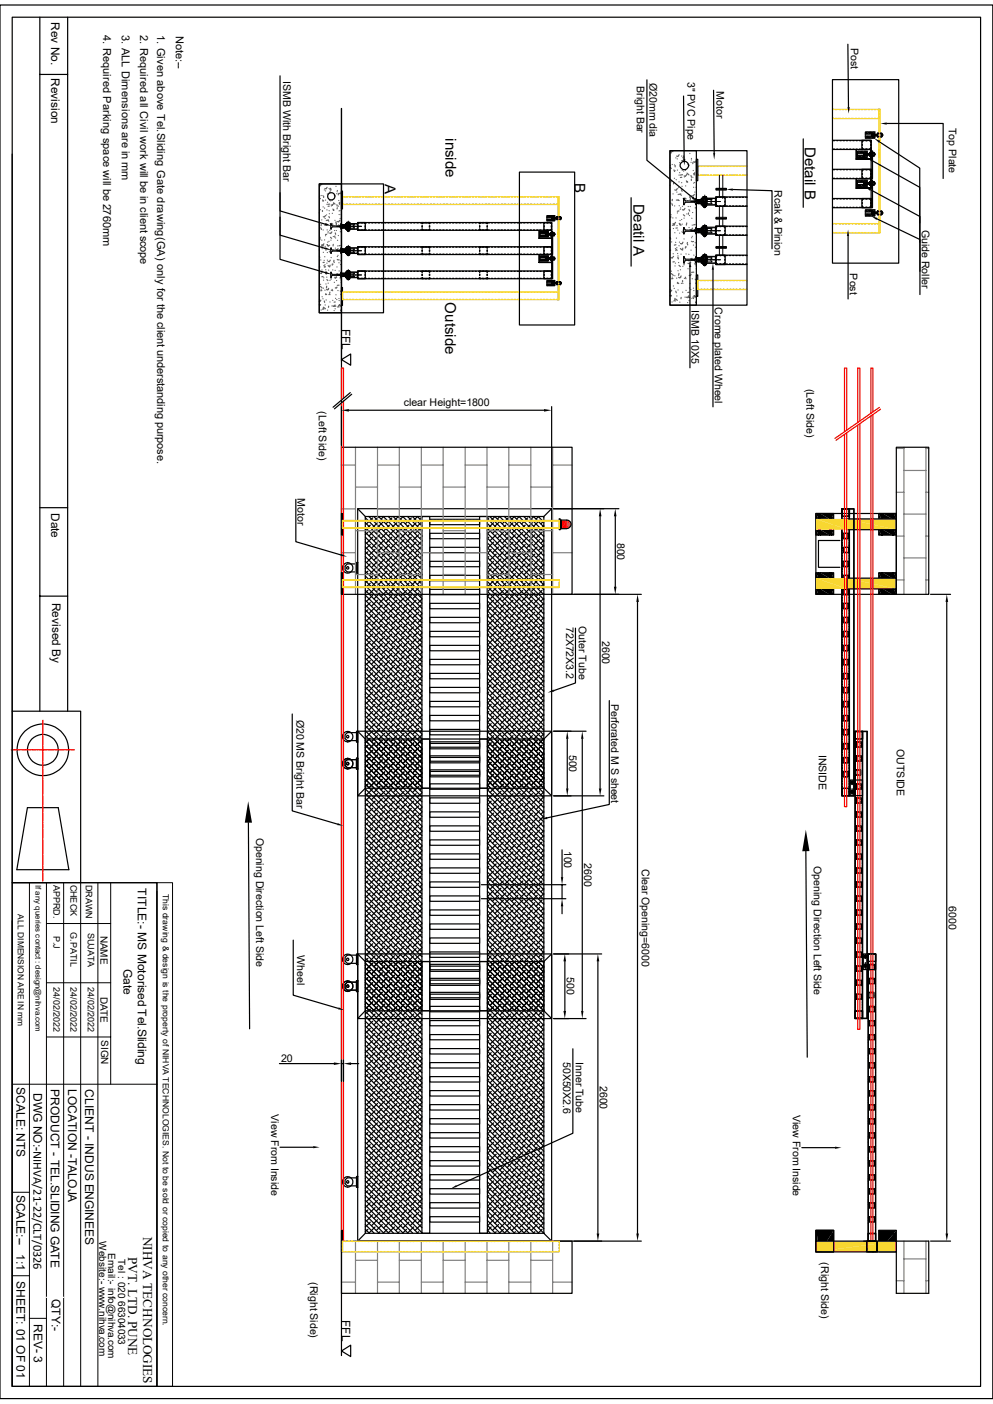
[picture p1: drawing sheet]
<svg xmlns="http://www.w3.org/2000/svg" width="210mm" height="297mm" viewBox="0 0 210 297" stroke-linecap="round" stroke-linejoin="round" font-family="sans-serif">
<defs><g id="words">
<g font-size="3.2">
<text x="94.2" y="29.2" transform="rotate(90 94.2 29.2)">inside</text>
<text x="170.2" y="31.1" transform="rotate(90 170.2 31.1)">Detail B</text>
<text x="81.4" y="39" transform="rotate(90 81.4 39)">A</text>
<text x="121.5" y="38.7" transform="rotate(90 121.5 38.7)">B</text>
<text x="134" y="43.1" transform="rotate(90 134 43.1)">Deatil A</text>
<text x="94.1" y="64" transform="rotate(90 94.1 64)">Outside</text>
</g>
<g font-size="2.8">
<text x="30.3" y="261.6" transform="rotate(90 30.3 261.6)">NIHVA TECHNOLOGIES</text>
<text x="27.1" y="265.9" transform="rotate(90 27.1 265.9)">PVT. LTD. PUNE</text>
</g>
<g font-size="2.5">
<text x="10.8" y="4.7" transform="rotate(90 10.8 4.7)">Rev No.</text>
<text x="10.8" y="16.6" transform="rotate(90 10.8 16.6)">Revision</text>
<text x="72.3" y="69.6" transform="rotate(90 72.3 69.6)">FFL</text>
<text x="10.8" y="108.5" transform="rotate(90 10.8 108.5)">Date</text>
<text x="11" y="127.5" transform="rotate(90 11 127.5)">Revised By</text>
<text x="29.2" y="187.9" transform="rotate(90 29.2 187.9)">TITLE:- MS Motorised Tel.Sliding</text>
<text x="26.1" y="204.9" transform="rotate(90 26.1 204.9)">Gate</text>
<text x="3.5" y="230" transform="rotate(90 3.5 230)">SCALE: NTS</text>
<text x="7.1" y="231.2" transform="rotate(90 7.1 231.2)">DWG NO:-NIHVA/21-22/CLT/0326</text>
<text x="10.8" y="230.3" transform="rotate(90 10.8 230.3)">PRODUCT - TEL.SLIDING GATE</text>
<text x="14.4" y="230.3" transform="rotate(90 14.4 230.3)">LOCATION -TALOJA</text>
<text x="18" y="230.4" transform="rotate(90 18 230.4)">CLIENT - INDUS ENGINEES</text>
<text x="3.5" y="252.7" transform="rotate(90 3.5 252.7)">SCALE:--</text>
<text x="3.5" y="265.3" transform="rotate(90 3.5 265.3)">1:1</text>
<text x="3.5" y="271" transform="rotate(90 3.5 271)">SHEET: 01 OF 01</text>
<text x="11" y="274.8" transform="rotate(90 11 274.8)">QTY:-</text>
<text x="7.2" y="280" transform="rotate(90 7.2 280)">REV- 3</text>
<text x="72.3" y="279.3" transform="rotate(90 72.3 279.3)">FFL</text>
</g>
<g font-size="2.3">
<text x="21.8" y="7.4" transform="rotate(90 21.8 7.4)">4. Required Parking space will be 2760mm</text>
<text x="25.7" y="7.4" transform="rotate(90 25.7 7.4)">3. ALL Dimensions are in mm</text>
<text x="29.6" y="7.4" transform="rotate(90 29.6 7.4)">2. Required all Civil work will be in client scope</text>
<text x="33.2" y="7.4" transform="rotate(90 33.2 7.4)">1. Given above Tel.Sliding Gate drawing(GA) only for the client understanding purpose.</text>
<text x="37.2" y="7.5" transform="rotate(90 37.2 7.5)">Note:--</text>
</g>
<g font-size="2.2">
<text x="179.9" y="10.2" transform="rotate(90 179.9 10.2)">Post</text>
<text x="59.9" y="17.2" transform="rotate(90 59.9 17.2)">ISMB With Bright Bar</text>
<text x="137.4" y="17.5" transform="rotate(90 137.4 17.5)">Ø20mm dia</text>
<text x="145.4" y="17.3" transform="rotate(90 145.4 17.3)">3&quot; PVC Pipe</text>
<text x="134.7" y="18.2" transform="rotate(90 134.7 18.2)">Bright Bar</text>
<text x="151.5" y="19.3" transform="rotate(90 151.5 19.3)">Motor</text>
<text x="200.7" y="27.1" transform="rotate(90 200.7 27.1)">Top Plate</text>
<text x="163.8" y="40.2" transform="rotate(90 163.8 40.2)">Rcak &amp; Pinion</text>
<text x="194.9" y="48.6" transform="rotate(90 194.9 48.6)">Guide Roller</text>
<text x="179.7" y="57.8" transform="rotate(90 179.7 57.8)">Post</text>
<text x="146.2" y="65.7" transform="rotate(90 146.2 65.7)">ISMB 10X5</text>
<text x="151.2" y="65" transform="rotate(90 151.2 65)">Crome plated Wheel</text>
<text x="170.6" y="82.2" transform="rotate(90 170.6 82.2)">(Left Side)</text>
<text x="67.4" y="87" transform="rotate(90 67.4 87)">(Left Side)</text>
<text x="85.4" y="85.9">clear Height=1800</text>
<text x="62.9" y="105.5" transform="rotate(90 62.9 105.5)">Motor</text>
<text x="130.6" y="114.8" transform="rotate(90 130.6 114.8)">800</text>
<text x="119.8" y="132.6" transform="rotate(90 119.8 132.6)">72X72X3.2</text>
<text x="122.4" y="132.5" transform="rotate(90 122.4 132.5)">Outer Tube</text>
<text x="127.3" y="135.6" transform="rotate(90 127.3 135.6)">2600</text>
<text x="129.2" y="148.8" transform="rotate(90 129.2 148.8)">Perforated M S sheet</text>
<text x="62.7" y="152.2" transform="rotate(90 62.7 152.2)">Ø20 MS Bright Bar</text>
<text x="120.4" y="159.7" transform="rotate(90 120.4 159.7)">500</text>
<text x="173.2" y="159.7" transform="rotate(90 173.2 159.7)">INSIDE</text>
<text x="189.7" y="158.5" transform="rotate(90 189.7 158.5)">OUTSIDE</text>
<text x="54.2" y="177.2" transform="rotate(90 54.2 177.2)">Opening Direction Left Side</text>
<text x="119.3" y="180" transform="rotate(90 119.3 180)">100</text>
<text x="123.6" y="182.6" transform="rotate(90 123.6 182.6)">2600</text>
<text x="135.7" y="183.8" transform="rotate(90 135.7 183.8)">Clear Opening=6000</text>
<text x="172.1" y="183.2" transform="rotate(90 172.1 183.2)">Opening Direction Left Side</text>
<text x="200.7" y="191.7" transform="rotate(90 200.7 191.7)">6000</text>
<text x="62.8" y="202.1" transform="rotate(90 62.8 202.1)">Wheel</text>
<text x="119.9" y="206.8" transform="rotate(90 119.9 206.8)">500</text>
<text x="59.4" y="224.6">20</text>
<text x="119.1" y="224.6" transform="rotate(90 119.1 224.6)">50X50X2.6</text>
<text x="121.8" y="224.7" transform="rotate(90 121.8 224.7)">Inner Tube</text>
<text x="126.9" y="229.7" transform="rotate(90 126.9 229.7)">2600</text>
<text x="57.3" y="235.7" transform="rotate(90 57.3 235.7)">View From Inside</text>
<text x="167.7" y="235.8" transform="rotate(90 167.7 235.8)">View From Inside</text>
<text x="173.7" y="267" transform="rotate(90 173.7 267)">(Right Side)</text>
<text x="65.6" y="271.2" transform="rotate(90 65.6 271.2)">(Right Side)</text>
</g>
<g font-size="2.1">
<text x="21.3" y="197.9" transform="rotate(90 21.3 197.9)">NAME</text>
<text x="21.3" y="210.8" transform="rotate(90 21.3 210.8)">DATE</text>
<text x="21.4" y="220" transform="rotate(90 21.4 220)">SIGN</text>
<text x="21" y="262.6" transform="rotate(90 21 262.6)">Website:- www.nihva.com</text>
<text x="22.9" y="265" transform="rotate(90 22.9 265)">Email:- info@nihva.com</text>
<text x="25" y="266.3" transform="rotate(90 25 266.3)">Tel : 020 66304033</text>
</g>
<g font-size="1.9">
<text x="11.3" y="187.2" transform="rotate(90 11.3 187.2)">APPRD.</text>
<text x="14.9" y="187.1" transform="rotate(90 14.9 187.1)">CHECK</text>
<text x="18.1" y="187.2" transform="rotate(90 18.1 187.2)">DRAWN</text>
<text x="11.3" y="198" transform="rotate(90 11.3 198)">P.J</text>
<text x="14.9" y="197.2" transform="rotate(90 14.9 197.2)">G.PATIL</text>
<text x="18.5" y="197.3" transform="rotate(90 18.5 197.3)">SUJATA</text>
<text x="11.3" y="208.8" transform="rotate(90 11.3 208.8)">24/02/2022</text>
<text x="14.9" y="208.8" transform="rotate(90 14.9 208.8)">24/02/2022</text>
<text x="18.5" y="208.8" transform="rotate(90 18.5 208.8)">24/02/2022</text>
</g>
<g font-size="1.8">
<text x="34.5" y="189.1" transform="rotate(90 34.5 189.1)">This drawing &amp; design is the property of NIHVA TECHNOLOGIES. Not to be sold or copied to any other concern.</text>
<text x="3.8" y="193.4" transform="rotate(90 3.8 193.4)">ALL DIMENSION ARE IN mm</text>
</g>
<text font-size="1.7" x="7.5" y="187.2" transform="rotate(90 7.5 187.2)">If any queries contact : design@nihva.com</text>
</g></defs>
<g fill="none" stroke="#000" stroke-width=".25">
<path d="M0 1.1h210v294.8h-210zM2.6 3.6h204.8v289.7h-204.8zM8.4 3.6v146.9M8.4 15.7h5.9M14.3 3.6v146.9M2.6 32.6v117.9h14.5v36.2M72.2 22.9v263.9M72.2 76.1l2-1.2v2.4zM72.2 94.6h48.8v31.1h-48.8zM74.1 83.1l-3.7 3M74.4 83.4l-3.7 3.1M8.4 107.4h5.9"/>
<path d="M73.5 119h.1M73.5 119.9h.1M75.4 119h.2v2.3h-.2zM75.4 119.3h-2l-.4 .5v.8l.4 .4h2M75.4 119h.1M75.6 107.6h41.1v60.8h-41.1zM75.6 107.6l1.7 1.7M75.6 119h.1M77.3 109.5l11.9 12M77.3 110.6l11.9 11.9M77.3 111.6l11.9 12M77.3 112.6l11.9 12"/>
<path d="M77.3 113.6l11.9 12M77.3 114.6l11.9 12M77.3 115.7l11.9 11.9M77.3 116.7l11.9 12M77.3 117.7l11.9 12M77.3 118.7l11.9 12M77.3 119.8l11.9 11.9M77.3 114.1v.1M77.3 110.1h.1M77.3 118.2h.1M77.8 112.6l-.5 .5M77.8 116.7l-.5 .5"/>
<path d="M78.1 109.3l11.1 11.2M78.3 111.1l-1 1M78.3 115.2l-1 1M78.3 119.3l-1 1M78.8 109.6l-1.3 1.2M78.8 113.6l-1.3 1.3M78.8 117.7l-1.3 1.3M79 109.3l10.2 10.2M79.3 112.1l-1.2 1.3M79.3 116.2l-1.2 1.3M79.8 110.6l-1.2 1.2M79.8 114.7l-1.2 1.3"/>
<path d="M79.8 118.7l-1.2 1.4M80.1 109.3l9.1 9.1M80.1 109.3l-1 1M80.3 113.1l-1.2 1.3M80.3 117.2l-1.2 1.3M80.9 111.6l-1.3 1.3M80.9 115.7l-1.3 1.3M80.9 119.8l-1.3 1.3M81.1 109.3l8.1 8.1M81.2 109.3l-.6 .5M81.4 110.1l-1.3 1.2M81.4 114.1l-1.3 1.3"/>
<path d="M81.4 118.2l-1.3 1.3M81.9 112.6l-1.3 1.3M81.9 116.7l-1.3 1.3M82.1 109.3l7.1 7.1M82.2 109.3h-.1M82.4 111.1l-1.3 1.3M82.4 115.2l-1.3 1.3M82.4 119.3l-1.3 1.3M82.9 109.6l-1.3 1.2M82.9 113.6l-1.3 1.3M82.9 117.7l-1.3 1.3M83.1 109.3l6.1 6.1"/>
<path d="M83.4 112.1l-1.3 1.3M83.4 116.2l-1.3 1.3M83.9 110.6l-1.3 1.2M83.9 114.7l-1.3 1.3M83.9 118.7l-1.3 1.4M84.2 109.3l5 5M84.2 109.3l-1 1M84.5 113.1l-1.3 1.3M84.5 117.2l-1.3 1.3M85 111.6l-1.3 1.3M85 115.7l-1.3 1.3M85 119.8l-1.3 1.3"/>
<path d="M85.2 109.3l4 4M85.3 109.3l-.6 .5M85.5 110.1l-1.3 1.2M85.5 114.1l-1.3 1.3M85.5 118.2l-1.3 1.3M86 112.6l-1.3 1.3M86 116.7l-1.3 1.3M86.2 109.3l3 3M86.3 109.3h-.1M86.5 111.1l-1.3 1.3M86.5 115.2l-1.3 1.3M86.5 119.3l-1.3 1.3"/>
<path d="M87 109.6l-1.3 1.2M87 113.6l-1.3 1.3M87 117.7l-1.3 1.3M87.2 109.3l2 2M87.5 112.1l-1.3 1.3M87.5 116.2l-1.3 1.3M88 110.6l-1.3 1.2M88 114.7l-1.3 1.3M88 118.7l-1.3 1.4M88.3 109.3l.9 .9M88.3 109.3l-1.1 1M88.6 113.1l-1.4 1.3"/>
<path d="M88.6 117.2l-1.4 1.3M89.1 111.6l-1.3 1.3M89.1 115.7l-1.3 1.3M89.1 119.8l-1.3 1.3M89.2 109.3h1.7v57.5h-1.7zM89.2 109.3l-.4 .5M89.2 110.4l-.9 .9M89.2 113.5l-.4 .4M89.2 114.5l-.9 .9M89.2 117.6l-.4 .4M89.2 118.6l-.9 .9M90.9 118.7h10.5v1.2h-10.5z"/>
<path d="M90.9 115.8h10.5v1.1h-10.5zM90.9 112.8h10.5v1.2h-10.5zM90.9 109.9h10.5v1.1h-10.5zM101.4 109.3h1.7v57.5h-1.7zM103.1 109.7l11.9 12M103.1 110.7l11.9 12M103.1 111.8l11.9 11.9M103.1 112.8l11.9 12M103.1 113.8l11.9 12M103.1 114.9l11.9 11.9M103.1 115.9l11.9 11.9M103.1 116.9l11.9 12"/>
<path d="M103.1 117.9l11.9 12M103.1 119l11.9 11.9M103.1 120l11.9 12M103.4 109.6l-.3 .3M103.4 113.6l-.3 .4M103.4 117.7l-.3 .4M103.6 109.3l11.4 11.4M103.9 112.1l-.8 .8M103.9 116.2l-.8 .9M104.4 110.6l-1.3 1.2M104.4 114.7l-1.3 1.3M104.4 118.7l-1.3 1.4"/>
<path d="M104.6 109.3l10.4 10.3M104.7 109.3l-1.1 1M104.9 113.1l-1.3 1.3M104.9 117.2l-1.3 1.3M105.5 111.6l-1.4 1.3M105.5 115.7l-1.4 1.3M105.5 119.8l-1.4 1.3M105.7 109.3l9.3 9.3M105.7 109.3l-.5 .5M106 110.1l-1.4 1.2M106 114.1l-1.4 1.3M106 118.2l-1.4 1.3"/>
<path d="M106.5 112.6l-1.3 1.3M106.5 116.7l-1.3 1.3M106.7 109.3l8.3 8.3M106.8 109.3h-.1M107 111.1l-1.3 1.3M107 115.2l-1.3 1.3M107 119.3l-1.3 1.3M107.5 109.6l-1.3 1.2M107.5 113.6l-1.3 1.3M107.5 117.7l-1.3 1.3M107.7 109.3l7.3 7.3M108 112.1l-1.3 1.3"/>
<path d="M108 116.2l-1.3 1.3M108.5 118.7l-1.3 1.4M108.5 110.6l-1.3 1.2M108.5 114.7l-1.3 1.3M108.7 109.3l6.3 6.3M108.8 109.3l-1.1 1M109 113.1l-1.3 1.3M109 117.2l-1.3 1.3M109.5 111.6l-1.3 1.3M109.5 115.7l-1.3 1.3M109.5 119.8l-1.3 1.3M109.8 109.3l5.2 5.3"/>
<path d="M109.8 109.3l-.5 .5M110 110.1l-1.2 1.2M110 114.1l-1.2 1.3M110 118.2l-1.2 1.3M110.6 112.6l-1.3 1.3M110.6 116.7l-1.3 1.3M110.8 109.3l4.2 4.2M110.8 109.3h.1M111.1 111.1l-1.3 1.3M111.1 115.2l-1.3 1.3M111.1 119.3l-1.3 1.3M111.6 113.6l-1.3 1.3"/>
<path d="M111.6 117.7l-1.3 1.3M111.6 109.6l-1.3 1.2M111.8 109.3l3.2 3.2M112.1 112.1l-1.3 1.3M112.1 116.2l-1.3 1.3M112.6 110.6l-1.3 1.2M112.6 114.7l-1.3 1.3M112.6 118.7l-1.3 1.4M112.8 109.3l2.2 2.2M112.9 109.3l-1.1 1M113.1 113.1l-1.3 1.3M113.1 117.2l-1.3 1.3"/>
<path d="M113.6 111.6l-1.2 1.3M113.6 115.7l-1.2 1.3M113.6 119.8l-1.2 1.3M113.8 109.3l1.2 1.1M113.9 109.3l-.5 .5M114.1 110.1l-1.2 1.2M114.1 114.1l-1.2 1.3M114.1 118.2l-1.2 1.3M114.6 112.6l-1.2 1.3M114.6 116.7l-1.2 1.3M114.9 109.3l.1 .1M114.9 109.3h.1"/>
<path d="M115 119.4l-1.1 1.2M115 110.2l-.6 .6M115 111.2l-1.1 1.2M115 113.2l-.1 .2M115 114.3l-.6 .6M115 115.3l-1.1 1.2M115 117.3l-.1 .2M115 118.4l-.6 .6M116.7 107.6l-1.7 1.7M117.1 107.6h10.6M118.5 110v-.2h-.2v2.3h.2v-.3M126.9 109.2v57.6"/>
<path d="M8.4 126.1h5.9M75.6 121.3h.1M77.3 130l11.9 12M77.3 120.8l11.9 12M77.3 121.8l11.9 12M77.3 122.9l11.9 11.9M77.3 123.9l11.9 11.9M77.3 124.9l11.9 12M77.3 125.9l11.9 12M77.3 127l11.9 11.9M77.3 128l11.9 12M77.3 129l11.9 12"/>
<path d="M77.3 131l11.9 12M77.3 132.1l11.9 11.9M77.3 133.1l11.9 12M77.3 134.1l11.9 12M77.3 135.1l11.9 12M77.3 136.1l11.9 12M77.3 137.2l11.9 11.9M77.3 138.2l11.9 12M77.3 139.2l11.9 12M77.3 130.5v.1M77.3 122.3h.1M77.3 126.4h.1"/>
<path d="M77.3 134.6h.1M77.3 138.7h.1M77.8 120.8l-.5 .5M77.8 124.9l-.5 .5M77.8 129l-.5 .5M77.8 133.1l-.5 .5M77.8 137.2l-.5 .5M78.3 123.4l-1 1M78.3 127.5l-1 1M78.3 131.6l-1 1M78.3 135.6l-1 1.1M78.3 139.7l-1 1.1"/>
<path d="M78.8 121.8l-1.3 1.3M78.8 125.9l-1.3 1.3M78.8 130l-1.3 1.3M78.8 134.1l-1.3 1.3M78.8 138.2l-1.3 1.3M79.3 120.3l-1.2 1.3M79.3 124.4l-1.2 1.3M79.3 128.5l-1.2 1.3M79.3 132.6l-1.2 1.3M79.3 136.7l-1.2 1.3M79.8 122.9l-1.2 1.2M79.8 127l-1.2 1.2"/>
<path d="M79.8 131.1l-1.2 1.2M79.8 135.1l-1.2 1.3M79.8 139.2l-1.2 1.3M80.3 121.3l-1.2 1.3M80.3 125.4l-1.2 1.3M80.3 129.5l-1.2 1.3M80.3 133.6l-1.2 1.3M80.3 137.7l-1.2 1.3M80.9 123.9l-1.3 1.2M80.9 128l-1.3 1.2M80.9 132.1l-1.3 1.2M80.9 136.1l-1.3 1.4"/>
<path d="M81.4 122.3l-1.3 1.3M81.4 126.4l-1.3 1.3M81.4 130.5l-1.3 1.3M81.4 134.6l-1.3 1.3M81.4 138.7l-1.3 1.3M81.9 120.8l-1.3 1.3M81.9 124.9l-1.3 1.3M81.9 129l-1.3 1.3M81.9 133.1l-1.3 1.3M81.9 137.2l-1.3 1.3M82.4 123.4l-1.3 1.2M82.4 127.5l-1.3 1.2"/>
<path d="M82.4 131.6l-1.3 1.2M82.4 135.6l-1.3 1.3M82.4 139.7l-1.3 1.3M82.9 121.8l-1.3 1.3M82.9 125.9l-1.3 1.3M82.9 130l-1.3 1.3M82.9 134.1l-1.3 1.3M82.9 138.2l-1.3 1.3M83.4 120.3l-1.3 1.3M83.4 124.4l-1.3 1.3M83.4 128.5l-1.3 1.3M83.4 132.6l-1.3 1.3"/>
<path d="M83.4 136.7l-1.3 1.3M83.9 122.9l-1.3 1.2M83.9 127l-1.3 1.2M83.9 131.1l-1.3 1.2M83.9 135.1l-1.3 1.3M83.9 139.2l-1.3 1.3M84.5 121.3l-1.3 1.3M84.5 125.4l-1.3 1.3M84.5 129.5l-1.3 1.3M84.5 133.6l-1.3 1.3M84.5 137.7l-1.3 1.3M85 123.9l-1.3 1.2"/>
<path d="M85 128l-1.3 1.2M85 132.1l-1.3 1.2M85 136.1l-1.3 1.4M85.5 122.3l-1.3 1.3M85.5 126.4l-1.3 1.3M85.5 130.5l-1.3 1.3M85.5 134.6l-1.3 1.3M85.5 138.7l-1.3 1.3M86 120.8l-1.3 1.3M86 124.9l-1.3 1.3M86 129l-1.3 1.3M86 133.1l-1.3 1.3"/>
<path d="M86 137.2l-1.3 1.3M86.5 123.4l-1.3 1.2M86.5 127.5l-1.3 1.2M86.5 131.6l-1.3 1.2M86.5 135.6l-1.3 1.3M86.5 139.7l-1.3 1.3M87 121.8l-1.3 1.3M87 125.9l-1.3 1.3M87 130l-1.3 1.3M87 134.1l-1.3 1.3M87 138.2l-1.3 1.3M87.5 120.3l-1.3 1.3"/>
<path d="M87.5 124.4l-1.3 1.3M87.5 128.5l-1.3 1.3M87.5 132.6l-1.3 1.3M87.5 136.7l-1.3 1.3M88 122.9l-1.3 1.2M88 127l-1.3 1.2M88 131.1l-1.3 1.2M88 135.1l-1.3 1.3M88 139.2l-1.3 1.3M88.6 121.3l-1.4 1.3M88.6 125.4l-1.4 1.3M88.6 129.5l-1.4 1.3"/>
<path d="M88.6 133.6l-1.4 1.3M88.6 137.7l-1.4 1.3M89.1 123.9l-1.3 1.2M89.1 128l-1.3 1.2M89.1 132.1l-1.3 1.2M89.1 136.1l-1.3 1.4M89.2 121.6l-.4 .5M89.2 122.7l-.9 .9M89.2 125.7l-.4 .5M89.2 126.7l-.9 1M89.2 129.8l-.4 .5M89.2 130.9l-.9 .9"/>
<path d="M89.2 133.9l-.4 .5M89.2 135l-.9 .9M89.2 138l-.4 .5M89.2 139.1l-.9 .9M90.9 139.5h10.5v1.1h-10.5zM90.9 136.5h10.5v1.2h-10.5zM90.9 133.6h10.5v1.1h-10.5zM90.9 130.6h10.5v1.1h-10.5zM90.9 127.6h10.5v1.2h-10.5zM90.9 124.7h10.5v1.1h-10.5zM90.9 121.7h10.5v1.2h-10.5zM103.1 121l11.9 12"/>
<path d="M103.1 122l11.9 12M103.1 123l11.9 12M103.1 125.1l11.9 12M103.1 126.1l11.9 12M103.1 127.1l11.9 12M103.1 128.1l11.9 12M103.1 129.2l11.9 11.9M103.1 130.2l11.9 12M103.1 131.2l11.9 12M103.1 132.2l11.9 12M103.1 133.3l11.9 11.9M103.1 134.3l11.9 12"/>
<path d="M103.1 135.3l11.9 12M103.1 136.4l11.9 11.9M103.1 137.4l11.9 12M103.1 138.4l11.9 12M103.1 139.4l11.9 12M103.4 134.1l-.3 .4M103.4 138.2l-.3 .4M103.4 121.8l-.3 .4M103.4 125.9l-.3 .3M103.4 130l-.3 .3M103.9 136.7l-.8 .8M103.9 132.6l-.8 .8"/>
<path d="M103.9 120.3l-.8 .8M103.9 124.4l-.8 .8M103.9 128.5l-.8 .8M104.4 131.1l-1.3 1.2M104.4 139.2l-1.3 1.3 11.9 11.9M104.4 135.1l-1.3 1.3M104.4 122.9l-1.3 1.2 11.9 11.9M104.4 127l-1.3 1.2M104.9 129.5l-1.3 1.3M104.9 133.6l-1.3 1.3M104.9 137.7l-1.3 1.3M104.9 121.3l-1.3 1.3"/>
<path d="M104.9 125.4l-1.3 1.3M105.5 136.1l-1.4 1.4M105.5 132.1l-1.4 1.3M105.5 123.9l-1.4 1.2M105.5 128l-1.4 1.2M106 138.7l-1.4 1.3M106 130.5l-1.4 1.3M106 134.6l-1.4 1.3M106 122.3l-1.4 1.3M106 126.4l-1.4 1.3M106.5 129l-1.3 1.3M106.5 133.1l-1.3 1.3"/>
<path d="M106.5 137.2l-1.3 1.3M106.5 120.8l-1.3 1.3M106.5 124.9l-1.3 1.3M107 139.7l-1.3 1.3M107 127.5l-1.3 1.2M107 131.6l-1.3 1.2M107 135.6l-1.3 1.3M107 123.4l-1.3 1.2M107.5 138.2l-1.3 1.3M107.5 134.1l-1.3 1.3M107.5 130l-1.3 1.3M107.5 121.8l-1.3 1.3"/>
<path d="M107.5 125.9l-1.3 1.3M108 136.7l-1.3 1.3M108 128.5l-1.3 1.3M108 132.6l-1.3 1.3M108 120.3l-1.3 1.3M108 124.4l-1.3 1.3M108.5 139.2l-1.3 1.3M108.5 127l-1.3 1.2M108.5 131.1l-1.3 1.2M108.5 135.1l-1.3 1.3M108.5 122.9l-1.3 1.2M109 137.7l-1.3 1.3"/>
<path d="M109 133.6l-1.3 1.3M109 125.4l-1.3 1.3M109 129.5l-1.3 1.3M109 121.3l-1.3 1.3M109.5 136.1l-1.3 1.4M109.5 128l-1.3 1.2M109.5 132.1l-1.3 1.3M109.5 123.9l-1.3 1.2M110 134.6l-1.2 1.3M110 138.7l-1.2 1.3M110 126.4l-1.2 1.3M110 130.5l-1.2 1.3"/>
<path d="M110 122.3l-1.2 1.3M110.6 137.2l-1.3 1.3M110.6 124.9l-1.3 1.3M110.6 129l-1.3 1.3M110.6 133.1l-1.3 1.3M110.6 120.8l-1.3 1.3M111.1 135.6l-1.3 1.3M111.1 139.7l-1.3 1.3M111.1 127.5l-1.3 1.2M111.1 123.4l-1.3 1.2M111.1 131.6l-1.3 1.2M111.6 134.1l-1.3 1.3"/>
<path d="M111.6 138.2l-1.3 1.3M111.6 125.9l-1.3 1.3M111.6 130l-1.3 1.3M111.6 121.8l-1.3 1.3M112.1 132.6l-1.3 1.3M112.1 136.7l-1.3 1.3M112.1 128.5l-1.3 1.3M112.1 124.4l-1.3 1.3M112.1 120.3l-1.3 1.3M112.6 139.2l-1.3 1.3M112.6 135.1l-1.3 1.3M112.6 122.9l-1.3 1.2"/>
<path d="M112.6 127l-1.3 1.2M112.6 131.1l-1.3 1.2M113.1 133.6l-1.3 1.3M113.1 137.7l-1.3 1.3M113.1 121.3l-1.3 1.3M113.1 125.4l-1.3 1.3M113.1 129.5l-1.3 1.3M113.6 132.1l-1.2 1.2M113.6 136.1l-1.2 1.4M113.6 123.9l-1.2 1.2M113.6 128l-1.2 1.2M114.1 130.5l-1.2 1.3"/>
<path d="M114.1 134.6l-1.2 1.3M114.1 138.7l-1.2 1.3M114.1 122.3l-1.2 1.3M114.1 126.4l-1.2 1.3M114.6 133.1l-1.2 1.3M114.6 137.2l-1.2 1.3M114.6 120.8l-1.2 1.3M114.6 129l-1.2 1.3M114.6 124.9l-1.2 1.3M115 129.6l-.1 .2M115 131.7l-1.1 1.1M115 133.7l-.1 .2"/>
<path d="M115 134.7l-.6 .7M115 138.9l-.6 .6M115 139.9l-1.1 1.1M115 130.6l-.6 .7M115 135.8l-1.1 1.1M115 137.8l-.1 .2M115 121.5l-.1 .1M115 122.5l-.6 .6M115 125.6l-.1 .1M115 126.6l-.6 .6M115 123.5l-1.1 1.1M115 127.6l-1.1 1.1"/>
<path d="M121.4 125.7h14.2M121.7 132.9v11.6l-4.6 1.6M134.8 127.3v133.6M2.6 150.5v36.2M73.5 157h.1M73.5 156.1h.1M75.4 154.7h.2v2.3h-.2zM75.4 155h-2l-.4 .4v.9l.4 .4h2M75.4 157h.1M75.6 154.7h41.1v60.8h-41.1zM75.6 157h.1M75.7 154.7l1.6 1.6"/>
<path d="M77.3 145.4l11.9 12-1-1.1M77.3 146.4l11.9 12M77.3 147.4l11.9 12M77.3 148.5l11.9 11.9M77.3 149.5l11.9 12-5-5.2M77.3 150.5l11.9 12M77.3 151.5l11.9 12M77.3 152.5l11.9 12M77.3 153.5l11.9 12M77.3 154.6l11.9 11.9-10.2-10.2M77.3 156.6l11.9 12M77.3 157.6l11.9 12"/>
<path d="M77.3 158.7l11.9 11.9M77.3 140.3l11.9 11.9M77.3 141.3l11.9 11.9M77.3 142.3l11.9 12M77.3 143.3l11.9 12M77.3 144.4l11.9 11.9M77.3 155.6l11.1 11.2M77.3 159.7l11.9 12M77.3 146.9h.1M77.3 142.8h.1M77.3 151h.1M77.3 155.1h.1"/>
<path d="M77.3 159.2h.1M77.8 157.6l-.5 .6M77.8 141.3l-.5 .5M77.8 145.4l-.5 .5M77.8 149.5l-.5 .5M77.8 153.6l-.5 .5M78 156.3l11.2 11.3M78.3 143.8l-1 1.1M78.3 156.1l-1 1 .8-.8M78.3 148l-1 1M78.3 152l-1 1.1M78.8 158.7l-1.3 1.3"/>
<path d="M78.8 142.3l-1.3 1.3M78.8 146.4l-1.3 1.3M78.8 150.5l-1.3 1.3M78.8 154.6l-1.3 1.3M79.3 157.1l-1.2 1.4M79.3 149l-1.2 1.2M79.3 153.1l-1.2 1.2M79.3 140.8l-1.2 1.3M79.3 144.9l-1.2 1.2M79.8 155.6l-1.2 1.3M79.8 159.7l-1.2 1.3M79.8 143.3l-1.2 1.3"/>
<path d="M79.8 147.4l-1.2 1.3M79.8 151.5l-1.2 1.3M80.3 158.2l-1.2 1.3M80.3 141.8l-1.2 1.3M80.3 145.9l-1.2 1.3M80.3 150l-1.2 1.3M80.3 154.1l-1.2 1.3M80.9 156.6l-1.3 1.3M80.9 140.3l-1.3 1.2M80.9 144.4l-1.3 1.2M80.9 148.5l-1.3 1.2M80.9 152.5l-1.3 1.3"/>
<path d="M81.4 155.1l-1.3 1.3M81.4 159.2l-1.3 1.3M81.4 146.9l-1.3 1.3M81.4 151l-1.3 1.3M81.4 142.8l-1.3 1.3M81.9 153.6l-1.3 1.3M81.9 157.6l-1.3 1.4M81.9 145.4l-1.3 1.2M81.9 149.5l-1.3 1.2M81.9 141.3l-1.3 1.3M82.4 156.1l-1.3 1.3M82.4 143.8l-1.3 1.3"/>
<path d="M82.4 148l-1.3 1.2M82.4 152l-1.3 1.3M82.9 154.6l-1.3 1.3M82.9 158.7l-1.3 1.3M82.9 142.3l-1.3 1.3M82.9 146.4l-1.3 1.3M82.9 150.5l-1.3 1.3M83.4 153.1l-1.3 1.2M83.4 157.1l-1.3 1.4M83.4 140.8l-1.3 1.3M83.4 144.9l-1.3 1.2M83.4 149l-1.3 1.2"/>
<path d="M83.9 155.6l-1.3 1.3 .6-.6M83.9 151.5l-1.3 1.3M83.9 159.7l-1.3 1.3M83.9 143.3l-1.3 1.3M83.9 147.4l-1.3 1.3M84.5 154.1l-1.3 1.3M84.5 158.2l-1.3 1.3M84.5 141.8l-1.3 1.3M84.5 145.9l-1.3 1.3M84.5 150l-1.3 1.3M85 152.5l-1.3 1.3M85 156.6l-1.3 1.3"/>
<path d="M85 140.3l-1.3 1.2M85 144.4l-1.3 1.2M85 148.5l-1.3 1.2M85.5 151l-1.3 1.3M85.5 155.1l-1.3 1.3M85.5 159.2l-1.3 1.3M85.5 142.8l-1.3 1.3M85.5 146.9l-1.3 1.3M86 149.5l-1.3 1.2M86 153.6l-1.3 1.3M86 157.6l-1.3 1.4M86 141.3l-1.3 1.3"/>
<path d="M86 145.4l-1.3 1.2M86.5 156.1l-1.3 1.3M86.5 148l-1.3 1.2M86.5 152l-1.3 1.3M86.5 143.8l-1.3 1.3M87 150.5l-1.3 1.3M87 154.6l-1.3 1.3M87 158.7l-1.3 1.3M87 142.3l-1.3 1.3M87 146.4l-1.3 1.3M87.5 149l-1.3 1.2M87.5 153.1l-1.3 1.2"/>
<path d="M87.5 157.1l-1.3 1.4M87.5 140.8l-1.3 1.3M87.5 144.9l-1.3 1.2M88 147.4l-1.3 1.3M88 155.6l-1.3 1.3M88 151.5l-1.3 1.3M88 159.7l-1.3 1.3M88 143.3l-1.3 1.3M88.6 145.9l-1.4 1.3M88.6 150l-1.4 1.3M88.6 154.1l-1.4 1.3M88.6 158.2l-1.4 1.3"/>
<path d="M88.6 141.8l-1.4 1.3M89.1 152.5l-1.3 1.3M89.1 148.5l-1.3 1.2M89.1 156.6l-1.3 1.3M89.1 140.3l-1.3 1.2M89.1 144.4l-1.3 1.2M89.2 155.4l-.9 .9M89.2 146.2l-.4 .4M89.2 147.2l-.9 1M89.2 150.3l-.4 .4M89.2 151.3l-.9 1M89.2 154.4l-.4 .5"/>
<path d="M89.2 156.3h1.7v57.5h-1.7zM89.2 158.5l-.4 .5M89.2 159.5l-.9 1M89.2 142.1l-.4 .5M89.2 143.1l-.9 1M90.9 159.9h10.5v1.1h-10.5zM90.9 156.9h10.5v1.2h-10.5zM90.9 157.3h10.5v1.1h-10.5zM90.9 154.3h10.5v1.1h-10.5zM90.9 151.3h10.5v1.2h-10.5zM90.9 148.4h10.5v1.1h-10.5zM90.9 145.4h10.5v1.2h-10.5z"/>
<path d="M90.9 142.5h10.5v1.1h-10.5zM101.4 156.3h1.7v57.5h-1.7zM103.1 144.5l11.9 12-.1-.2M103.1 145.6l11.9 11.9M103.1 146.6l11.9 12-2.2-2.3M103.1 147.6l11.9 12-3.2-3.3M103.1 148.6l11.9 12-4.2-4.3M103.1 149.6l11.9 12-5.3-5.3M103.1 150.7l11.9 11.9-6.3-6.3M103.1 151.7l11.9 12-7.3-7.4M103.1 152.7l11.9 12M103.1 153.8l11.9 11.9"/>
<path d="M103.1 156.8l11.9 12M103.1 157.9l11.9 11.9M103.1 158.9l11.9 12M103.1 141.5l11.9 12M103.1 142.5l11.9 12M103.1 143.5l11.9 12M103.1 154.8l11.9 12M103.1 155.8l10.9 11M103.4 158.7l-.3 .3M103.4 142.3l-.3 .3M103.4 146.4l-.3 .3M103.4 150.5l-.3 .3"/>
<path d="M103.4 154.6l-.3 .3M103.6 156.3l11.4 11.5M103.9 157.1l-.8 .9M103.9 153.1l-.8 .8M103.9 140.8l-.8 .8M103.9 144.9l-.8 .8M103.9 149l-.8 .8M104.4 159.7l-1.3 1.3M104.4 143.3l-1.3 1.3M104.4 147.4l-1.3 1.3M104.4 151.5l-1.3 1.3M104.4 155.6l-1.3 1.3"/>
<path d="M104.6 156.3l10.4 10.5M104.9 158.2l-1.3 1.3M104.9 141.8l-1.3 1.3M104.9 145.9l-1.3 1.3M104.9 150l-1.3 1.3M104.9 154.1l-1.3 1.3M105.5 156.6l-1.4 1.3M105.5 152.5l-1.4 1.3M105.5 140.3l-1.4 1.2M105.5 144.4l-1.4 1.2M105.5 148.5l-1.4 1.2M106 159.2l-1.4 1.3"/>
<path d="M106 146.9l-1.4 1.3M106 142.8l-1.4 1.3M106 151l-1.4 1.3M106 155.1l-1.3 1.2M106.5 157.6l-1.3 1.4M106.5 145.4l-1.3 1.2M106.5 149.5l-1.3 1.2M106.5 141.3l-1.3 1.3M106.5 153.6l-1.3 1.3M107 143.8l-1.3 1.3M107 148l-1.3 1.2M107 156.1l-1.3 1.3"/>
<path d="M107 152l-1.3 1.3M107.5 158.7l-1.3 1.3M107.5 142.3l-1.3 1.3M107.5 150.5l-1.3 1.3M107.5 146.4l-1.3 1.3M107.5 154.6l-1.3 1.3M108 144.9l-1.3 1.2M108 149l-1.3 1.2M108 157.1l-1.3 1.4M108 140.8l-1.3 1.3M108 153.1l-1.3 1.2M108.5 143.3l-1.3 1.3"/>
<path d="M108.5 147.4l-1.3 1.3M108.5 159.7l-1.3 1.3M108.5 151.5l-1.3 1.3M108.5 155.6l-1.3 1.3M109 158.2l-1.3 1.3M109 145.9l-1.3 1.3M109 141.8l-1.3 1.3M109 154.1l-1.3 1.3M109 150l-1.3 1.3M109.5 156.6l-1.3 1.3M109.5 140.3l-1.3 1.2M109.5 144.4l-1.3 1.2"/>
<path d="M109.5 148.5l-1.3 1.2M109.5 152.5l-1.3 1.3M110 142.8l-1.2 1.3M110 159.2l-1.2 1.3M110 146.9l-1.2 1.3M110 151l-1.2 1.3M110 155.1l-1.2 1.3M110.6 141.3l-1.3 1.3M110.6 157.6l-1.3 1.4M110.6 145.4l-1.3 1.2M110.6 149.5l-1.3 1.2M110.6 153.6l-1.3 1.3"/>
<path d="M111.1 143.8l-1.3 1.3M111.1 152l-1.3 1.3M111.1 156.1l-1.3 1.3 1.1-1.1M111.1 148l-1.3 1.2M111.6 158.7l-1.3 1.3M111.6 142.3l-1.3 1.3M111.6 146.4l-1.3 1.3M111.6 150.5l-1.3 1.3M111.6 154.6l-1.3 1.3M112.1 157.1l-1.3 1.4M112.1 144.9l-1.3 1.2M112.1 140.8l-1.3 1.3"/>
<path d="M112.1 149l-1.3 1.2M112.1 153.1l-1.3 1.2M112.6 143.3l-1.3 1.3M112.6 151.5l-1.3 1.3M112.6 155.6l-1.3 1.3M112.6 159.7l-1.3 1.3M112.6 147.4l-1.3 1.3M113.1 141.8l-1.3 1.3M113.1 150l-1.3 1.3M113.1 154.1l-1.3 1.3M113.1 158.2l-1.3 1.3M113.1 145.9l-1.3 1.3"/>
<path d="M113.6 140.3l-1.2 1.2M113.6 144.4l-1.2 1.2M113.6 156.6l-1.2 1.3M113.6 148.5l-1.2 1.2M113.6 152.5l-1.2 1.3M114.1 142.8l-1.2 1.3M114.1 146.9l-1.2 1.3M114.1 151l-1.2 1.3M114.1 155.1l-1.2 1.3M114.1 159.2l-1.2 1.3M114.6 141.3l-1.2 1.3M114.6 145.4l-1.2 1.2"/>
<path d="M114.6 149.5l-1.2 1.2M114.6 153.6l-1.2 1.3M114.6 157.6l-1.2 1.4M115 141.9l-.1 .2M115 143l-.6 .6M115 146l-.1 .1M115 148.1l-1.1 1.1M115 150.1l-.1 .1M115 151.1l-.6 .7M115 154.2l-.1 .1M115 155.2l-.6 .7M115 156.3l-1.1 1.1"/>
<path d="M115 158.3l-.1 .2M115 159.3l-.6 .7M115 144l-1.1 1.1M115 147l-.6 .7M115 152.1l-1.1 1.2M116.7 154.7l-1.7 1.6M117.1 154.7h6.9M123.1 156.3v57.6M128.9 148.2v22l-13.2 2.8M5.8 170.9h6.5l2.3 13.1h-11zM73 161.1v.8l.4 .5h2h-2l-.4-.5v-.8l.4-.4h2h-2zM73.5 160.4h.1"/>
<path d="M73.5 162.7h.1M73.5 161.3h.1M73.5 161.8h.1M75.4 160.4h.2v2.3h-.2zM75.4 160.4h.1M75.4 162.7h.1M75.6 160.4h.1M75.6 162.7h.1M77.3 160.7l11.9 12M77.3 161.8l11.9 11.9M77.3 162.8l11.9 12M77.3 163.8l11.9 12"/>
<path d="M77.3 164.8l11.9 12M77.3 166.9l11.9 12M77.3 167.9l11.9 12M77.3 168.9l11.9 12M77.3 169.9l11.9 12M77.3 171l11.9 11.9M77.3 172l11.9 12M77.3 173l11.9 12M77.3 174l11.9 12M77.3 175l11.9 12M77.3 176.1l11.9 11.9M77.3 177.1l11.9 12"/>
<path d="M77.3 178.1l11.9 12M77.3 179.2l11.9 11.9M77.3 166.8l-1.7 1.6M77.3 163.3h.1M77.3 179.7h.1M77.3 167.4h.1M77.3 171.5h.1M77.3 175.6h.1M77.8 161.8l-.5 .5M77.8 165.9l-.5 .5M77.8 170l-.5 .5M77.8 174l-.5 .6"/>
<path d="M77.8 178.1l-.5 .5M78.1 166.8l-.8-.9 11.9 11.9M78.3 160.2l-1 1M78.3 164.3l-1 1.1M78.3 168.4l-1 1.1M78.3 172.5l-1 1M78.3 176.6l-1 1M78.8 162.8l-1.3 1.3M78.8 166.9l-1.3 1.2M78.8 171l-1.3 1.3M78.8 175.1l-1.3 1.3M78.8 179.2l-1.3 1.3"/>
<path d="M79.3 161.2l-1.2 1.3M79.3 165.4l-1.2 1.2M79.3 169.5l-1.2 1.2M79.3 173.5l-1.2 1.3M79.3 177.6l-1.2 1.3M79.8 163.8l-1.2 1.3M79.8 167.9l-1.2 1.3M79.8 172l-1.2 1.3M79.8 176.1l-1.2 1.3M80.3 178.6l-1.2 1.3M80.3 162.3l-1.2 1.2M80.3 166.4l-1.2 1.2"/>
<path d="M80.3 170.5l-1.2 1.2M80.3 174.5l-1.2 1.4M80.9 177.1l-1.3 1.3M80.9 160.7l-1.3 1.3M80.9 164.8l-1.3 1.3M80.9 168.9l-1.3 1.3M80.9 173l-1.3 1.3M81.4 179.7l-1.3 1.3M81.4 163.3l-1.3 1.3M81.4 167.4l-1.3 1.3M81.4 171.5l-1.3 1.3M81.4 175.6l-1.3 1.3"/>
<path d="M81.9 178.1l-1.3 1.3M81.9 161.8l-1.3 1.2M81.9 165.9l-1.3 1.2M81.9 170l-1.3 1.2M81.9 174l-1.3 1.3M82.4 176.6l-1.3 1.3M82.4 160.2l-1.3 1.3M82.4 164.3l-1.3 1.3M82.4 168.4l-1.3 1.3M82.4 172.5l-1.3 1.3M82.9 175.1l-1.3 1.3M82.9 179.2l-1.3 1.3"/>
<path d="M82.9 162.8l-1.3 1.3M82.9 166.9l-1.3 1.2M82.9 171l-1.3 1.3M83.4 177.6l-1.3 1.3M83.4 161.2l-1.3 1.3M83.4 165.4l-1.3 1.2M83.4 169.5l-1.3 1.2M83.4 173.5l-1.3 1.3M83.9 176.1l-1.3 1.3M83.9 163.8l-1.3 1.3M83.9 167.9l-1.3 1.3M83.9 172l-1.3 1.3"/>
<path d="M84.5 174.5l-1.3 1.4M84.5 178.6l-1.3 1.3M84.5 162.3l-1.3 1.2M84.5 166.4l-1.3 1.2M84.5 170.5l-1.3 1.2M85 173l-1.3 1.3M85 177.1l-1.3 1.3M85 160.7l-1.3 1.3M85 164.8l-1.3 1.3M85 168.9l-1.3 1.3M85.5 175.6l-1.3 1.3M85.5 179.7l-1.3 1.3"/>
<path d="M85.5 163.3l-1.3 1.3M85.5 167.4l-1.3 1.3M85.5 171.5l-1.3 1.3M86 174l-1.3 1.3M86 178.1l-1.3 1.3M86 161.8l-1.3 1.2M86 165.9l-1.3 1.2M86 170l-1.3 1.2M86.5 172.5l-1.3 1.3M86.5 176.6l-1.3 1.3M86.5 160.2l-1.3 1.3M86.5 164.3l-1.3 1.3"/>
<path d="M86.5 168.4l-1.3 1.3M87 171l-1.3 1.3M87 175.1l-1.3 1.3M87 179.2l-1.3 1.3M87 162.8l-1.3 1.3M87 166.9l-1.3 1.2M87.5 173.5l-1.3 1.3M87.5 177.6l-1.3 1.3M87.5 161.2l-1.3 1.3M87.5 165.4l-1.3 1.2M87.5 169.5l-1.3 1.2M88 172l-1.3 1.3"/>
<path d="M88 176.1l-1.3 1.3M88 163.8l-1.3 1.3M88 167.9l-1.3 1.3M88.2 166.8l.4-.4-1.4 1.2M88.6 170.5l-1.4 1.2M88.6 174.5l-1.4 1.4M88.6 178.6l-1.4 1.3M88.6 162.3l-1.4 1.2M89.1 168.9l-1.3 1.3M89.1 173l-1.3 1.3M89.1 177.1l-1.3 1.3M89.1 160.7l-1.3 1.3"/>
<path d="M89.1 164.8l-1.3 1.3M89.2 170.8l-.4 .4M89.2 171.8l-.9 1M89.2 174.9l-.4 .4M89.2 175.9l-.9 1M89.2 179l-.4 .4M89.2 162.6l-.4 .4M89.2 163.6l-.9 1M89.2 166.7l-.4 .4M89.2 167.7l-.9 1M90.9 177.7h10.5v1.1h-10.5zM90.9 174.7h10.5v1.2h-10.5z"/>
<path d="M90.9 171.7h10.5v1.2h-10.5zM90.9 168.8h10.5v1.1h-10.5zM90.9 165.8h10.5v1.2h-10.5zM90.9 162.9h10.5v1.1h-10.5zM90.9 163.2h10.5v1.1h-10.5zM90.9 160.2h10.5v1.2h-10.5zM103.1 160.9l11.9 12M103.1 162l11.9 11.9M103.1 167l11.9 12M103.1 168.1l11.9 11.9M103.1 170.1l11.9 12M103.1 171.2l11.9 11.9"/>
<path d="M103.1 172.2l11.9 12M103.1 173.2l11.9 12M103.1 174.2l11.9 12M103.1 175.3l11.9 11.9M103.1 176.3l11.9 12M103.1 177.3l11.9 12M103.1 178.4l11.9 11.9M103.1 179.4l11.9 11.9M103.4 162.8l-.3 .3M103.4 166.9l-.3 .3M103.4 179.2l-.3 .3M103.4 171l-.3 .3"/>
<path d="M103.4 175.1l-.3 .3M103.8 166.8l-.7-.8 11.9 12M103.9 161.2l-.8 .9M103.9 165.4l-.8 .8M103.9 177.6l-.8 .9M103.9 169.5l-.8 .8M103.9 173.5l-.8 .9M104.4 163.8l-1.3 1.3M104.4 167.9l-1.3 1.2 11.9 12M104.4 172l-1.3 1.3M104.4 176.1l-1.3 1.3M104.6 166.8l.3-.4-1.3 1.2"/>
<path d="M104.8 166.8l-1.7-1.8 11.9 12M104.9 162.3l-1.3 1.2M104.9 178.6l-1.3 1.3M104.9 170.5l-1.3 1.2M104.9 174.5l-1.3 1.4M105.5 160.7l-1.4 1.3M105.5 164.8l-1.4 1.3M105.5 177.1l-1.4 1.3M105.5 168.9l-1.4 1.3M105.5 173l-1.4 1.3M105.8 166.8l-2.7-2.8 11.9 12M106 163.3l-1.4 1.3"/>
<path d="M106 175.6l-1.4 1.3M106 179.7l-1.4 1.3M106 167.4l-1.4 1.3M106 171.5l-1.4 1.3M106.5 161.8l-1.3 1.2M106.5 178.1l-1.3 1.3M106.5 165.9l-1.3 1.2M106.5 170l-1.3 1.2M106.5 174l-1.3 1.3M106.8 166.8l-3.7-3.8 11.9 12M107 160.2l-1.3 1.3M107 176.6l-1.3 1.3"/>
<path d="M107 164.3l-1.3 1.3M107 168.4l-1.3 1.3M107 172.5l-1.3 1.3M107.5 162.8l-1.3 1.3M107.5 175.1l-1.3 1.3M107.5 179.2l-1.3 1.3M107.5 166.9l-1.3 1.2M107.5 171l-1.3 1.3M108 161.2l-1.3 1.3M108 173.5l-1.3 1.3M108 177.6l-1.3 1.3M108 165.4l-1.3 1.2"/>
<path d="M108 169.5l-1.3 1.2M108.5 176.1l-1.3 1.3M108.5 163.8l-1.3 1.3M108.5 167.9l-1.3 1.3M108.5 172l-1.3 1.3M108.7 166.8l.3-.4-1.3 1.2M109 178.6l-1.3 1.3M109 174.5l-1.3 1.4M109 162.3l-1.3 1.2M109 170.5l-1.3 1.2M109.5 160.7l-1.3 1.3M109.5 177.1l-1.3 1.3"/>
<path d="M109.5 173l-1.3 1.3M109.5 164.8l-1.3 1.3M109.5 168.9l-1.3 1.3M109.7 166.8l.9-.9-1.3 1.2M109.9 166.8l-6.8-6.9 11.9 12M110 171.5l-1.2 1.3M110 175.6l-1.2 1.3M110 179.7l-1.2 1.3M110 163.3l-1.2 1.3M110 167.4l-1.2 1.3M110.6 174l-1.3 1.3M110.6 178.1l-1.3 1.3"/>
<path d="M110.6 161.8l-1.3 1.2M110.6 170l-1.3 1.2M111.1 172.5l-1.3 1.3M111.1 176.6l-1.3 1.3M111.1 160.2l-1.3 1.3M111.1 164.3l-1.3 1.3M111.1 168.4l-1.3 1.3M111.6 171l-1.3 1.3M111.6 175.1l-1.3 1.3M111.6 179.2l-1.3 1.3M111.6 162.8l-1.3 1.3M111.6 166.9l-1.3 1.2"/>
<path d="M112.1 177.6l-1.3 1.3M112.1 169.5l-1.3 1.2M112.1 173.5l-1.3 1.3M112.1 161.2l-1.3 1.3M112.1 165.4l-1.3 1.2M112.6 172l-1.3 1.3M112.6 176.1l-1.3 1.3M112.6 163.8l-1.3 1.3M112.6 167.9l-1.3 1.3M113.1 178.6l-1.3 1.3M113.1 174.5l-1.3 1.4M113.1 170.5l-1.3 1.2"/>
<path d="M113.1 162.3l-1.3 1.2M113.1 166.4l-1.3 1.2M113.6 173l-1.2 1.3M113.6 177.1l-1.2 1.3M113.6 168.9l-1.2 1.3M113.6 160.7l-1.2 1.3M113.6 164.8l-1.2 1.3M114.1 179.7l-1.2 1.3M114.1 167.4l-1.2 1.3M114.1 171.5l-1.2 1.3M114.1 175.6l-1.2 1.3M114.1 163.3l-1.2 1.3"/>
<path d="M114.6 178.1l-1.2 1.3M114.6 170l-1.2 1.2M114.6 174l-1.2 1.3M114.6 161.8l-1.2 1.2M114.6 165.9l-1.2 1.2M115 166.8v-57.5h-37.7v57.5h37.7l1.7 1.6M115 176.7l-1.1 1.2M115 178.8l-.1 .1M115 179.8l-.6 .7M115 171.6l-.6 .7M115 172.6l-1.1 1.2M115 175.7l-.6 .7"/>
<path d="M115 166.5l-.1 .1M115 167.5l-.6 .6M115 168.5l-1.1 1.2M115 170.6l-.1 .1M115 174.7l-.1 .1M115 160.4l-1.1 1.1M115 162.4l-.1 .1M115 163.4l-.6 .7M115 164.5l-1.1 1.1M117.1 168.4h10.6M2.6 186.7h30.6v106.6h-30.6zM2.6 194.8v98.5"/>
<path d="M77.3 183.8h.1M77.3 187.9h.1M77.3 192h.1M77.3 186.3l11.9 12M77.3 192.5l11.9 11.9M77.3 193.5l11.9 12-2-2.1M77.3 194.5l11.9 12-3-3.1M77.3 195.5l11.9 12-4-4.1M77.3 196.6l11.9 11.9M77.3 197.6l11.9 11.9M77.3 198.6l11.9 12M77.3 199.6l11.9 12-8.1-8.2"/>
<path d="M77.3 180.2l11.9 12M77.3 181.2l11.9 12M77.3 182.2l11.9 12M77.3 183.3l11.9 11.9M77.3 184.3l11.9 12M77.3 185.3l11.9 12M77.3 187.4l11.9 11.9M77.3 188.4l11.9 12M77.3 189.4l11.9 12M77.3 190.4l11.9 12M77.3 191.4l11.9 12M77.3 196v.1"/>
<path d="M77.8 182.2l-.5 .6M77.8 186.4l-.5 .5M77.8 190.4l-.5 .6M77.8 194.5l-.5 .5M77.8 198.6l-.5 .5M78.3 180.7l-1 1M78.3 184.8l-1 1M78.3 188.9l-1 1M78.3 193l-1 1M78.3 197.1l-1 1M78.8 183.3l-1.3 1.2M78.8 187.4l-1.3 1.2"/>
<path d="M78.8 191.5l-1.3 1.2M78.8 195.5l-1.3 1.3M78.8 199.6l-1.3 1.3M79.3 181.7l-1.2 1.3M79.3 185.8l-1.2 1.3M79.3 189.9l-1.2 1.3M79.3 194l-1.2 1.3M79.3 198.1l-1.2 1.3M79.8 180.2l-1.2 1.3M79.8 184.3l-1.2 1.2M79.8 188.4l-1.2 1.3M79.8 192.5l-1.2 1.3"/>
<path d="M79.8 196.6l-1.2 1.3M80.3 182.8l-1.2 1.2M80.3 186.9l-1.2 1.2M80.3 190.9l-1.2 1.3M80.3 195l-1.2 1.3M80.3 199.1l-1.2 1.3M80.9 181.2l-1.3 1.3M80.9 185.3l-1.3 1.3M80.9 189.4l-1.3 1.3M80.9 193.5l-1.3 1.3M80.9 197.6l-1.3 1.3M81.4 183.8l-1.3 1.2"/>
<path d="M81.4 187.9l-1.3 1.2M81.4 192l-1.3 1.3M81.4 196l-1.3 1.4M81.9 182.2l-1.3 1.3M81.9 186.4l-1.3 1.2M81.9 190.4l-1.3 1.3M81.9 194.5l-1.3 1.3M81.9 198.6l-1.3 1.3M82.4 180.7l-1.3 1.3M82.4 184.8l-1.3 1.3M82.4 188.9l-1.3 1.3M82.4 193l-1.3 1.3"/>
<path d="M82.4 197.1l-1.3 1.3M82.9 183.3l-1.3 1.2M82.9 187.4l-1.3 1.2M82.9 199.6l-1.3 1.3M82.9 191.5l-1.3 1.2M82.9 195.5l-1.3 1.3M83.4 181.7l-1.3 1.3M83.4 185.8l-1.3 1.3M83.4 189.9l-1.3 1.3M83.4 194l-1.3 1.3M83.4 198.1l-1.3 1.3M83.9 180.2l-1.3 1.3"/>
<path d="M83.9 184.3l-1.3 1.2M83.9 188.4l-1.3 1.3M83.9 192.5l-1.3 1.3M83.9 196.6l-1.3 1.3M84.5 182.8l-1.3 1.2M84.5 186.9l-1.3 1.2M84.5 199.1l-1.3 1.3M84.5 190.9l-1.3 1.3M84.5 195l-1.3 1.3M85 181.2l-1.3 1.3M85 185.3l-1.3 1.3M85 197.6l-1.3 1.3"/>
<path d="M85 189.4l-1.3 1.3M85 193.5l-1.3 1.3M85.5 183.8l-1.3 1.2M85.5 187.9l-1.3 1.2M85.5 192l-1.3 1.3M85.5 196l-1.3 1.4M86 182.2l-1.3 1.3M86 198.6l-1.3 1.3M86 186.4l-1.3 1.2M86 190.4l-1.3 1.3M86 194.5l-1.3 1.3M86.5 180.7l-1.3 1.3"/>
<path d="M86.5 184.8l-1.3 1.3M86.5 197.1l-1.3 1.3M86.5 188.9l-1.3 1.3M86.5 193l-1.3 1.3M87 183.3l-1.3 1.2M87 199.6l-1.3 1.3M87 195.5l-1.3 1.3M87 187.4l-1.3 1.2M87 191.5l-1.3 1.2M87.5 181.7l-1.3 1.3M87.5 198.1l-1.3 1.3M87.5 194l-1.3 1.3"/>
<path d="M87.5 185.8l-1.3 1.3M87.5 189.9l-1.3 1.3M88 180.2l-1.3 1.3M88 196.6l-1.3 1.3M88 184.3l-1.3 1.2M88 188.4l-1.3 1.3M88 192.5l-1.3 1.3M88.6 182.8l-1.4 1.2M88.6 195l-1.4 1.3M88.6 199.1l-1.4 1.3M88.6 186.9l-1.4 1.2M88.6 190.9l-1.4 1.3"/>
<path d="M89.1 181.2l-1.3 1.3M89.1 193.5l-1.3 1.3M89.1 197.6l-1.3 1.3M89.1 185.3l-1.3 1.3M89.1 189.4l-1.3 1.3M89.2 180l-.9 1M89.2 195.4l-.4 .4M89.2 196.4l-.9 1M89.2 199.5l-.4 .4M89.2 192.3l-.9 1M89.2 183.1l-.4 .4M89.2 184.1l-.9 .9"/>
<path d="M89.2 187.2l-.4 .4M89.2 188.2l-.9 .9M89.2 191.3l-.4 .4M90.9 198.4h10.5v1.2h-10.5zM90.9 195.5h10.5v1.1h-10.5zM90.9 192.5h10.5v1.1h-10.5zM90.9 189.5h10.5v1.2h-10.5zM90.9 186.6h10.5v1.1h-10.5zM90.9 183.6h10.5v1.1h-10.5zM90.9 180.6h10.5v1.2h-10.5zM103.1 191.6l11.9 12-.1-.2M103.1 192.7l11.9 11.9-1.2-1.2"/>
<path d="M103.1 193.7l11.9 12-2.2-2.3M103.1 194.7l11.9 12-3.2-3.3M103.1 195.7l11.9 12M103.1 196.8l11.9 11.9M103.1 197.8l11.9 12M103.1 198.8l11.9 12M103.1 199.8l11.9 12M103.1 180.4l11.9 12M103.1 181.4l11.9 12M103.1 182.4l11.9 12M103.1 183.4l11.9 12M103.1 184.5l11.9 11.9"/>
<path d="M103.1 185.5l11.9 12M103.1 186.5l11.9 12M103.1 187.5l11.9 12M103.1 188.6l11.9 11.9M103.1 189.6l11.9 11.9M103.1 190.6l11.9 12M103.4 191.5l-.3 .3M103.4 195.5l-.3 .4M103.4 199.6l-.3 .4M103.4 187.4l-.3 .3M103.4 183.3l-.3 .3M103.9 189.9l-.8 .9"/>
<path d="M103.9 194l-.8 .9M103.9 198.1l-.8 .9M103.9 185.8l-.8 .8M103.9 181.7l-.8 .9M104.4 188.4l-1.3 1.3M104.4 192.5l-1.3 1.3M104.4 196.6l-1.3 1.3M104.4 180.2l-1.3 1.3M104.4 184.3l-1.3 1.2M104.9 186.9l-1.3 1.2M104.9 190.9l-1.3 1.3M104.9 195l-1.3 1.3"/>
<path d="M104.9 199.1l-1.3 1.3M104.9 182.8l-1.3 1.2M105.5 189.4l-1.4 1.3M105.5 193.5l-1.4 1.3M105.5 197.6l-1.4 1.3M105.5 185.3l-1.4 1.3M105.5 181.2l-1.4 1.3M106 196l-1.4 1.4M106 187.9l-1.4 1.2M106 192l-1.4 1.3M106 183.8l-1.4 1.2M106.5 194.5l-1.3 1.3"/>
<path d="M106.5 198.6l-1.3 1.3M106.5 186.4l-1.3 1.2M106.5 190.4l-1.3 1.3M106.5 182.2l-1.3 1.3M107 193l-1.3 1.3M107 197.1l-1.3 1.3M107 184.8l-1.3 1.3M107 188.9l-1.3 1.3M107 180.7l-1.3 1.3M107.5 199.6l-1.3 1.3M107.5 187.4l-1.3 1.2M107.5 191.5l-1.3 1.2"/>
<path d="M107.5 195.5l-1.3 1.3M107.5 183.3l-1.3 1.2M108 198.1l-1.3 1.3M108 185.8l-1.3 1.3M108 189.9l-1.3 1.3M108 194l-1.3 1.3M108 181.7l-1.3 1.3M108.5 184.3l-1.3 1.2M108.5 188.4l-1.3 1.3M108.5 192.5l-1.3 1.3M108.5 196.6l-1.3 1.3M108.5 180.2l-1.3 1.3"/>
<path d="M109 199.1l-1.3 1.3M109 182.8l-1.3 1.2M109 195l-1.3 1.3M109 186.9l-1.3 1.2M109 190.9l-1.3 1.3M109.5 197.6l-1.3 1.3M109.5 189.4l-1.3 1.3M109.5 193.5l-1.3 1.3M109.5 185.3l-1.3 1.3M109.5 181.2l-1.3 1.3M110 196l-1.2 1.4M110 183.8l-1.2 1.2"/>
<path d="M110 187.9l-1.2 1.2M110 192l-1.2 1.3M110.6 198.6l-1.3 1.3M110.6 190.4l-1.3 1.3M110.6 182.2l-1.3 1.3M110.6 186.4l-1.3 1.2M110.6 194.5l-1.3 1.3M111.1 197.1l-1.3 1.3M111.1 193l-1.3 1.3M111.1 180.7l-1.3 1.3M111.1 184.8l-1.3 1.3M111.1 188.9l-1.3 1.3"/>
<path d="M111.6 199.6l-1.3 1.3M111.6 195.5l-1.3 1.4M111.6 183.3l-1.3 1.2M111.6 187.4l-1.3 1.2M111.6 191.5l-1.3 1.2M112.1 198.1l-1.3 1.3M112.1 194l-1.3 1.3M112.1 181.7l-1.3 1.3M112.1 185.8l-1.3 1.3M112.1 189.9l-1.3 1.3M112.6 196.6l-1.3 1.3M112.6 180.2l-1.3 1.3"/>
<path d="M112.6 184.3l-1.3 1.2M112.6 188.4l-1.3 1.3M112.6 192.5l-1.3 1.3M113.1 195l-1.3 1.3M113.1 199.1l-1.3 1.3M113.1 186.9l-1.3 1.2M113.1 182.8l-1.3 1.2M113.1 190.9l-1.3 1.3M113.6 193.5l-1.2 1.3M113.6 197.6l-1.2 1.3M113.6 181.2l-1.2 1.3M113.6 185.3l-1.2 1.3"/>
<path d="M113.6 189.4l-1.2 1.3M114.1 192l-1.2 1.3M114.1 196l-1.2 1.4M114.1 183.8l-1.2 1.2M114.1 187.9l-1.2 1.2M114.6 194.5l-1.2 1.3M114.6 198.6l-1.2 1.3M114.6 182.2l-1.2 1.3M114.6 186.4l-1.2 1.2M114.6 190.4l-1.2 1.3M115 191.1l-.1 .1M115 192.1l-.6 .6"/>
<path d="M115 193.1l-1.1 1.2M115 195.2l-.1 .1M115 197.2l-1.1 1.2M115 199.3l-.1 .1M115 196.2l-.6 .7M115 182.9l-.1 .1M115 183.9l-.6 .6M115 187l-.1 .1M115 188l-.6 .6M115 189l-1.1 1.2M115 180.8l-1.1 1.2M115 184.9l-1.1 1.2"/>
<path d="M73 208.2v.8l.4 .5h2h-2l-.4-.5v-.8l.4-.4h2h-2zM73.5 208.4h.1M73.5 207.5h.1M73.5 209.8h.1M73.5 208.9h.1M73.5 204h.1M73.5 203.2h.1M75.4 207.5h.2v2.3h-.2zM75.4 201.8h.2v2.2h-.2zM75.4 202.1h-2l-.4 .4v.8l.4 .5h2M75.4 207.5h.1M75.4 209.8h.1"/>
<path d="M75.4 204h.1M75.6 201.8h41.1v60.8h-41.1zM75.6 207.5h.1M75.6 209.8h.1M75.6 204h.1M75.7 201.8l1.6 1.6M77.3 200.7l11.9 11.9-9.1-9.2M77.3 201.7l11.9 12M77.3 202.7l11.9 12M77.3 203.8l11.9 11.9M77.3 205.8l11.9 12M77.3 214l11.9 11.9"/>
<path d="M77.3 215l11.9 11.9M77.3 216l11.9 12M77.3 217l11.9 12M77.3 218.1l11.9 11.9M77.3 219.1l11.9 12M77.3 213.8l-1.7 1.7M77.3 206.8l11.9 12M77.3 210.9l11.9 12M77.3 212.9l11.9 12M77.3 216.5h.1M77.3 212.4v.1M77.3 200.2h.1"/>
<path d="M77.3 208.4h.1M77.3 204.3h.1M77.8 215l-.5 .5M77.8 219.1l-.5 .5M77.8 206.8l-.5 .5M77.8 210.9l-.5 .5M77.8 202.7l-.5 .5M77.9 213.8l.4-.3-1 1M78.3 217.6l-1 1M78.3 205.3l-1 1M78.3 209.4l-1 1M78.3 201.2l-1 1"/>
<path d="M78.8 216l-1.3 1.3M78.8 203.8l-1.3 1.2M78.8 207.9l-1.3 1.2M78.8 211.9l-1.3 1.3M79 213.8l.8-.9-1.2 1.3M79.2 213.8l-1.9-1.9 11.9 12M79.3 214.5l-1.2 1.3M79.3 218.6l-1.2 1.3M79.3 206.3l-1.2 1.3M79.3 210.4l-1.2 1.3M79.3 202.2l-1.2 1.2M79.8 217l-1.2 1.3"/>
<path d="M79.8 204.8l-1.2 1.2M79.8 208.9l-1.2 1.2M79.8 200.7l-1.2 1.2M80.3 215.5l-1.2 1.3M80.3 219.6l-1.2 1.3M80.3 203.2l-1.2 1.3 1-1.1M80.3 207.3l-1.2 1.3M80.3 211.4l-1.2 1.3M80.9 214l-1.3 1.3M80.9 218.1l-1.3 1.3M80.9 205.8l-1.3 1.3M80.9 209.9l-1.3 1.3"/>
<path d="M80.9 201.7l-1.3 1.3M81.2 213.8l-3.9-3.9 11.9 12M81.4 212.4l-1.3 1.3M81.4 216.5l-1.3 1.3M81.4 204.3l-1.3 1.2M81.4 208.4l-1.3 1.2M81.4 200.2l-1.3 1.2M81.9 210.9l-1.3 1.3M81.9 215l-1.3 1.3M81.9 219.1l-1.3 1.3M81.9 202.7l-1.3 1.3 .6-.6M81.9 206.8l-1.3 1.3"/>
<path d="M82.3 213.8l-5-4.9 11.9 11.9M82.4 209.4l-1.3 1.3M82.4 213.5l-1.3 1.3M82.4 217.6l-1.3 1.3M82.4 205.3l-1.3 1.2M82.4 201.2l-1.3 1.3M82.9 211.9l-1.3 1.3M82.9 216l-1.3 1.3M82.9 203.8l-1.3 1.2M82.9 207.9l-1.3 1.2M83.3 213.8l-6-6 11.9 12M83.4 210.4l-1.3 1.3"/>
<path d="M83.4 214.5l-1.3 1.3M83.4 218.6l-1.3 1.3M83.4 202.2l-1.3 1.3M83.4 206.3l-1.3 1.3M83.9 208.9l-1.3 1.2M83.9 212.9l-1.3 1.3M83.9 217l-1.3 1.3M83.9 204.8l-1.3 1.2M83.9 200.7l-1.3 1.2M84.5 207.3l-1.3 1.3M84.5 211.4l-1.3 1.3M84.5 215.5l-1.3 1.3"/>
<path d="M84.5 219.6l-1.3 1.3M84.5 203.2l-1.3 1.3 1-1.1M85 209.9l-1.3 1.3M85 214l-1.3 1.3M85 218.1l-1.3 1.3M85 205.8l-1.3 1.3M85 201.7l-1.3 1.3M85.5 208.4l-1.3 1.2M85.5 212.4l-1.3 1.3M85.5 216.5l-1.3 1.3M85.5 200.2l-1.3 1.2M85.5 204.3l-1.3 1.2"/>
<path d="M86 206.8l-1.3 1.3M86 210.9l-1.3 1.3M86 215l-1.3 1.3M86 202.7l-1.3 1.3 .6-.6M86 219.1l-1.3 1.3M86.4 213.8l-9.1-9 11.9 11.9M86.5 205.3l-1.3 1.2M86.5 209.4l-1.3 1.3M86.5 213.5l-1.3 1.3M86.5 217.6l-1.3 1.3M86.5 201.2l-1.3 1.3M87 207.9l-1.3 1.2"/>
<path d="M87 211.9l-1.3 1.3M87 216l-1.3 1.3M87 203.8l-1.3 1.2M87.2 213.8l.8-.9-1.3 1.3M87.5 206.3l-1.3 1.3M87.5 210.4l-1.3 1.3M87.5 214.5l-1.3 1.3M87.5 202.2l-1.2 1.2M87.5 218.6l-1.3 1.3M88 204.8l-1.3 1.2M88 208.9l-1.3 1.2M88 200.7l-1.3 1.2"/>
<path d="M88 217l-1.3 1.3M88.6 203.2l-1.4 1.3 1.1-1.1M88.6 207.3l-1.4 1.3M88.6 211.4l-1.4 1.3M88.6 215.5l-1.4 1.3M88.6 219.6l-1.4 1.3M89.1 205.8l-1.3 1.3M89.1 209.9l-1.3 1.3M89.1 214l-1.3 1.3M89.1 201.7l-1.3 1.3M89.1 218.1l-1.3 1.3M89.2 203.5l-.4 .5"/>
<path d="M89.2 204.6l-.9 .9M89.2 207.6l-.4 .5M89.2 208.7l-.9 .9M89.2 211.8l-.4 .4M89.2 212.8l-.9 .9M89.2 203.4h1.7v57.5h-1.7zM89.2 200.5l-.9 .9M89.2 215.9l-.4 .4M89.2 216.9l-.9 .9M89.2 219.9l-.4 .5M90.9 218.9h10.5v1.1h-10.5zM90.9 215.9h10.5v1.1h-10.5z"/>
<path d="M90.9 212.9h10.5v1.1h-10.5zM90.9 209.9h10.5v1.2h-10.5zM90.9 207h10.5v1.1h-10.5zM90.9 204h10.5v1.1h-10.5zM90.9 210.3h10.5v1.1h-10.5zM90.9 207.3h10.5v1.1h-10.5zM90.9 204.4h10.5v1.1h-10.5zM90.9 201.4h10.5v1.1h-10.5zM101.4 203.4h1.7v57.5h-1.7zM103.1 201.9l11.9 11.9v-57.5h-37.7v57.5h37.7l1.7 1.7M103.1 200.9l11.9 11.9M103.1 203.9l11.9 12"/>
<path d="M103.1 204.9l11.9 12M103.1 206l11.9 11.9M103.1 209l11.9 12M103.1 212.1l11.9 12M103.1 214.2l11.9 11.9M103.1 215.2l11.9 12M103.1 216.2l11.9 12M103.1 217.3l11.9 11.9M103.1 218.3l11.9 12M103.1 219.3l11.9 12M103.1 202.9l10.9 10.9M103.4 216l-.3 .4"/>
<path d="M103.4 203.8l-.3 .2M103.4 207.9l-.3 .3M103.4 211.9l-.3 .4M103.5 213.8l.9-.9-1.3 1.3M103.6 203.4l11.4 11.5M103.8 213.8l-.7-.7 11.9 12M103.9 202.2l-.8 .8M103.9 206.3l-.8 .8M103.9 210.4l-.8 .8M103.9 214.5l-.8 .8M103.9 218.6l-.8 .8M104.4 200.7l-1.3 1.2"/>
<path d="M104.4 204.8l-1.3 1.2M104.4 208.9l-1.3 1.2M104.4 217l-1.3 1.3M104.6 203.4l10.4 10.5M104.9 203.2l-1.3 1.3 1.1-1.1M104.9 207.3l-1.3 1.3M104.9 211.4l-1.3 1.3M104.9 215.5l-1.3 1.3M104.9 219.6l-1.3 1.3M105.5 201.7l-1.4 1.3M105.5 205.8l-1.4 1.3M105.5 209.9l-1.4 1.3"/>
<path d="M105.5 214l-1.4 1.3M105.5 218.1l-1.4 1.3M105.8 213.8l-2.7-2.7 11.9 12M106 200.2l-1.4 1.2M106 204.3l-1.4 1.2M106 208.4l-1.4 1.2M106 212.4l-1.4 1.3M106 216.5l-1.4 1.3M106.5 202.7l-1.3 1.3 .5-.6M106.5 215l-1.3 1.3M106.5 219.1l-1.3 1.3M106.5 206.8l-1.3 1.3"/>
<path d="M106.5 210.9l-1.3 1.3M106.6 213.8l.4-.3-1.3 1.3M106.8 213.8l-3.7-3.7 11.9 11.9M107 201.2l-1.3 1.3M107 205.3l-1.3 1.2M107 209.4l-1.3 1.3M107 217.6l-1.3 1.3M107.5 203.8l-1.3 1.2M107.5 207.9l-1.3 1.2M107.5 211.9l-1.3 1.3M107.5 216l-1.3 1.3M107.7 213.8l.8-.9-1.3 1.3"/>
<path d="M108 202.2l-1.2 1.2M108 206.3l-1.3 1.3M108 210.4l-1.3 1.3M108 214.5l-1.3 1.3M108 218.6l-1.3 1.3M108.5 200.7l-1.3 1.2M108.5 217l-1.3 1.3M108.5 204.8l-1.3 1.2M108.5 208.9l-1.3 1.2M108.9 213.8l-5.8-5.8 11.9 12M109 203.2l-1.3 1.3M109 219.6l-1.3 1.3"/>
<path d="M109 207.3l-1.3 1.3M109 211.4l-1.3 1.3M109 215.5l-1.3 1.3M109.5 201.7l-1.3 1.3M109.5 205.8l-1.3 1.3M109.5 209.9l-1.3 1.3M109.5 214l-1.3 1.3M109.5 218.1l-1.3 1.3M109.9 213.8l-6.8-6.8 11.9 12M110 200.2l-1.2 1.2M110 204.3l-1.2 1.2M110 208.4l-1.2 1.2"/>
<path d="M110 212.4l-1.2 1.3M110 216.5l-1.2 1.3M110.6 202.7l-1.3 1.3 .6-.6M110.6 219.1l-1.3 1.3M110.6 206.8l-1.3 1.3M110.6 210.9l-1.3 1.3M110.6 215l-1.3 1.3M110.7 213.8l.4-.3-1.3 1.3M111.1 201.2l-1.3 1.3M111.1 217.6l-1.3 1.3M111.1 205.3l-1.3 1.2M111.1 209.4l-1.3 1.3"/>
<path d="M111.6 207.9l-1.3 1.2M111.6 211.9l-1.3 1.3M111.6 216l-1.3 1.3M111.6 203.8l-1.3 1.2M111.7 213.8l.9-.9-1.3 1.3M112.1 202.2l-1.2 1.2M112.1 218.6l-1.3 1.3M112.1 206.3l-1.3 1.3M112.1 210.4l-1.3 1.3M112.1 214.5l-1.3 1.3M112.6 200.7l-1.3 1.2M112.6 217l-1.3 1.3"/>
<path d="M112.6 204.8l-1.3 1.2M112.6 208.9l-1.3 1.2M113.1 203.2l-1.3 1.3 1.1-1.1M113.1 215.5l-1.3 1.3M113.1 219.6l-1.3 1.3M113.1 207.3l-1.3 1.3M113.1 211.4l-1.3 1.3M113.6 201.7l-1.2 1.3M113.6 218.1l-1.2 1.3M113.6 205.8l-1.2 1.3M113.6 209.9l-1.2 1.3M113.6 214l-1.2 1.3"/>
<path d="M114.1 200.2l-1.2 1.2M114.1 216.5l-1.2 1.3M114.1 204.3l-1.2 1.2M114.1 208.4l-1.2 1.2M114.1 212.4l-1.2 1.3M114.6 202.7l-1.2 1.3 .5-.6M114.6 215l-1.2 1.3M114.6 219.1l-1.2 1.3M114.6 206.8l-1.2 1.3M114.6 210.9l-1.2 1.3M115 200.3l-.6 .6M115 203.4l-.1 .1"/>
<path d="M115 201.3l-1.1 1.2M115 213.6l-1.1 1.2M115 215.6l-.1 .2M115 216.7l-.6 .6M115 217.7l-1.1 1.2M115 219.8l-.1 .1M115 204.4l-.6 .6M115 205.4l-1.1 1.1M115 207.4l-.1 .2M115 208.5l-.6 .6M115 209.5l-1.1 1.2M115 211.5l-.1 .2"/>
<path d="M115 212.6l-.6 .6M116.7 201.8l-1.7 1.6M117.1 201.8h10.2M117.1 215.5h6.9M126.4 203.4v57.5M77.3 220.1l11.9 12M77.3 221.1l11.9 12M77.3 222.2l11.9 11.9M77.3 223.2l11.9 12M77.3 224.2l11.9 12M77.3 225.3l11.9 11.9M77.3 226.3l11.9 12"/>
<path d="M77.3 227.3l11.9 12M77.3 228.3l11.9 12M77.3 229.3l11.9 12M77.3 230.3l11.9 12M77.3 231.4l11.9 11.9M77.3 232.4l11.9 12M77.3 233.4l11.9 12M77.3 234.4l11.9 12M77.3 235.5l11.9 11.9M77.3 236.5l11.9 12M77.3 237.5l11.9 12M77.3 238.5l11.9 12"/>
<path d="M77.3 239.6l11.9 11.9M77.3 220.6h.1M77.3 224.7h.1M77.3 228.8v.1M77.3 232.9h.1M77.3 237h.1M77.8 223.2l-.5 .5M77.8 227.3l-.5 .5M77.8 231.4l-.5 .5M77.8 235.5l-.5 .5M77.8 239.6l-.5 .5M78.3 221.7l-1 1"/>
<path d="M78.3 225.8l-1 1M78.3 229.9l-1 1M78.3 233.9l-1 1.1M78.3 238l-1 1.1M78.8 220.1l-1.3 1.3M78.8 224.2l-1.3 1.3M78.8 228.3l-1.3 1.3M78.8 232.4l-1.3 1.3M78.8 236.5l-1.3 1.3M79.3 222.7l-1.2 1.2M79.3 226.8l-1.2 1.2M79.3 230.9l-1.2 1.3"/>
<path d="M79.3 234.9l-1.2 1.4M79.3 239.1l-1.2 1.2M79.8 221.1l-1.2 1.3M79.8 225.3l-1.2 1.2M79.8 229.3l-1.2 1.3M79.8 233.4l-1.2 1.3M79.8 237.5l-1.2 1.3M80.3 223.7l-1.2 1.3M80.3 227.8l-1.2 1.3M80.3 231.9l-1.2 1.3M80.3 236l-1.2 1.3M80.9 222.2l-1.3 1.2"/>
<path d="M80.9 226.3l-1.3 1.2M80.9 230.4l-1.3 1.2M80.9 234.4l-1.3 1.4M80.9 238.5l-1.3 1.3M81.4 220.6l-1.3 1.3M81.4 224.7l-1.3 1.3M81.4 228.8l-1.3 1.3M81.4 232.9l-1.3 1.3M81.4 237l-1.3 1.3M81.9 239.6l-1.3 1.3M81.9 223.2l-1.3 1.3M81.9 227.3l-1.3 1.3"/>
<path d="M81.9 231.4l-1.3 1.3M81.9 235.5l-1.3 1.3M82.4 221.7l-1.3 1.2M82.4 225.8l-1.3 1.2M82.4 229.9l-1.3 1.2M82.4 233.9l-1.3 1.3M82.4 238l-1.3 1.3M82.9 220.1l-1.3 1.3M82.9 224.2l-1.3 1.3M82.9 228.3l-1.3 1.3M82.9 232.4l-1.3 1.3M82.9 236.5l-1.3 1.3"/>
<path d="M83.4 222.7l-1.3 1.2M83.4 226.8l-1.3 1.2M83.4 230.9l-1.3 1.3M83.4 234.9l-1.3 1.4M83.4 239.1l-1.3 1.2M83.9 221.1l-1.3 1.3M83.9 225.3l-1.3 1.2M83.9 229.3l-1.3 1.3M83.9 233.4l-1.3 1.3M83.9 237.5l-1.3 1.3M84.5 236l-1.3 1.3M84.5 223.7l-1.3 1.3"/>
<path d="M84.5 227.8l-1.3 1.3M84.5 231.9l-1.3 1.3M85 234.4l-1.3 1.4M85 238.5l-1.3 1.3M85 222.2l-1.3 1.2M85 226.3l-1.3 1.2M85 230.4l-1.3 1.2M85.5 220.6l-1.3 1.3M85.5 224.7l-1.3 1.3M85.5 228.8l-1.3 1.3M85.5 232.9l-1.3 1.3M85.5 237l-1.3 1.3"/>
<path d="M86 223.2l-1.3 1.3M86 227.3l-1.3 1.3M86 231.4l-1.3 1.3M86 235.5l-1.3 1.3M86 239.6l-1.3 1.3M86.5 221.7l-1.3 1.2M86.5 225.8l-1.3 1.2M86.5 229.9l-1.3 1.2M86.5 233.9l-1.3 1.3M86.5 238l-1.3 1.3M87 220.1l-1.3 1.3M87 224.2l-1.3 1.3"/>
<path d="M87 228.3l-1.3 1.3M87 232.4l-1.3 1.3M87 236.5l-1.3 1.3M87.5 222.7l-1.3 1.2M87.5 226.8l-1.3 1.2M87.5 230.9l-1.3 1.3M87.5 235l-1.3 1.3M87.5 239.1l-1.3 1.2M88 221.1l-1.3 1.3M88 225.3l-1.3 1.2M88 229.3l-1.3 1.3M88 233.4l-1.3 1.3"/>
<path d="M88 237.5l-1.3 1.3M88.6 223.7l-1.4 1.3M88.6 227.8l-1.4 1.3M88.6 231.9l-1.4 1.3M88.6 236l-1.4 1.3M89.1 222.2l-1.3 1.2M89.1 226.3l-1.3 1.2M89.1 230.4l-1.3 1.2M89.1 234.4l-1.3 1.4M89.1 238.5l-1.3 1.3M89.2 220.9l-.9 1M89.2 224l-.4 .5"/>
<path d="M89.2 225l-.9 1M89.2 228.1l-.4 .5M89.2 229.2l-.9 .9M89.2 232.2l-.4 .5M89.2 233.3l-.9 .9M89.2 236.3l-.4 .5M89.2 237.3l-.9 1M90.9 239.6h10.5v1.1h-10.5zM90.9 236.6h10.5v1.2h-10.5zM90.9 233.7h10.5v1.1h-10.5zM90.9 230.7h10.5v1.2h-10.5zM90.9 227.8h10.5v1.1h-10.5z"/>
<path d="M90.9 224.8h10.5v1.1h-10.5zM90.9 221.8h10.5v1.2h-10.5zM103.1 220.3l11.9 12M103.1 221.3l11.9 12M103.1 222.4l11.9 11.9M103.1 223.4l11.9 12M103.1 224.4l11.9 12M103.1 225.4l11.9 12M103.1 226.4l11.9 12M103.1 227.5l11.9 11.9M103.1 228.5l11.9 12M103.1 229.5l11.9 12"/>
<path d="M103.1 230.5l11.9 12M103.1 231.6l11.9 11.9M103.1 232.6l11.9 12M103.1 233.6l11.9 12M103.1 234.7l11.9 11.9M103.1 235.7l11.9 11.9M103.1 236.7l11.9 12M103.1 237.7l11.9 12M103.1 239.8l11.9 12M103.4 236.5l-.3 .3M103.4 228.3l-.3 .3M103.4 232.4l-.3 .3"/>
<path d="M103.4 220.1l-.3 .3M103.4 224.2l-.3 .3M103.9 234.9l-.8 .9M103.9 239.1l-.8 .8M103.9 226.8l-.8 .8M103.9 230.9l-.8 .8M103.9 222.7l-.8 .8M104.4 237.5l-1.3 1.3 11.9 11.9M104.4 225.3l-1.3 1.2M104.4 229.3l-1.3 1.3M104.4 233.4l-1.3 1.3M104.4 221.1l-1.3 1.3"/>
<path d="M104.9 236l-1.3 1.3M104.9 223.7l-1.3 1.3M104.9 227.8l-1.3 1.3M104.9 231.9l-1.3 1.3M105.5 234.4l-1.4 1.4M105.5 238.5l-1.4 1.3M105.5 226.3l-1.4 1.2M105.5 230.4l-1.4 1.2M105.5 222.2l-1.4 1.2M106 232.9l-1.4 1.3M106 237l-1.4 1.3M106 224.7l-1.4 1.3"/>
<path d="M106 228.8l-1.4 1.3M106 220.6l-1.4 1.3M106.5 235.5l-1.3 1.3M106.5 239.6l-1.3 1.3M106.5 223.2l-1.3 1.3M106.5 227.3l-1.3 1.3M106.5 231.4l-1.3 1.3M107 233.9l-1.3 1.3M107 238l-1.3 1.3M107 221.7l-1.3 1.2M107 225.8l-1.3 1.2M107 229.9l-1.3 1.2"/>
<path d="M107.5 232.4l-1.3 1.3M107.5 236.5l-1.3 1.3M107.5 224.2l-1.3 1.3M107.5 228.3l-1.3 1.3M107.5 220.1l-1.3 1.3M108 230.9l-1.3 1.3M108 234.9l-1.3 1.4M108 239.1l-1.3 1.2M108 222.7l-1.3 1.2M108 226.8l-1.3 1.2M108.5 233.4l-1.3 1.3M108.5 237.5l-1.3 1.3"/>
<path d="M108.5 221.1l-1.3 1.3M108.5 225.3l-1.3 1.2M108.5 229.3l-1.3 1.3M109 231.9l-1.3 1.3M109 236l-1.3 1.3M109 223.7l-1.3 1.3M109 227.8l-1.3 1.3M109.5 230.4l-1.3 1.2M109.5 234.4l-1.3 1.4M109.5 238.5l-1.3 1.3M109.5 222.2l-1.3 1.2M109.5 226.3l-1.3 1.2"/>
<path d="M110 228.8l-1.2 1.3M110 232.9l-1.2 1.3M110 237l-1.2 1.3M110 220.6l-1.2 1.3M110 224.7l-1.2 1.3M110.6 231.4l-1.3 1.3M110.6 235.5l-1.3 1.3M110.6 239.6l-1.3 1.3M110.6 223.2l-1.3 1.3M110.6 227.3l-1.3 1.3M111.1 229.9l-1.3 1.2M111.1 233.9l-1.3 1.3"/>
<path d="M111.1 238l-1.3 1.3M111.1 221.7l-1.3 1.2M111.1 225.8l-1.3 1.2M111.6 228.3l-1.3 1.3M111.6 232.4l-1.3 1.3M111.6 236.5l-1.3 1.3M111.6 220.1l-1.3 1.3M111.6 224.2l-1.3 1.3M112.1 226.8l-1.3 1.2M112.1 230.9l-1.3 1.3M112.1 234.9l-1.3 1.4M112.1 239.1l-1.3 1.2"/>
<path d="M112.1 222.7l-1.3 1.2M112.6 229.3l-1.3 1.3M112.6 233.4l-1.3 1.3M112.6 237.5l-1.3 1.3M112.6 221.1l-1.3 1.3M112.6 225.3l-1.3 1.2M113.1 227.8l-1.3 1.3M113.1 231.9l-1.3 1.3M113.1 236l-1.3 1.3M113.1 223.7l-1.3 1.3M113.6 226.3l-1.2 1.2M113.6 230.4l-1.2 1.2"/>
<path d="M113.6 234.4l-1.2 1.4M113.6 238.5l-1.2 1.3M113.6 222.2l-1.2 1.2M114.1 224.7l-1.2 1.3M114.1 228.8l-1.2 1.3M114.1 232.9l-1.2 1.3M114.1 237l-1.2 1.3M114.1 220.6l-1.2 1.3M114.6 227.3l-1.2 1.3M114.6 231.4l-1.2 1.3M114.6 235.5l-1.2 1.3M114.6 223.2l-1.2 1.3"/>
<path d="M114.6 239.6l-1.2 1.3M115 223.8l-.1 .1M115 224.9l-.6 .6M115 225.9l-1.1 1.1M115 227.9l-.1 .1M115 228.9l-.6 .7M115 230l-1.1 1.1M115 232l-.1 .2M115 233l-.6 .7M115 234.1l-1.1 1.1M115 236.1l-.1 .2M115 237.2l-.6 .6"/>
<path d="M115 220.8l-.6 .6M115 221.8l-1.1 1.1M115 238.2l-1.1 1.1M121.2 221.9v17.8l-24.6 11.2M73.5 251.2h.1M73.5 250.3h.1M75.4 248.9h.2v2.3h-.2zM75.4 249.2h-2l-.4 .4v.8l.4 .5h2M75.4 251.2h.1M75.6 251.2h.1M75.6 248.9h.1M77.3 240.6l11.9 12"/>
<path d="M77.3 241.6l11.9 12M77.3 242.7l11.9 11.9M77.3 243.7l11.9 12M77.3 244.7l11.9 12M77.3 245.7l11.9 12M77.3 246.7l11.9 12M77.3 247.8l11.9 11.9M77.3 248.8l11.9 12M77.3 249.8l11.1 11.1M77.3 250.8l10 10.1M77.3 251.8l9 9.1M77.3 252.9l8 8"/>
<path d="M77.3 253.4h.1M77.3 257.5h.1M77.3 253.9l7 7M77.3 254.9l6 6M77.3 255.9l5 5M77.3 257l3.9 3.9M77.3 258l2.9 2.9M77.3 259l1.9 1.9M77.3 241.1h.1M77.3 245.2h.1M77.3 249.3h.1M77.8 251.9l-.5 .5"/>
<path d="M77.8 255.9l-.5 .6M77.8 243.7l-.5 .5M77.8 247.8l-.5 .5M78.3 254.4l-1 1M78.3 258.5l-1 1M78.3 242.1l-1 1.1M78.3 246.3l-1 1M78.3 250.3l-1 1.1M78.8 252.9l-1.3 1.3M78.8 257l-1.3 1.3M78.8 240.6l-1.3 1.3M78.8 244.7l-1.3 1.3"/>
<path d="M78.8 248.8l-1.3 1.3M79.3 251.3l-1.2 1.3M79.3 255.4l-1.2 1.3M79.3 259.5l-1.2 1.3M79.3 243.2l-1.2 1.2M79.3 247.3l-1.2 1.2M79.8 249.8l-1.2 1.3M79.8 253.9l-1.2 1.3M79.8 258l-1.2 1.3M79.8 241.6l-1.2 1.3M79.8 245.7l-1.2 1.3M80.3 252.4l-1.2 1.3"/>
<path d="M80.3 256.5l-1.2 1.3M80.3 240.1l-1.2 1.3M80.3 244.2l-1.2 1.2M80.3 248.3l-1.2 1.3M80.9 259l-1.3 1.3M80.9 250.8l-1.3 1.3M80.9 254.9l-1.3 1.3M80.9 242.7l-1.3 1.2M80.9 246.8l-1.3 1.2M81.4 249.3l-1.3 1.3M81.4 253.4l-1.3 1.3M81.4 257.5l-1.3 1.3"/>
<path d="M81.4 241.1l-1.3 1.3M81.4 245.2l-1.3 1.3M81.9 247.8l-1.3 1.2M81.9 251.9l-1.3 1.3M81.9 255.9l-1.3 1.4M81.9 243.7l-1.3 1.2M82.4 258.5l-1.3 1.3M82.4 250.3l-1.3 1.3M82.4 254.4l-1.3 1.3M82.4 242.1l-1.3 1.3M82.4 246.3l-1.3 1.2M82.9 257l-1.3 1.3"/>
<path d="M82.9 248.8l-1.3 1.3M82.9 252.9l-1.3 1.3M82.9 240.6l-1.3 1.3M82.9 244.7l-1.3 1.3M83.4 259.5l-1.3 1.3M83.4 247.3l-1.3 1.2M83.4 251.3l-1.3 1.3M83.4 255.4l-1.3 1.3M83.4 243.2l-1.3 1.2M83.9 258l-1.3 1.3M83.9 245.7l-1.3 1.3M83.9 249.8l-1.3 1.3"/>
<path d="M83.9 253.9l-1.3 1.3M83.9 241.6l-1.3 1.3M84.5 256.5l-1.3 1.3M84.5 248.3l-1.3 1.3M84.5 252.4l-1.3 1.3M84.5 240.1l-1.3 1.3M84.5 244.2l-1.3 1.2M85 254.9l-1.3 1.3M85 259l-1.3 1.3M85 246.8l-1.3 1.2M85 250.8l-1.3 1.3M85 242.7l-1.3 1.2"/>
<path d="M85.5 253.4l-1.3 1.3M85.5 257.5l-1.3 1.3M85.5 245.2l-1.3 1.3M85.5 249.3l-1.3 1.3M85.5 241.1l-1.3 1.3M86 255.9l-1.3 1.4M86 243.7l-1.3 1.2M86 247.8l-1.3 1.2M86 251.9l-1.3 1.3M86.5 254.4l-1.3 1.3M86.5 258.5l-1.3 1.3M86.5 242.1l-1.3 1.3"/>
<path d="M86.5 246.3l-1.3 1.2M86.5 250.3l-1.3 1.3M87 252.9l-1.3 1.3M87 257l-1.3 1.3M87 244.7l-1.3 1.3M87 248.8l-1.3 1.3M87 240.6l-1.3 1.3M87.5 251.3l-1.3 1.3M87.5 255.4l-1.3 1.3M87.5 259.5l-1.3 1.3M87.5 243.2l-1.3 1.2M87.5 247.3l-1.3 1.2"/>
<path d="M88 253.9l-1.3 1.3M88 258l-1.3 1.3M88 241.6l-1.3 1.3M88 245.7l-1.3 1.3M88 249.8l-1.3 1.3M88.6 252.4l-1.4 1.3M88.6 256.5l-1.4 1.3M88.6 240.1l-1.4 1.3M88.6 244.2l-1.4 1.2M88.6 248.3l-1.4 1.3M89.1 250.8l-1.3 1.3M89.1 254.9l-1.3 1.3"/>
<path d="M89.1 259l-1.3 1.3M89.1 242.7l-1.3 1.2M89.1 246.8l-1.3 1.2M89.2 249.6l-.9 1M89.2 252.7l-.4 .5M89.2 253.7l-.9 1M89.2 256.8l-.4 .5M89.2 257.8l-.9 1M89.2 240.4l-.4 .5M89.2 241.4l-.9 1M89.2 244.5l-.4 .4M89.2 245.5l-.9 1"/>
<path d="M89.2 248.6l-.4 .4M90.9 257.4h10.5v1.1h-10.5zM90.9 254.4h10.5v1.2h-10.5zM90.9 251.5h10.5v1.1h-10.5zM90.9 248.5h10.5v1.1h-10.5zM90.9 245.5h10.5v1.2h-10.5zM90.9 242.6h10.5v1.1h-10.5zM103.1 249l11.9 11.9v-57.5h-37.7v57.5h37.7l1.7 1.7M103.1 240.8l11.9 12M103.1 241.8l11.9 12M103.1 242.8l11.9 12M103.1 243.8l11.9 12"/>
<path d="M103.1 244.9l11.9 11.9M103.1 245.9l11.9 12M103.1 246.9l11.9 12M103.1 247.9l11.9 12M103.1 250l10.9 10.9M103.1 251l9.8 9.9M103.1 252.1l8.8 8.8M103.1 253.1l7.8 7.8M103.1 254.1l6.8 6.8M103.1 255.1l5.7 5.8M103.1 256.2l4.7 4.7M103.1 257.2l3.7 3.7"/>
<path d="M103.1 258.2l2.7 2.7M103.1 259.2l1.7 1.7M103.4 240.6l-.3 .3M103.4 244.7l-.3 .3M103.4 248.8l-.3 .3M103.4 252.9l-.3 .3M103.4 257l-.3 .3M103.9 243.2l-.8 .8M103.9 247.3l-.8 .8M103.9 251.3l-.8 .9M103.9 255.4l-.8 .9M103.9 259.5l-.8 .9"/>
<path d="M104.4 241.6l-1.3 1.3M104.4 245.7l-1.3 1.3M104.4 249.8l-1.3 1.3M104.4 253.9l-1.3 1.3M104.4 258l-1.3 1.3M104.9 240.1l-1.3 1.3M104.9 244.2l-1.3 1.2M104.9 248.3l-1.3 1.3M104.9 252.4l-1.3 1.3M104.9 256.5l-1.3 1.3M105.5 242.7l-1.4 1.2M105.5 246.8l-1.4 1.2"/>
<path d="M105.5 250.8l-1.4 1.3M105.5 254.9l-1.4 1.3M105.5 259l-1.4 1.3M106 241.1l-1.4 1.3M106 245.2l-1.4 1.3M106 249.3l-1.4 1.3M106 253.4l-1.4 1.3M106 257.5l-1.4 1.3M106.5 243.7l-1.3 1.2M106.5 247.8l-1.3 1.2M106.5 251.9l-1.3 1.3M106.5 255.9l-1.3 1.4"/>
<path d="M107 242.1l-1.3 1.3M107 246.3l-1.3 1.2M107 250.3l-1.3 1.3M107 254.4l-1.3 1.3M107 258.5l-1.3 1.3M107.5 240.6l-1.3 1.3M107.5 244.7l-1.3 1.3M107.5 248.8l-1.3 1.3M107.5 252.9l-1.3 1.3M107.5 257l-1.3 1.3M108 243.2l-1.3 1.2M108 247.3l-1.3 1.2"/>
<path d="M108 251.3l-1.3 1.3M108 255.4l-1.3 1.3M108 259.5l-1.3 1.3M108.5 241.6l-1.3 1.3M108.5 245.7l-1.3 1.3M108.5 249.8l-1.3 1.3M108.5 253.9l-1.3 1.3M108.5 258l-1.3 1.3M109 240.1l-1.3 1.3M109 244.2l-1.3 1.2M109 248.3l-1.3 1.3M109 252.4l-1.3 1.3"/>
<path d="M109 256.5l-1.3 1.3M109.5 242.7l-1.3 1.2M109.5 246.8l-1.3 1.2M109.5 250.8l-1.3 1.3M109.5 254.9l-1.3 1.3M109.5 259l-1.3 1.3M110 241.1l-1.2 1.3M110 245.2l-1.2 1.3M110 249.3l-1.2 1.3M110 253.4l-1.2 1.3M110 257.5l-1.2 1.3M110.6 243.7l-1.3 1.2"/>
<path d="M110.6 247.8l-1.3 1.2M110.6 251.9l-1.3 1.3M110.6 255.9l-1.3 1.4M111.1 242.1l-1.3 1.3M111.1 246.3l-1.3 1.2M111.1 250.3l-1.3 1.3M111.1 254.4l-1.3 1.3M111.1 258.5l-1.3 1.3M111.6 240.6l-1.3 1.3M111.6 244.7l-1.3 1.3M111.6 248.8l-1.3 1.3M111.6 252.9l-1.3 1.3"/>
<path d="M111.6 257l-1.3 1.3M112.1 243.2l-1.3 1.2M112.1 247.3l-1.3 1.2M112.1 251.3l-1.3 1.3M112.1 255.4l-1.3 1.3M112.1 259.5l-1.3 1.3M112.6 241.6l-1.3 1.3M112.6 245.7l-1.3 1.3M112.6 249.8l-1.3 1.3M112.6 253.9l-1.3 1.3M112.6 258l-1.3 1.3M113.1 240.1l-1.3 1.3"/>
<path d="M113.1 244.2l-1.3 1.2M113.1 248.3l-1.3 1.3M113.1 252.4l-1.3 1.3M113.1 256.5l-1.3 1.3M113.6 242.7l-1.2 1.2M113.6 246.8l-1.2 1.2M113.6 250.8l-1.2 1.3M113.6 254.9l-1.2 1.3M113.6 259l-1.2 1.3M114.1 241.1l-1.2 1.3M114.1 245.2l-1.2 1.3M114.1 249.3l-1.2 1.3"/>
<path d="M114.1 253.4l-1.2 1.3M114.1 257.5l-1.2 1.3M114.6 243.7l-1.2 1.2M114.6 247.8l-1.2 1.2M114.6 251.9l-1.2 1.3M114.6 255.9l-1.2 1.4M115 240.2l-.1 .1M115 241.3l-.6 .6M115 242.3l-1.1 1.1M115 244.3l-.1 .1M115 245.3l-.6 .7M115 246.4l-1.1 1.1"/>
<path d="M115 248.4l-.1 .1M115 249.4l-.6 .7M115 250.4l-1.1 1.2M115 252.5l-.1 .1M115 253.5l-.6 .7M115 254.6l-1.1 1.1M115 256.6l-.1 .1M115 257.6l-.6 .7M115 258.7l-1.1 1.1M72.2 262.6h48.8v11h-48.8zM72.2 260.3h.2v4.5h-.2zM77.3 260.9l-1.7 1.7"/>
<path d="M77.3 260.1l.8 .8M77.8 260.1l-.5 .5M80.3 260.6l-.3 .3M81.9 260.1l-.9 .8M84.5 260.6l-.4 .3M86 260.1l-.9 .8M88.6 260.6l-.4 .3M89.2 260.9h.1M103.1 260.2l.6 .7M104.9 260.6l-.3 .3M106.5 260.1l-.9 .8M109 260.6l-.3 .3"/>
<path d="M110.6 260.1l-.9 .8M113.1 260.6l-.3 .3M114.6 260.1l-.8 .8M115 260.7l-.1 .1M117.1 262.6h18.5M72.2 285.8l2-1.2v2.4z"/>
<circle cx="73.5" cy="120.1" r=".25"/>
<circle cx="73.5" cy="120.1" r="1.1"/>
<circle cx="9.1" cy="158.6" r="5.5"/>
<circle cx="9.1" cy="158.6" r="3.3"/>
<circle cx="73.5" cy="155.8" r=".25"/>
<circle cx="73.5" cy="155.8" r="1.1"/>
<circle cx="73.5" cy="161.5" r=".25"/>
<circle cx="73.5" cy="161.5" r="1.1"/>
<circle cx="73.5" cy="203" r=".25"/>
<circle cx="73.5" cy="208.6" r=".25"/>
<circle cx="73.5" cy="202.9" r="1.1"/>
<circle cx="73.5" cy="208.6" r="1.1"/>
<circle cx="73.5" cy="250" r=".25"/>
<circle cx="73.5" cy="250" r="1.1"/>
</g>
<g fill="none" stroke="#000" stroke-width=".21">
<path d="M2.6 186.7h30.6M6.2 186.7v106.6M9.8 195.4h13.6M9.8 186.7v106.6M13.5 186.7v106.6M17.1 186.7v106.6M20.7 186.7v106.6M23.4 186.7v42.7M33.2 186.7h3.3v106.6h-3.3zM33.2 188.6v104.7M9.8 219.4h13.6M9.8 207.9h13.6"/>
<path d="M2.6 229.4h30.6M2.6 252.2h3.6M2.6 269.9h3.6M6.2 278.9h3.6M72.3 260.3v4.5"/>
</g>
<g fill="none" stroke="#f00" stroke-width=".25">
<path d="M72.6 84.2v-6.3h-.4v6.7M72.6 84.8v177.8h-.4v-177.4M2.4 158.6h.6M3.2 158.6h.1M3.5 158.6h.7M4.4 158.6h.1M4.7 158.6h.7M5.5 158.6h.2M5.8 158.6h.7M6.7 158.6h.1M6.9 158.6h.8M7.8 158.6h.2"/>
<path d="M8.1 158.6h.7M9 158.6h.1M9.1 152.4v.6M9.1 153.1v.1M9.1 153.4v.7M9.1 154.2v.2M9.1 154.5v.7M9.1 155.4v.1M9.1 155.7v.7M9.1 156.5v.2M9.1 156.8v.8M9.1 157.7v.2"/>
<path d="M9.1 158v.8M9.1 158.9v.1M9.1 159.2v.7M9.3 158.6h.7M10.2 158.6h.1M10.4 158.6h.8M11.3 158.6h.1M11.6 158.6h.7M12.4 158.6h.2M12.7 158.6h.8M13.6 158.6h.2M13.9 158.6h.7"/>
<path d="M14.8 158.6h.1M15.1 158.6h.6M9.1 160v.2M9.1 160.3v.7M9.1 161.2v.1M9.1 161.5v.7M9.1 162.3v.2M9.1 162.6v.8M9.1 163.5v.2M9.1 163.8v.7M9.1 164.7v.1M9.1 165v.7"/>
<path d="M9.1 165.8v.2M9.1 166.1v.7M9.1 167v.1M9.1 167.3v.7M9.1 168.1v.2M9.1 168.4v.8M9.1 169.3v.2M9.1 169.6v.7M9.1 170.5v.1M9.1 170.7v.8M9.1 171.6v.1M9.1 171.9v.7"/>
<path d="M9.1 172.8v.1M9.1 173.1v.7M9.1 173.9v.2M9.1 174.2v.8M9.1 175.1v.1M9.1 175.4v.7M9.1 176.2v.2M9.1 176.5v.7M9.1 177.4v.1M9.1 177.7v.7M9.1 178.6v.1M9.1 178.9v.7"/>
<path d="M9.1 179.7v.2M9.1 180v.7M9.1 180.9v.1M9.1 181.2v.7M9.1 182v.2M9.1 182.3v.7M9.1 183.2v.1M9.1 183.5v.7M9.1 184.4v.1M9.1 184.7v.7M9.1 185.5v.2M9.1 185.8v.6"/>
</g>
<path d="M9.8 274.4h3.7" fill="none" stroke="#fff" stroke-width=".25"/>
<g fill="none" stroke="#808080" stroke-width=".25">
<path d="M72.2 98.4h3M75.2 94.6v31.1M79.8 94.6v31.1M79.8 98.4h4.7M84.5 94.6v31.1M89.1 94.6v31.1M89.1 98.4h4.6M93.7 94.6v31.1M98.4 94.6v31.1M98.4 98.4h4.6M103 94.6v31.1M107.6 94.6v31.1"/>
<path d="M107.6 98.4h4.7M112.3 94.6v31.1M116.9 94.6v31.1M116.9 98.4h4.1M72.2 107.7h3M72.2 116.9h3M75.2 103h4.6M75.2 112.3h4.6M79.8 107.7h4.7M79.8 116.9h4.7M84.5 103h4.6M84.5 112.3h4.6"/>
<path d="M89.1 107.7h4.6M89.1 116.9h4.6M93.7 103h4.7M93.7 112.3h4.7M98.4 107.7h4.6M98.4 116.9h4.6M103 103h4.6M103 112.3h4.6M107.6 107.7h4.7M107.6 116.9h4.7M112.3 103h4.6M112.3 112.3h4.6"/>
<path d="M116.9 107.7h4.1M116.9 116.9h4.1M75.2 121.5h4.6M84.5 121.5h4.6M93.7 121.5h4.7M103 121.5h4.6M112.3 121.5h4.6M72.2 271.2h3M75.2 262.6v11M75.2 266.6h4.6M79.8 262.6v11M79.8 271.2h4.7"/>
<path d="M84.5 262.6v11M84.5 266.6h4.6M89.1 262.6v11M89.1 271.2h4.6M93.7 262.6v11M93.7 266.6h4.7M98.4 262.6v11M98.4 271.2h4.6M103 262.6v11M103 266.6h4.6M107.6 262.6v11M107.6 271.2h4.7"/>
<path d="M112.3 262.6v11M112.3 266.6h4.6M116.9 262.6v11M116.9 271.2h4.1"/>
</g>
<path d="M126.9 107.6l.3 1.6h-.5zM134.8 125.7l.3 1.6h-.5zM115.8 146.5l1.3-.6 .1 .4zM123.1 154.7l.3 1.6h-.5zM114.4 173.3l1.3-.5 .1 .5zM126.7 166.8h.5l-.3 1.6zM122.9 213.9h.5l-.3 1.6zM126.4 201.8l.3 1.6h-.5zM95.3 251.5l1.2-.8 .1 .4zM126.2 260.9h.5l-.3 1.7zM134.6 260.9h.5l-.3 1.7z" fill="#000"/>
<g fill="none" stroke="#f8d731" stroke-width=".25">
<path d="M72.4 262.6h45.9v2.2h-45.9zM72.4 264.6l.2 .2M72.4 263.2v.3M72.4 263.9v.3M72.6 262.6l-.2 .2M73 264.8h.2M73 262.6h.2M73.7 264.8h.3M73.7 262.6h.3M74.3 264.8h.3M74.3 262.6h.3M75 264.8h.3"/>
<path d="M75 262.6h.3M75.7 264.8h.3M75.7 262.6h.3M76.4 264.8h.3M76.4 262.6h.3M77.1 264.8h.2M77.1 262.6h.2M77.8 264.8h.3M77.8 262.6h.3M78.4 264.8h.3M78.4 262.6h.3M79.1 264.8h.3"/>
<path d="M79.1 262.6h.3M79.8 264.8h.3M79.8 262.6h.3M80.5 264.8h.3M80.5 262.6h.3M81.2 264.8h.2M81.2 262.6h.2M81.9 264.8h.3M81.9 262.6h.3M82.6 264.8h.2M82.6 262.6h.2M83.2 264.8h.3"/>
<path d="M83.2 262.6h.3M83.9 264.8h.3M83.9 262.6h.3M84.6 264.8h.3M84.6 262.6h.3M85.3 264.8h.3M85.3 262.6h.3M86 264.8h.3M86 262.6h.3M86.7 264.8h.3M86.7 262.6h.3M87.3 264.8h.3"/>
<path d="M87.3 262.6h.3M88.1 264.8h.2M88.1 262.6h.2M88.7 264.8h.3M88.7 262.6h.3M89.4 264.8h.3M89.4 262.6h.3M90.1 264.8h.2M90.1 262.6h.2M90.8 264.8h.3M90.8 262.6h.3M91.4 264.8h.3"/>
<path d="M91.4 262.6h.3M92.2 264.8h.2M92.2 262.6h.2M92.8 264.8h.3M92.8 262.6h.3M93.5 264.8h.3M93.5 262.6h.3M94.2 264.8h.2M94.2 262.6h.2M94.9 264.8h.3M94.9 262.6h.3M95.5 264.8h.3"/>
<path d="M95.5 262.6h.3M96.2 264.8h.3M96.2 262.6h.3M96.9 264.8h.3M96.9 262.6h.3M97.6 264.8h.3M97.6 262.6h.3M98.3 264.8h.3M98.3 262.6h.3M99 264.8h.3M99 262.6h.3M99.7 264.8h.2"/>
<path d="M99.7 262.6h.2M100.3 264.8h.3M100.3 262.6h.3M101 264.8h.3M101 262.6h.3M101.7 264.8h.3M101.7 262.6h.3M102.4 264.8h.3M102.4 262.6h.3M103.1 264.8h.3M103.1 262.6h.3M103.8 264.8h.3"/>
<path d="M103.8 262.6h.3M104.4 264.8h.3M104.4 262.6h.3M105.2 264.8h.2M105.2 262.6h.2M105.8 264.8h.3M105.8 262.6h.3M106.5 264.8h.3M106.5 262.6h.3M107.2 264.8h.3M107.2 262.6h.3M107.9 264.8h.3"/>
<path d="M107.9 262.6h.3M108.5 264.8h.3M108.5 262.6h.3M109.3 264.8h.2M109.3 262.6h.2M109.9 264.8h.3M109.9 262.6h.3M110.6 264.8h.3M110.6 262.6h.3M111.3 264.8h.2M111.3 262.6h.2M112 264.8h.3"/>
<path d="M112 262.6h.3M112.6 264.8h.3M112.6 262.6h.3M113.3 264.8h.3M113.3 262.6h.3M114 264.8h.3M114 262.6h.3M114.7 264.8h.3M114.7 262.6h.3M115.4 264.8h.3M115.4 262.6h.3M116.1 264.8h.3"/>
<path d="M116.1 262.6h.3M116.8 264.8h.3M116.8 262.6h.3M117.4 264.8h.3M117.4 262.6h.3M118.2 262.6l.1 .2M118.3 264.6l-.1 .2M118.3 263.2v.3M118.3 263.9v.3"/>
</g>
<g fill="#f00">
<path d="M120.7 110.7v.5z"/>
<path d="M120.8 110.8l-.1 .4z"/>
<path d="M120.7 110.5v.8z"/>
<path d="M120.7 110.7v.6z"/>
<path d="M120.6 110.4v1.1z"/>
<path d="M120.7 110.5l-.1 1z"/>
<path d="M120.5 110.2l.1 .2-.1 1.2z"/>
<path d="M120.6 110.4v1.1l-.1 .1z"/>
<path d="M120.4 110.2h.1l-.1 1.5z"/>
<path d="M120.5 110.2v1.4l-.1 .1z"/>
<path d="M120.2 110.1l.2 .1-.2 1.6z"/>
<path d="M120.4 110.2v1.5l-.2 .1z"/>
<path d="M120.1 110l.1 .1-.1 1.7z"/>
<path d="M120.2 110.1v1.7h-.1z"/>
<path d="M119.9 110h.2l-.2 1.8z"/>
<path d="M120.1 110v1.8h-.2z"/>
<path d="M118.7 110h1.2l-1.2 1.8z"/>
<path d="M119.9 110v1.8h-1.2z"/>
</g>
<g fill="none" stroke="#000" stroke-width=".25">
<path d="M72.2 86v8.2M73.8 86.8h41.3M116.7 86v21.2M189.6 94.6h6.8v31.1h-6.8zM72.2 108.6h.2v4.6h-.2zM118.5 110h.2v1.8h-.2zM118.7 110h1.2a.89 .89 0 0 1 .9 .9 .89 .89 0 0 1-.9 .9h-1.2M178 107.6h1.7v60.8h-1.7zM178 107.6h1.7v1.7h-1.7zM178.1 109v.2h.2M178.1 107.9v1.3M178.1 109.3v.3"/>
<path d="M178.1 109.6v.3M178.1 110v.2M178.1 110.3v2M178.1 112.4v.2M178.1 112.7v.3M178.1 113.1v.2M178.1 113.4v.3M178.1 113.7v.3M178.1 114.1v.2M178.1 114.4v.3M178.1 114.8v2M178.1 116.8v.3"/>
<path d="M178.1 117.2v.2M178.1 117.5v.3M178.1 117.9v.2M178.1 118.2v.2M178.1 118.5v.3M178.1 118.9v2M178.3 118.9v-.2h1.1v.2M178.3 119v.9h.9M178.3 113v-.2h1.1v.2M178.3 113.7v.3h.9M178.3 110v-.1h1.1v.1M178.3 110.8v.2h.9"/>
<path d="M178.3 110.1v.6M178.3 113.1v.6M178.3 107.7h-.2v.2M178.3 119.5v.3h.3M178.3 113.6v.3h.3M178.3 110.6v.3h.3M178.4 107.7h1.2v1.5M178.4 109.2h1.2M178.4 116.4v.5h.2M178.4 116v.3M178.5 116.5v.3h.3M178.5 116.2v.3"/>
<path d="M178.6 115.8h-.2v.2M178.6 118.8h-.3v.3M178.6 112.9h-.3v.3M178.6 109.9h-.3v.3M178.6 115.8h.7M178.6 116.9h.7M178.7 112.9h.7v.3M178.7 118.8h.7v.3M178.7 119.8h.3M178.7 113.9h.3M178.7 110.9h.3M178.8 115.8h-.3v.3"/>
<path d="M178.8 115.8h.7v.3M179.4 119.5v.3h-.4M179.4 113.6v.3h-.4M179.4 110.6v.3h-.4M179.4 107.7h.2v.2M179.4 109.9v.3M179.4 110.3v.2M179.4 113.2v.3M179.4 119.2v.3M179.4 115.8h.1M179.4 119.3v.6h-.2M179.4 113.7v.3h-.2"/>
<path d="M179.4 110.8v.2h-.2M179.4 110.1v.3M179.4 110.4v.3M179.4 113.1v.2M179.4 113.4v.3M179.4 119v.3M179.5 116.5v.3h-.7M179.5 116.2v.3M179.5 116.7v.2h-.1M179.6 109.3v.3M179.6 109.6v.3M179.6 110v.2"/>
<path d="M179.6 110.3v2M179.6 112.4v.2M179.6 112.7v.3M179.6 113.1v.2M179.6 113.4v.3M179.6 113.7v.3M179.6 114.1v.2M179.6 114.4v.3M179.6 114.8v2M179.6 116.8v.3M179.6 117.2v.2M179.6 117.5v.3"/>
<path d="M179.6 117.9v.2M179.6 118.2v.2M179.6 118.5v.3M179.6 118.9v2M72.2 121.2h.2v4.5h-.2zM172.6 121.2h3.7v4.5h-3.7zM178.1 120.9v.3M178.1 121.3v.2M178.1 121.6v.3M178.1 122v.2M178.1 122.3v.3M178.1 122.6v.3"/>
<path d="M178.1 123v.2M178.1 123.3v2M178.1 125.4v.2M178.1 125.7v.3M178.1 126.1v.2M178.1 126.4v.3M178.1 126.7v.3M178.1 127.1v.2M178.1 127.4v2M178.1 129.5v.3M178.1 129.8v.3M178.1 130.2v.2"/>
<path d="M178.1 130.5v.3M178.1 130.9v.2M178.1 131.2v.2M178.1 131.5v.3M178.1 131.9v2M178.1 133.9v.3M178.1 134.3v.2M178.1 134.6v.3M178.1 135v.2M178.1 135.3v.3M178.1 135.6v.3M178.1 136v2"/>
<path d="M178.1 138v.3M178.1 138.4v.2M178.1 138.7v.3M178.1 139.1v.2M178.1 139.4v.3M178.1 139.7v.3M178.3 139.7v-.2h1.1v.9M178.3 136.7v-.2h1.1v.9M178.3 137.5v.2h.9M178.3 133.8v-.2h1.1v.9M178.3 134.5v.2h.9M178.3 130.8v-.2h1.1v.2"/>
<path d="M178.3 131.5v.2h.9M178.3 127.8v-.2h1.1v.2M178.3 128.6v.2h.9M178.3 124.8v-.1h1.1v.1M178.3 125.6v.2h.9M178.3 121.9v-.2h1.1v.2M178.3 122v.9h.9M178.3 124.9v.7M178.3 127.9v.6M178.3 130.9v.6M178.3 133.8v.7M178.3 136.8v.6"/>
<path d="M178.3 139.7v.7M178.3 137.3v.3h.3M178.3 134.3v.3h.3M178.3 131.4v.3h.3M178.3 128.4v.3h.3M178.3 125.4v.3h.3M178.3 122.5v.3h.3M178.6 139.5h-.3v.4M178.6 136.6h-.3v.3M178.6 133.6h-.3v.3M178.6 130.6h-.3v.4M178.6 127.7h-.3v.3"/>
<path d="M178.6 124.7h-.3v.3M178.6 121.8h-.3v.2M178.7 136.6h.7v1h-.4M178.7 133.6h.7v1h-.4M178.7 130.6h.7v1.1h-.4M178.7 127.7h.7v1h-.4M178.7 121.8h.7v.2M178.7 124.7h.7v.3M178.7 139.5h.7v.7M178.7 137.6h.3M178.7 134.6h.3M178.7 131.7h.3"/>
<path d="M178.7 128.7h.3M178.7 125.7h.3M178.7 122.8h.3M179.4 125.1v.6h-.4M179.4 122.5v.3h-.4M179.4 122.1v.3M179.4 137.5v.2h-.2M179.4 134.5v.2h-.2M179.4 131.5v.2h-.2M179.4 128.6v.2h-.2M179.4 125.6v.2h-.2M179.4 122.3v.6h-.2"/>
<path d="M179.4 122v.2M179.4 124.9v.7M179.4 127.9v.6M179.4 130.9v.6M179.6 120.9v.3M179.6 121.3v.2M179.6 121.6v.3M179.6 122v.2M179.6 122.3v.3M179.6 122.6v.3M179.6 123v.2M179.6 123.3v2"/>
<path d="M179.6 125.4v.2M179.6 125.7v.3M179.6 126.1v.2M179.6 126.4v.3M179.6 126.7v.3M179.6 127.1v.2M179.6 127.4v2M179.6 129.5v.3M179.6 129.8v.3M179.6 130.2v.2M179.6 130.5v.3M179.6 130.9v.2"/>
<path d="M179.6 131.2v.2M179.6 131.5v.3M179.6 131.9v2M179.6 133.9v.3M179.6 134.3v.2M179.6 134.6v.3M179.6 135v.2M179.6 135.3v.3M179.6 135.6v.3M179.6 136v2M179.6 138v.3M179.6 138.4v.2"/>
<path d="M179.6 138.7v.3M179.6 139.1v.2M179.6 139.4v.3M179.6 139.7v.3M185.8 121.2h3.8v4.5h-3.8zM178.1 140.1v.2M178.1 140.4v2M178.1 142.5v.2M178.1 142.8v.3M178.1 143.2v.2M178.1 143.5v.3M178.1 143.8v.3"/>
<path d="M178.1 144.2v.2M178.1 144.5v2M178.1 146.6v.3M178.1 146.9v.3M178.1 147.3v.2M178.1 147.6v.3M178.1 148v.2M178.1 148.3v.2M178.1 148.6v.3M178.1 149v2M178.1 151v.3M178.1 151.4v.2"/>
<path d="M178.1 151.7v.3M178.1 152.1v.2M178.1 152.4v.3M178.1 152.7v.3M178.1 153.1v2M178.1 155.2v.2M178.1 155.5v.2M178.1 155.8v.3M178.1 156.2v.2M178.1 156.5v.3M178.1 156.8v.3M178.1 157.2v.2"/>
<path d="M178.1 157.5v2M178.1 159.6v.3M178.1 159.9v.3M178.3 157.5v-.2h1.1v.9M178.3 158.2v.2h.9M178.3 154.5v-.2h1.1v.9M178.3 155.2v.2h.9M178.3 151.6v-.3h1.1v.9M178.3 152.3v.2h.9M178.3 148.6v-.2h1.1v.9M178.3 149.3v.2h.9M178.3 145.6v-.2h1.1v.9"/>
<path d="M178.3 146.3v.3h.9M178.3 142.7v-.2h1.1v.8M178.3 143.4v.2h.9M178.3 140.4v.2h.9M178.3 142.7v.6M178.3 145.7v.6M178.3 148.6v.7M178.3 151.6v.6M178.3 154.6v.6M178.3 157.5v.7M178.3 158v.4h.3M178.3 155.1v.3h.3"/>
<path d="M178.3 152.1v.3h.3M178.3 149.1v.4h.3M178.3 146.2v.3h.3M178.3 143.2v.4h.3M178.3 140.3v.3h.3M178.6 157.4h-.3v.2M178.6 154.4h-.3v.3M178.6 151.4h-.3v.3M178.6 148.4h-.3v.4M178.6 145.5h-.3v.3M178.6 142.5h-.3v.3M178.7 142.5h.7v.7"/>
<path d="M178.7 145.5h.7v.6M178.7 148.4h.7v.7M178.7 151.4h.7v.7M178.7 154.4h.7v.6M178.7 157.4h.7v.6M178.7 158.4h.3M178.7 155.4h.3M178.7 152.4h.3M178.7 149.5h.3M178.7 146.5h.3M178.7 143.6h.3M178.7 140.6h.3"/>
<path d="M179.4 158v.4h-.4M179.4 155.1v.3h-.4M179.4 152.1v.3h-.4M179.4 149.1v.4h-.4M179.4 146.2v.3h-.4M179.4 143.2v.4h-.4M179.4 140.3v.3h-.4M179.4 158.2v.2h-.2M179.4 155.2v.2h-.2M179.4 152.3v.2h-.2M179.4 149.3v.2h-.2M179.4 146.3v.3h-.2"/>
<path d="M179.4 143.4v.2h-.2M179.4 140.4v.2h-.2M179.6 140.1v.2M179.6 140.4v2M179.6 142.5v.2M179.6 142.8v.3M179.6 143.2v.2M179.6 143.5v.3M179.6 143.8v.3M179.6 144.2v.2M179.6 144.5v2M179.6 146.6v.3"/>
<path d="M179.6 146.9v.3M179.6 147.3v.2M179.6 147.6v.3M179.6 148v.2M179.6 148.3v.2M179.6 148.6v.3M179.6 149v2M179.6 151v.3M179.6 151.4v.2M179.6 151.7v.3M179.6 152.1v.2M179.6 152.4v.3"/>
<path d="M179.6 152.7v.3M179.6 153.1v2M179.6 155.2v.2M179.6 155.5v.2M179.6 155.8v.3M179.6 156.2v.2M179.6 156.5v.3M179.6 156.8v.3M179.6 157.2v.2M179.6 157.5v2M179.6 159.6v.3M179.6 159.9v.3"/>
<path d="M178 166.8h1.7v1.6h-1.7zM178.1 166.1v2.2h.2h-.2v-.2M178.1 160.3v.2M178.1 160.6v.3M178.1 161v.2M178.1 161.3v.2M178.1 161.6v2M178.1 163.7v.3M178.1 164v.3M178.1 164.4v.2M178.1 164.7v.3M178.1 165.1v.2"/>
<path d="M178.1 165.4v.3M178.1 165.7v.3M178.3 163.4v-.2h1.1v.9M178.3 164.2v.1h.9M178.3 160.4v-.2h1.1v.9M178.3 161.2v.2h.9M178.3 160.5v.6M178.3 163.4v.7M178.3 164v.3h.3M178.3 161v.3h.3M178.3 166.8h-.2v.2M178.4 166.8h1.2"/>
<path d="M178.4 168.3h.9M178.6 163.3h-.3v.3M178.6 160.3h-.3v.3M178.7 163.3h.7v.6M178.7 164.3h.3M178.7 160.3h.7v.7M178.7 161.3h.3M179.4 164v.3h-.4M179.4 161v.3h-.4M179.4 164.2v.1h-.2M179.4 161.2v.2h-.2M179.6 168.1v.2h-.2"/>
<path d="M179.6 166.1v2.2h-.2M179.6 160.3v.2M179.6 160.6v.3M179.6 161v.2M179.6 161.3v.2M179.6 161.6v2M179.6 163.7v.3M179.6 164v.3M179.6 164.4v.2M179.6 164.7v.3M179.6 165.1v.2M179.6 165.4v.3"/>
<path d="M179.6 165.7v.3M59.1 225h11.5M72.2 224.2v4.6M72.2 225h.4M72.6 224.2v4.6M74.3 225h1.6M189.6 262.6h6.8v11h-6.8z"/>
<circle cx="173.3" cy="125" r=".17"/>
<circle cx="175.6" cy="125" r=".17"/>
<circle cx="186.6" cy="125" r=".17"/>
<circle cx="188.8" cy="125" r=".17"/>
</g>
<path d="M72.3 108.6v4.6M72.3 121.2v4.5" fill="none" stroke="#000" stroke-width=".21"/>
<g fill="none" stroke="#f8d731" stroke-width=".25">
<path d="M72.4 110.1v.1M72.4 111.7h.1M72.4 110.1h45.9v1.6h-45.9zM72.4 111.4l.1 .3M72.4 110.7v.3M72.6 110.1h-.2v.2M72.6 110.1h.1M72.6 111.7h.1M72.7 110.1v.1M72.8 111.7h-.2M72.8 110.1l-.1 .1M72.9 111.7h-.1"/>
<path d="M72.9 110.1l-.1 .1M73 111.7h.2h-.1M73 111.7h-.1M73.1 111.7h-.1M73.1 110.1l-.1 .1M73.2 110.1l-.1 .1M73.2 110.1l-.3 .1M73.3 110.1l-.1 .1M73.3 111.7h-.1M73.4 110.1l-.1 .1M73.5 111.7h-.2M73.5 111.7h-.1"/>
<path d="M73.6 110.1l-.2 .1M73.7 110.1l.2 .1M73.7 111.7h.2M73.7 111.7h.1M73.7 111.7h-.1M73.7 110.1l-.1 .1M73.9 110.1l-.2 .1M74 111.7h-.1M74 110.1v.1M74.2 111.7h-.2M74.2 110.1l-.2 .1M74.3 110.1h.3l-.1 .1"/>
<path d="M74.3 111.7h-.1M74.3 111.7h.2M74.4 111.7h-.1M74.4 110.1l-.1 .1M74.5 110.1l-.1 .1M74.5 111.7h-.1M74.6 110.1l-.1 .1M74.8 110.1l-.1 .1M74.8 111.7h-.2M74.9 111.7h-.1M74.9 110.1l-.1 .1M74.9 110.1v.1"/>
<path d="M75 110.2l.1-.1-.1 .1M75 110.1h.3l-.1 .1M75.1 111.7h-.1M75.2 110.1l-.1 .1M75.2 111.7h-.1M75.3 111.7h-.5M75.4 110.1h.1M75.4 111.7h.1M75.4 111.7h-.1M75.5 110.1l-.1 .1M75.6 111.7h.4h-.1M75.6 110.1l-.1 .1"/>
<path d="M75.6 110.1v.1M75.8 111.7h-.1M75.8 110.1l-.1 .1M75.9 111.7h-.1M75.9 110.1l-.1 .1M76 110.1l-.4 .1M76 110.2h.1M76 110.1l-.1 .1M76.2 111.7h-.2M76.3 111.7h-.1M76.3 110.1l-.1 .1M76.4 110.1h.3"/>
<path d="M76.4 111.7h.3M76.5 111.7h-.2M76.5 110.1l-.1 .1M76.6 111.7h-.1M76.6 110.1l-.1 .1M76.8 111.7h-.2M76.8 110.1l-.1 .1M76.9 110.1l-.1 .1M76.9 111.7h-.1M77 110.2l.3-.1v.1M77 110.1l-.1 .1M77 111.7h.3"/>
<path d="M77.2 110.1l-.1 .1M77.2 111.7h-.1M77.3 110.1l-.1 .1M77.4 111.7h-.1M77.4 110.1l-.1 .1M77.5 111.7h-.1M77.5 110.1l-.1 .1M77.6 111.7h-.1M77.6 110.1l-.1 .1M77.7 110.1h.1M77.7 111.7h-.1M77.7 110.2l.2-.1-.1 .1"/>
<path d="M77.8 110.1h.2l-.1 .1M77.8 111.7h.3M77.9 111.7h-.2M77.9 111.7h.1M78 110.1l-.1 .1M78 111.7h-.1M78.1 111.7h.1M78.1 110.1l-.1 .1M78.2 110.1l-.1 .1M78.2 111.7h.1M78.3 110.1l-.1 .1M78.3 111.7h-.1"/>
<path d="M78.6 111.7h-.1M78.6 110.1l-.1 .1M78.7 110.1l-.1 .1M78.7 111.7h-.2M78.7 111.7h-.4M78.8 111.7h-.1M78.8 110.1l-.4 .1M78.9 111.7h-.1M79 110.1l-.2 .1M79 111.7h.1M79 110.1v.1M79.1 111.7h.3"/>
<path d="M79.2 111.7h-.2M79.2 111.7h.1M79.2 110.1l-.1 .1M79.3 110.1l-.3 .1M79.4 111.7h-.2M79.5 111.7h-.1M79.5 110.1l-.1 .1M79.6 111.7h-.1M79.7 111.7h-.1M79.7 111.7h.4h-.2M79.7 110.1l-.1 .1M79.8 110.1l-.1 .1"/>
<path d="M79.8 110.1h.3M79.9 110.1l-.1 .1M79.9 111.7h-.1M80 110.1l-.1 .1M80.1 110.2l.1-.1-.1 .1M80.1 111.7h.1M80.3 111.7h-.1M80.3 110.1l-.1 .1M80.4 111.7h-.1M80.4 111.7h.1M80.4 110.1h.1M80.5 110.1h.3l-.1 .1"/>
<path d="M80.5 111.7h.3h-.2M80.6 110.1l-.1 .1M80.6 110.1v.1M80.7 110.1l-.1 .1M80.9 110.1l-.1 .1M80.9 111.7h-.1M80.9 110.1v.1M81 111.7h-.1M81 110.1l-.1 .1M81.1 110.1l-.1 .1M81.2 111.7h-.2M81.2 110.1l-.1 .1"/>
<path d="M81.2 110.1h.2l-.1 .1M81.2 110.1v.1M81.4 111.7h-.2M81.5 111.7h.1M81.5 110.1l-.1 .1M81.5 110.1v.1M81.7 111.7h-.1M81.7 110.1l-.1 .1M81.7 110.2l.5-.1-.2 .1M82 111.7h-.1M82 110.1l-.1 .1M82.1 111.7h-.2"/>
<path d="M82.1 111.7h-.1M82.2 111.7h-.5M82.3 110.1l-.1 .1M82.3 111.7h-.1M82.3 110.1v.1M82.4 111.7h-.1M82.5 111.7h-.1M82.5 110.1l-.2 .1M82.6 110.1h.2M82.6 110.1l-.1 .1M82.6 111.7h.2M82.7 110.1l-.1 .1"/>
<path d="M82.8 111.7h-.2M82.8 110.1l-.1 .1M82.8 110.2l.1-.1-.1 .1M82.9 111.7h-.1M83 111.7h-.1M83.1 110.1l-.1 .1M83.1 111.7h-.1M83.1 111.7h.4h-.1M83.1 110.2l.5-.1-.1 .1M83.4 110.1l-.1 .1M83.4 111.7h-.2M83.5 110.1l-.1 .1"/>
<path d="M83.6 111.7h.1M83.7 110.1l-.1 .1M83.7 111.7h-.1M83.8 110.1h.1M83.8 111.7h-.1M83.9 111.7h.2M83.9 110.2l.3-.1-.1 .1M84 110.1l-.1 .1M84.1 111.7h-.1M84.1 110.1l-.1 .1M84.3 111.7h-.1M84.3 110.1l-.1 .1"/>
<path d="M84.4 110.1l-.1 .1M84.5 111.7h-.2M84.5 110.1l-.1 .1M84.5 111.7h.1M84.7 110.1v.1M84.8 111.7h-.2M84.8 110.1l-.1 .1M84.9 110.1l-.4 .1M84.9 111.7h-.4M84.9 111.7h-.1M84.9 110.1l-.1 .1M85 111.7h-.1"/>
<path d="M85.1 110.1l-.1 .1M85.2 111.7h-.1M85.2 110.1l-.1 .1M85.3 110.1l-.1 .1M85.3 110.1h.3l-.1 .1M85.3 111.7h.3M85.4 110.1l-.1 .1M85.4 111.7h-.2M85.5 110.1l-.1 .1M85.5 111.7h-.1M85.6 111.7h.1M85.7 110.1l-.1 .1"/>
<path d="M85.7 111.7h-.1M85.8 111.7h-.1M85.8 110.1l-.1 .1M85.8 111.7h.1M85.9 111.7h.3M85.9 110.1l-.1 .1M85.9 110.1h.1M86 110.1h.3l-.1 .1M86 110.2h.1M86.1 111.7h-.1M86.2 111.7h-.1M86.3 110.1l-.1 .1"/>
<path d="M86.4 110.1l-.1 .1M86.4 111.7h-.1M86.5 110.1l-.1 .1M86.5 111.7h-.1M86.6 110.1l-.1 .1M86.7 110.2h.1M86.7 110.1h.3M86.7 111.7h.2M86.7 111.7h-.2M86.7 111.7h.1M86.9 110.1l-.1 .1M86.9 111.7h-.1"/>
<path d="M86.9 110.1v.1M87 111.7h.1M87 110.1v.1l.1-.1M87.2 110.1l-.1 .1M87.2 110.2l.4-.1-.1 .1M87.2 110.1v.1M87.3 111.7h.2M87.4 110.1l-.1 .1M87.4 111.7h-.2M87.5 111.7h-.1M87.5 110.1l-.1 .1M87.7 111.7h-.1"/>
<path d="M87.7 110.1l-.1 .1M87.8 111.7h-.1M87.8 110.1l-.1 .1M87.8 111.7h.1M87.9 110.2l.4-.1-.1 .1M88 111.7h-.2M88.1 111.7h.1M88.1 110.1l-.1 .1M88.1 110.1v.1M88.3 110.2h.1M88.4 111.7h-.1M88.6 111.7h-.1"/>
<path d="M88.6 110.1l-.1 .1M88.7 111.7h-.2M88.8 110.1l-.2 .1 .4-.1M88.9 110.1l-.1 .1M88.9 111.7h-.1M88.9 111.7h-.3M88.9 110.1v.1M89 110.1l-.1 .1M89.1 110.1l-.1 .1M89.2 111.7h-.2M89.2 110.1l-.1 .1M89.2 111.7h-.1"/>
<path d="M89.2 110.1v.1M89.3 110.1l-.1 .1M89.4 111.7h-.2M89.4 110.2h.1M89.4 111.7h.2M89.5 111.7h-.1M89.6 111.7h-.1M89.7 110.1l-.4 .1M89.7 110.1l-.1 .1M89.8 110.1l-.1 .1 .1-.1M89.8 111.7h.1M89.8 111.7h-.1"/>
<path d="M90 110.1l-.1 .1M90.1 111.7h-.1M90.2 110.1l-.1 .1M90.2 111.7h.1M90.3 110.1l-.1 .1M90.3 111.7h-.1M90.3 110.1l-.3 .1M90.3 111.7h-.3M90.4 111.7h-.1M90.5 110.1l-.2 .1M90.6 110.1l-.1 .1M90.6 111.7h-.1"/>
<path d="M90.6 110.2l.5-.1-.2 .1M90.6 110.1v.1M90.7 111.7h-.2M90.9 110.1l-.1 .1M90.9 111.7h-.1M90.9 111.7h.2h-.4M91.1 110.2h.1M91.1 111.7h.1M91.2 111.7h-.1M91.3 110.1v.1M91.4 111.7h-.2M91.4 111.7h.3"/>
<path d="M91.5 110.1l-.1 .1M91.5 111.7h-.1M91.7 110.1l-.1 .1M91.7 111.7h-.2M91.7 110.1l-.4 .1M91.8 110.1l-.1 .1M91.8 111.7h-.1M91.9 110.1l-.1 .1M91.9 110.1v.1M92 110.1l-.1 .1M92 111.7h-.2M92.1 110.1h.3l-.1 .1"/>
<path d="M92.1 111.7h-.1M92.2 110.2h.1M92.2 111.7h.2M92.3 111.7h-.1M92.5 110.1l-.1 .1M92.5 111.7h-.2M92.5 110.1v.1M92.6 111.7h-.1M92.6 110.1l-.1 .1M92.7 110.1l-.1 .1M92.7 111.7h-.1M92.8 110.1l-.1 .1"/>
<path d="M92.8 111.7h-.1M92.8 110.1h.3l-.1 .1M92.8 111.7h.2M92.9 111.7h-.1M92.9 110.1l-.1 .1M93 110.1l-.1 .1M93 111.7h-.1M93.2 110.1l-.1 .1M93.2 111.7h-.1M93.3 111.7h-.1M93.4 111.7h.4h-.2M93.4 110.1l-.1 .1"/>
<path d="M93.5 110.1l-.1 .1M93.6 111.7h-.1M93.7 110.1l-.1 .1M93.8 110.1l-.3 .1M93.8 110.1h.1M93.8 111.7h-.1M94 110.1l-.1 .1M94 111.7h-.1M94.1 110.2l.3-.1v.1M94.1 110.1l-.1 .1M94.1 111.7h-.1M94.2 111.7h.2"/>
<path d="M94.2 110.1l-.1 .1M94.2 111.7h.1M94.3 110.1l-.1 .1M94.4 111.7h-.1M94.4 110.1l-.1 .1M94.5 110.2h.1M94.6 111.7h-.2M94.7 110.1l-.1 .1M94.7 111.7h-.1M94.7 110.1v.1M94.8 111.7h-.1M94.9 111.7h.2"/>
<path d="M94.9 110.1l-.1 .1 .4-.1-.1 .1M94.9 111.7h-.1M95 110.1v.1M95 111.7h-.1M95.1 110.1l-.1 .1M95.2 110.1l-.1 .1M95.3 111.7h-.2M95.3 110.1l-.1 .1M95.3 111.7h.1M95.4 110.1l-.1 .1M95.5 110.1l-.1 .1M95.5 111.7h-.1"/>
<path d="M95.5 110.2h.1M95.5 111.7h.3M95.6 111.7h-.1M95.7 110.2l.1-.1-.3 .1M95.8 111.7h-.2M95.8 111.7h-.1M95.9 110.1l-.1 .1M96 111.7h-.2M96 110.1l-.1 .1M96.1 111.7h-.1M96.1 110.1l-.1 .1M96.2 110.1h.3"/>
<path d="M96.3 111.7h-.1M96.3 110.1l-.1 .1M96.4 111.7h-.3M96.4 110.1l-.1 .1M96.4 111.7h-.1M96.6 111.7h-.1M96.6 111.7h.1M96.6 110.1l-.1 .1M96.7 110.1l-.1 .1M96.8 110.1l-.1 .1M97 110.1l-.1 .1M97 111.7h-.1"/>
<path d="M97.1 110.1l-.1 .1M97.2 110.1l-.1 .1M97.2 111.7h-.1M97.2 110.1l-.4 .1M97.2 111.7h-.4M97.2 110.2h.1M97.2 110.1v.1M97.3 111.7h-.2M97.4 111.7h-.1M97.5 110.1l-.1 .1M97.5 111.7h-.1M97.5 110.1v.1"/>
<path d="M97.7 110.1l-.2 .1 .4-.1M97.8 110.1l-.1 .1M97.9 111.7h-.3h.1M97.9 110.1v.1M98 111.7h-.2M98 110.1l-.1 .1M98.1 110.1l-.1 .1M98.1 111.7h-.1M98.2 110.2l.4-.1-.1 .1M98.2 111.7h-.1M98.3 111.7h-.1M98.3 111.7h.3"/>
<path d="M98.4 110.1l-.1 .1M98.4 111.7h-.1M98.5 110.1l-.1 .1M98.6 111.7h-.2M98.6 110.1l-.1 .1M98.7 111.7h-.1M98.8 110.2h.1M98.8 110.1l-.2 .1M98.9 111.7h-.1M99 110.1h.3M99 111.7h.3M99.1 111.7h-.2"/>
<path d="M99.1 110.1l-.2 .1M99.1 110.1v.1M99.2 111.7h-.1M99.2 110.1l-.1 .1M99.4 111.7h-.2M99.4 110.1l-.2 .1M99.4 110.2h.1M99.5 111.7h-.1M99.5 111.7h.4h-.1M99.6 110.1l-.1 .1M99.7 110.1h.2v.1M99.7 110.1l-.1 .1"/>
<path d="M99.7 111.7h.1M99.8 110.1l-.1 .1M100 110.1l-.1 .1M100.1 110.1l-.1 .1M100.1 111.7h-.1M100.1 110.1v.1M100.2 111.7h-.1M100.2 110.1v.1M100.3 110.1l-.1 .1M100.3 111.7h-.1M100.3 110.1h.3M100.3 111.7h.3"/>
<path d="M100.4 111.7h-.1M100.4 110.1l-.1 .1 .2-.1M100.5 110.2h.1M100.6 111.7h-.1M100.7 111.7h-.1M100.7 110.1l-.1 .1M100.8 110.1l-.1 .1M100.8 110.1v.1M100.8 111.7h.1M100.9 110.1l-.1 .1M101 111.7h-.1M101 110.1l-.1 .1"/>
<path d="M101.2 111.7h-.2M101.2 110.1l-.1 .1M101.2 110.2l.1-.1-.3 .1M101.3 111.7h.1M101.4 110.1l-.1 .1M101.5 111.7h-.2M101.5 110.1l-.1 .1M101.6 111.7h-.1M101.7 110.1l-.1 .1M101.7 110.1h.3l-.1 .1M101.7 111.7h.3M101.8 111.7h-.1"/>
<path d="M101.8 110.1l-.1 .1M101.9 111.7h-.2M101.9 111.7h.1M102.1 110.1l-.1 .1M102.1 111.7h-.1M102.2 110.1l-.1 .1M102.2 111.7h.1M102.3 110.1l-.1 .1M102.3 110.2l.4-.1-.1 .1M102.4 111.7h-.2M102.4 110.1v.1M102.5 110.1l-.1 .1"/>
<path d="M102.6 111.7h-.2M102.6 111.7h-.3M102.6 110.1l-.1 .1M102.7 110.1v.1M102.8 110.2h.1M102.8 111.7h-.1M102.9 111.7h-.1M103 110.1l-.1 .1M103 110.1v.1M103 111.7h-.1M103.1 110.1h.3l-.1 .1M103.2 111.7h-.1"/>
<path d="M103.2 110.1l-.1 .1 .1-.1M103.2 111.7h.1M103.3 110.1v.1M103.4 111.7h-.4M103.5 110.1l-.1 .1M103.5 111.7h-.1M103.6 111.7h-.1M103.6 110.1l-.1 .1M103.7 110.1l-.1 .1M103.8 110.1v.1M103.8 110.2h.1M103.9 111.7h-.2"/>
<path d="M104 111.7h-.1M104.1 110.1l-.4 .1M104.1 111.7h-.4M104.1 111.7h-.1M104.1 110.1l-.1 .1M104.2 110.1l-.1 .1 .2-.1M104.2 111.7h.2M104.3 110.2l.4-.1-.1 .1M104.4 111.7h.3M104.5 110.1v.1M104.6 111.7h-.2M104.6 110.1l-.1 .1"/>
<path d="M104.7 111.7h-.1M104.8 111.7h-.2M104.9 111.7h-.1M104.9 110.1l-.1 .1M105 110.1l-.1 .1M105 111.7h-.1M105.1 110.1l-.1 .1M105.1 111.7h-.1M105.2 110.1h.3l-.1 .1M105.2 111.7h.2M105.2 110.1l-.1 .1M105.3 111.7h-.2"/>
<path d="M105.3 111.7h-.1M105.3 110.1l-.1 .1M105.4 110.1l-.1 .1M105.5 111.7h-.1M105.5 110.1v.1M105.5 110.2h.1M105.7 111.7h-.2M105.7 111.7h.1M105.8 111.7h-.1M105.8 110.1l-.1 .1M105.8 111.7h.3h-.1M105.9 110.1l-.1 .1 .2-.1"/>
<path d="M106 111.7h-.2M106 110.2l.1-.1-.4 .1M106.1 110.1l-.1 .1M106.2 110.1l-.1 .1M106.2 111.7h-.1M106.3 111.7h-.1M106.3 110.1l-.1 .1M106.3 111.7h.1M106.4 110.1l-.1 .1M106.4 111.7h-.1M106.5 110.1h.3M106.5 111.7h.3"/>
<path d="M106.6 111.7h-.2M106.6 110.1l-.1 .1M106.6 110.2h.1M106.7 111.7h-.1M106.8 111.7h-.1M106.8 110.1v.1M106.9 111.7h-.1M106.9 110.1l-.1 .1M107 111.7h-.1M107.1 110.1l-.2 .1M107.1 111.7h.4h-.1M107.1 110.1v.1"/>
<path d="M107.3 111.7h-.1M107.4 110.1l-.2 .1M107.4 110.1v.1M107.5 110.1l-.4 .1M107.5 110.1l-.1 .1M107.6 111.7h.1M107.7 110.1l-.2 .1M107.8 111.7h-.1M107.8 110.1l-.1 .1M107.9 110.1h.3M107.9 111.7h.3M107.9 110.1l-.1 .1"/>
<path d="M107.9 111.7h-.1M108 110.1l-.1 .1M108.1 110.1l-.1 .1M108.1 111.7h-.1M108.2 111.7h-.1M108.2 110.1v.1l.1-.1M108.3 111.7h.1M108.4 110.1l-.1 .1M108.5 110.2l.3-.1v.1M108.5 111.7h-.1M108.6 110.1l-.1 .1M108.7 110.1l-.1 .1"/>
<path d="M108.7 111.7h-.1M108.8 110.1l-.1 .1M108.8 111.7h-.3M108.9 111.7h-.1M108.9 110.1l-.1 .1M108.9 110.2h.1M109 111.7h-.1M109.1 110.1v.1M109.2 111.7h-.1M109.3 111.7h.1M109.3 110.1l-.1 .1 .1-.1M109.4 110.2l.1-.1-.4 .1"/>
<path d="M109.5 111.7h-.3M109.6 110.1l-.1 .1M109.6 110.1v.1M109.6 111.7h-.1M109.7 111.7h-.1M109.8 111.7h-.1M109.8 110.1l-.1 .1M109.9 110.1h.1M109.9 111.7h-.1M109.9 110.1h.3M110.1 111.7h-.1M110.1 110.1l-.1 .1"/>
<path d="M110.2 111.7h-.3M110.2 111.7h-.1M110.3 110.1l-.1 .1M110.4 110.1l-.1 .1M110.4 111.7h.1M110.4 110.1v.1M110.6 110.1l-.2 .1M110.6 111.7h-.1M110.6 110.1l.2 .1M110.6 110.2l.1-.1v.1M110.6 111.7h.3M110.7 111.7h-.1"/>
<path d="M110.8 110.1l-.1 .1M110.8 111.7h-.1M111 111.7h-.2M111 110.1l-.1 .1 .1-.1M111 111.7h.1M111.1 110.1v.1M111.2 111.7h-.2M111.2 110.1l-.1 .1M111.3 110.1h.2M111.3 110.1l-.1 .1M111.4 111.7h-.1M111.5 111.7h-.1"/>
<path d="M111.5 110.1l-.1 .1M111.5 111.7h-.3M111.6 110.1l-.1 .1M111.6 111.7h-.1M111.7 110.1l-.1 .1M111.7 111.7h.1M111.8 110.1l-.1 .1M111.9 111.7h-.2M111.9 111.7h-.1M111.9 110.1l-.1 .1M112 111.7h.3M112.1 110.1l-.1 .1"/>
<path d="M112.1 111.7h-.1M112.1 110.1v.1M112.2 111.7h-.1M112.2 110.1l-.1 .1M112.3 110.1l-.1 .1M112.3 110.1l-.4 .1M112.4 111.7h-.2M112.4 111.7h-.1M112.4 110.1l-.1 .1M112.5 110.1l-.1 .1 .2-.1M112.6 111.7h-.2M112.6 111.7h.3"/>
<path d="M112.6 110.1h.3M112.7 110.1l-.1 .1M112.8 110.1l-.1 .1M112.8 111.7h-.1M112.9 111.7h-.1M112.9 110.1l-.1 .1M113 110.1l-.1 .1M113 111.7h-.1M113.2 111.7h-.2M113.2 110.1l-.1 .1M113.2 111.7h.4h-.1M113.3 110.1l-.1 .1"/>
<path d="M113.3 110.1v.1M113.3 110.1h.3l-.1 .1M113.4 111.7h-.2M113.5 110.1l-.1 .1M113.5 111.7h-.1M113.7 110.1l-.1 .1M113.8 110.1l-.1 .1M113.8 111.7h-.1M113.8 110.2h.1M113.9 111.7h-.1M113.9 111.7h.1M114 111.7h.3"/>
<path d="M114.1 111.7h-.1M114.1 110.1l-.1 .1M114.2 111.7h.1M114.2 110.1l-.1 .1 .2-.1M114.3 111.7h.1M114.3 110.1l-.3 .1M114.4 110.1l-.1 .1M114.5 110.1l-.1 .1M114.6 111.7h-.2M114.6 111.7h.4h-.1M114.6 110.1l-.1 .1M114.7 110.1l-.1 .1"/>
<path d="M114.9 111.7h-.2M114.9 110.1l-.1 .1 .1-.1M115 110.1l-.4 .1M115 110.1l-.1 .1M115.1 111.7h-.1M115.1 111.7h.1M115.1 110.1v.1M115.2 110.1l-.1 .1M115.3 110.1l-.1 .1M115.3 111.7h-.1M115.4 110.1l-.1 .1M115.4 110.2l.3-.1-.2 .1"/>
<path d="M115.4 111.7h.2h-.1M115.5 110.1l-.1 .1M115.5 111.7h-.1M115.7 110.1v.1M115.8 111.7h-.1M115.8 110.1l-.1 .1M115.9 111.7h-.1M116 110.1l-.2 .1M116 111.7h-.1M116 111.7h.3M116.1 110.1h.3M116.1 110.1l-.1 .1"/>
<path d="M116.2 110.1l-.1 .1M116.2 111.7h-.1M116.3 111.7h-.1M116.4 110.1l-.1 .1M116.5 110.1h.1M116.5 111.7h-.1M116.5 111.7h.1M116.7 110.1l-.1 .1M116.7 111.7h-.1M116.8 110.1h.3l-.1 .1M116.8 111.7h.3M116.8 111.7h-.1"/>
<path d="M116.8 110.1v.1M116.9 110.1l-.1 .1M117 110.1l-.1 .1M117 111.7h.1M117.1 110.1v.1M117.2 110.1l-.1 .1M117.2 111.7h-.2M117.2 110.2h.1M117.3 111.7h-.1M117.3 111.7h.5h-.2M117.5 110.1l-.1 .1M117.6 111.7h-.2"/>
<path d="M117.6 110.1l-.1 .1 .1-.1M117.6 111.7h.1M117.7 110.1l-.4 .1M117.8 110.1l-.1 .1M117.9 110.1l-.1 .1M117.9 111.7h-.1M117.9 110.1v.1M118 111.7h-.1M118.1 111.7h-.1M118.1 110.1l-.1 .1M118.2 111.7h-.1M118.3 110.1l-.1 .1"/>
<path d="M118.3 110.1l-.2 .1M118.3 111.7h.1M118.3 111.4v.3h-.1M118.3 110.1v.2M118.3 110.7v.3M72.4 122.6v.1M72.4 124.2h.1M72.4 122.6h45.9v1.7h-45.9zM72.4 124l.1 .3M72.4 123.3v.3M72.6 122.6h-.2v.3M72.6 124.2v.1"/>
<path d="M72.6 122.6l-.1 .1M72.7 122.6v.1M72.8 124.2l-.2 .1M72.8 124.3l.4-.1-.1 .1M72.8 122.6l-.1 .1M73.1 122.6l-.1 .1M73.1 124.2l-.2 .1M73.2 122.6l-.1 .1M73.2 122.6l-.4 .1M73.3 122.7l.1-.1-.1 .1M73.3 122.6l-.1 .1M73.3 124.2l-.1 .1"/>
<path d="M73.4 124.2l-.1 .1M73.5 122.6l-.1 .1M73.5 124.2l-.1 .1M73.6 122.6l-.1 .1M73.7 124.3h.1M73.7 124.2l-.1 .1 .4-.1-.1 .1M73.7 122.6l-.1 .1h.3M73.8 122.6l-.1 .1M73.9 122.6l-.1 .1M74 124.2l-.1 .1M74 122.6v.1M74.1 124.2l-.1 .1"/>
<path d="M74.1 122.6l-.1 .1M74.2 124.2l-.1 .1M74.2 122.6l-.1 .1M74.2 122.7l.4-.1-.1 .1M74.3 124.2l-.1 .1M74.3 124.3l.2-.1-.1 .1M74.3 124.2h.3l-.1 .1M74.4 122.6l-.1 .1M74.5 122.6l-.1 .1M74.5 124.2v.1M74.7 124.2h.1M74.8 122.6l-.1 .1"/>
<path d="M74.9 124.2l-.1 .1M74.9 122.6l-.1 .1M74.9 122.6v.1M75 122.6h.3l-.1 .1M75.1 124.2l-.1 .1M75.1 122.6l-.1 .1M75.2 124.2l-.1 .1M75.2 122.6l-.1 .1M75.3 124.2l-.4 .1M75.4 124.3l.1-.1-.1 .1M75.4 124.2l-.1 .1M75.4 122.6l-.1 .1"/>
<path d="M75.5 122.6l-.1 .1M75.6 124.3l.4-.1-.1 .1M75.6 122.6l-.1 .1M75.6 122.6v.1M75.8 124.2l-.1 .1M75.8 122.6l-.1 .1M75.9 124.2l-.1 .1M75.9 122.6l-.1 .1M76 122.7h.1M76 122.6l-.4 .1M76.2 124.2l-.2 .1M76.2 124.2v.1"/>
<path d="M76.3 122.6l-.1 .1M76.3 124.2l-.1 .1M76.4 122.6h.3M76.4 124.2h.3M76.5 122.6l-.1 .1M76.5 124.2l-.2 .1M76.6 124.2l-.1 .1M76.6 122.6l-.1 .1M76.7 122.7l.1-.1-.1 .1M76.8 124.2l-.2 .1M76.9 124.2l-.1 .1M76.9 122.6l-.1 .1"/>
<path d="M77 122.6l-.1 .1M77 124.2h.3v.1M77 122.6h.3v.1M77.1 124.3l.1-.1-.1 .1M77.3 122.6l-.2 .1M77.4 124.2l-.1 .1M77.4 122.6l-.1 .1M77.5 124.2l-.1 .1M77.6 124.2l-.1 .1M77.6 122.6l-.2 .1M77.6 124.2v.1M77.7 124.2l-.1 .1"/>
<path d="M77.7 122.6l-.1 .1M77.8 122.6h.2l-.1 .1M77.8 124.2h.3M77.9 124.2l-.2 .1M77.9 122.6l-.2 .1M77.9 124.2v.1M78 124.2l-.1 .1M78.1 124.2h.1M78.1 122.6l-.1 .1M78.2 122.6l-.1 .1M78.2 124.2v.1M78.3 124.2l-.1 .1"/>
<path d="M78.3 122.6l-.1 .1M78.4 124.2l-.1 .1M78.4 122.6v.1M78.4 122.6h.4M78.5 122.6l-.1 .1M78.6 122.6l-.1 .1M78.6 124.2l-.1 .1M78.7 122.6l-.1 .1M78.7 124.2l-.1 .1M78.7 124.2l-.3 .1M78.8 124.2l-.1 .1M78.9 122.6l-.1 .1"/>
<path d="M78.9 124.2l-.1 .1M79 122.6l-.1 .1M79 122.6v.1M79.2 124.2l-.1 .1M79.2 122.6l-.1 .1M79.2 124.2v.1M79.2 122.6v.1M79.3 122.6l-.3 .1M79.4 124.2l-.2 .1M79.4 124.3l.1-.1v.1M79.4 122.7l.1-.1v.1M79.4 124.2l-.4 .1"/>
<path d="M79.7 122.6l-.1 .1M79.7 124.2l-.2 .1M79.8 124.2h.3l-.1 .1M79.8 122.6l-.1 .1M79.8 122.6h.3M79.9 122.6l-.1 .1M79.9 124.2l-.1 .1M80 122.6l-.1 .1M80 124.2l-.1 .1M80.1 124.2v.1M80.2 122.6l-.1 .1M80.3 124.2l-.1 .1"/>
<path d="M80.3 122.6l-.1 .1M80.4 124.2l-.1 .1M80.5 124.3l.1-.1-.1 .1M80.5 124.2l-.1 .1M80.5 122.6l-.2 .1M80.5 122.6h.3l-.2 .1M80.5 124.2h.3l-.2 .1M80.6 122.6l-.1 .1M80.6 122.6v.1M80.9 124.2h.1M80.9 122.6l-.1 .1M81 122.6l-.1 .1"/>
<path d="M81.1 124.2l-.2 .1M81.1 122.7l.3-.1-.1 .1M81.1 122.6l-.1 .1M81.2 124.2l-.1 .1M81.4 122.6l-.1 .1M81.4 124.2l-.2 .1M81.5 122.6l-.1 .1M81.5 124.2l-.1 .1M81.5 122.6v.1M81.6 124.2l-.1 .1M81.7 122.6l-.1 .1M81.7 124.2l-.1 .1"/>
<path d="M81.8 122.6l-.1 .1M81.9 122.6h.2M81.9 122.6l-.1 .1M82 124.2l-.1 .1M82 122.6l-.1 .1M82.1 124.2l-.1 .1M82.2 124.3l.1-.1-.1 .1M82.2 124.2l-.5 .1M82.3 122.6l-.1 .1M82.3 122.6v.1M82.4 124.2l-.1 .1M82.4 122.6l-.1 .1"/>
<path d="M82.5 124.2l-.1 .1M82.5 122.6l-.1 .1M82.6 122.6h.2M82.6 124.2h.2v.1M82.6 124.2l-.1 .1M82.6 122.6l-.1 .1M82.7 124.2l-.1 .1M82.7 122.6l-.1 .1M82.8 124.2l-.1 .1M82.8 122.6l-.1 .1M82.9 124.2l-.1 .1M82.9 122.6l-.1 .1"/>
<path d="M83 124.2l-.1 .1M83.1 124.2l-.1 .1M83.1 122.6l-.1 .1M83.2 124.2h.3l-.1 .1M83.2 122.6h.4l-.1 .1M83.2 124.3l.2-.1-.1 .1M83.4 122.6l-.1 .1M83.5 124.2l-.1 .1M83.5 122.6l-.1 .1M83.6 124.2v.1M83.7 124.2l-.1 .1M83.7 122.6l-.1 .1"/>
<path d="M83.8 124.2l-.1 .1M83.8 122.6h.1M83.9 124.3l.3-.1-.1 .1M83.9 122.7l.3-.1-.1 .1M84 122.6l-.1 .1M84.1 124.2l-.1 .1M84.1 122.6l-.1 .1M84.3 122.6l-.1 .1M84.3 124.2l-.1 .1M84.5 124.2l-.2 .1M84.5 122.6l-.2 .1M84.5 124.2v.1"/>
<path d="M84.6 122.6l-.1 .1M84.6 122.6h.3M84.7 122.6v.1M84.8 124.2l-.2 .1M84.8 122.6l-.1 .1M84.9 124.2l-.4 .1M85 122.6v.1M85 124.2l-.1 .1M85.1 122.6l-.1 .1M85.2 124.2l-.1 .1M85.2 122.6l-.1 .1M85.3 122.6l-.1 .1"/>
<path d="M85.3 122.6h.3l-.2 .1M85.3 122.6v.1M85.4 124.3l.1-.1-.1 .1M85.4 124.2l-.1 .1M85.4 122.6l-.1 .1M85.6 124.2l-.4 .1M85.6 124.2v.1M85.6 122.6v.1M85.7 124.2l-.1 .1M85.7 122.6l-.1 .1M85.8 124.2l-.1 .1M85.8 124.2v.1"/>
<path d="M85.9 122.6l-.2 .1M85.9 124.3l.4-.1-.1 .1M85.9 124.2v.1M85.9 122.6h.1M86 122.6h.3M86 124.3l.1-.1v.1M86.1 122.6l-.1 .1M86.2 124.2l-.1 .1M86.3 122.6l-.1 .1M86.4 124.2h.1M86.4 122.6l-.1 .1M86.5 122.6l-.1 .1"/>
<path d="M86.5 124.2l-.1 .1M86.6 124.2l-.1 .1M86.6 122.6l-.1 .1M86.7 122.7l.1-.1-.1 .1M86.7 122.6h.3M86.7 124.2l.2 .1M86.7 124.2l-.1 .1M86.7 124.2v.1M86.9 122.6l-.1 .1M86.9 124.2l-.1 .1M86.9 122.6v.1M87 122.6h.1"/>
<path d="M87.1 124.2l-.1 .1M87.2 122.6l-.1 .1M87.2 124.2l-.1 .1M87.2 122.7l.4-.1-.1 .1M87.2 122.6v.1M87.3 124.2h.3M87.4 124.2l-.2 .1M87.4 122.6l-.1 .1M87.5 122.6l-.1 .1M87.5 124.2l-.1 .1M87.5 122.6v.1M87.7 124.2l-.2 .1"/>
<path d="M87.7 122.7l.1-.1v.1M87.7 122.6l-.1 .1M87.8 124.2l-.1 .1M87.8 124.2v.1M87.9 122.7l.4-.1-.1 .1M88 122.6l-.1 .1M88 124.2l-.2 .1M88.1 124.2h.2l-.1 .1M88.1 124.2h.1M88.1 122.6l-.1 .1M88.1 122.6v.1M88.2 124.2l-.1 .1"/>
<path d="M88.3 122.6l-.1 .1M88.4 124.2l-.1 .1M88.5 122.6l-.2 .1M88.6 124.2l-.1 .1M88.6 122.6l-.1 .1M88.7 124.2l-.1 .1M88.7 122.6h.3M88.8 124.3l.1-.1-.1 .1M88.8 122.6l-.2 .1M88.9 122.6l-.1 .1M88.9 124.3h-.3M88.9 122.6v.1"/>
<path d="M89.1 122.6l-.2 .1M89.1 124.2l-.1 .1M89.2 124.2h.1M89.2 122.6l-.1 .1M89.3 122.6l-.1 .1M89.4 124.2l-.2 .1M89.4 124.2h.3l-.1 .1M89.5 124.2l-.1 .1M89.5 122.6l-.1 .1M89.5 124.2v.1M89.6 122.7l.1-.1-.4 .1M89.6 124.2l-.1 .1"/>
<path d="M89.7 122.6l-.1 .1M89.8 124.3h.1M89.8 124.2l-.1 .1M89.8 122.6l-.1 .1M90 122.6l-.1 .1M90.1 124.2h.2M90.1 124.2l-.1 .1M90.2 122.6l-.1 .1M90.2 124.2v.1M90.3 122.6l-.1 .1M90.3 124.2l-.1 .1M90.3 122.6l-.3 .1"/>
<path d="M90.4 122.6h.1M90.4 124.2l-.1 .1M90.5 124.3l.1-.1-.1 .1M90.6 122.6l-.1 .1M90.6 122.6v.1M90.7 124.2l-.1 .1M90.7 124.3l.4-.1-.1 .1M90.7 122.7l.4-.1-.1 .1M90.7 122.6l-.1 .1M90.9 124.2l-.1 .1M90.9 122.6l-.1 .1M91 124.2l-.1 .1"/>
<path d="M91 122.6l-.1 .1M91.1 122.7l.1-.1-.1 .1M91.1 124.2v.1M91.2 124.2l-.1 .1M91.3 124.2l-.1 .1M91.3 122.6v.1M91.4 124.2l-.1 .1M91.4 124.2h.3M91.5 124.2h.1M91.5 122.6h.1M91.5 124.3l.2-.1-.1 .1M91.7 122.6l-.1 .1"/>
<path d="M91.7 122.6l-.4 .1M91.8 124.2l-.1 .1M91.8 122.6l-.1 .1M91.9 122.6l-.1 .1M91.9 124.2l-.1 .1M92 124.2l-.1 .1M92 122.6l-.1 .1M92.1 124.2l-.1 .1M92.2 124.2h.2M92.3 124.2l-.1 .1M92.3 122.6l-.1 .1M92.4 124.2l-.1 .1"/>
<path d="M92.4 122.6h-.3M92.5 124.2l-.1 .1M92.5 122.6l-.2 .1M92.5 122.6v.1M92.6 124.2l-.1 .1M92.6 122.6l-.1 .1M92.8 124.2l-.2 .1M92.8 122.6l-.2 .1M92.8 122.7l.1-.1-.1 .1M92.8 122.6h.3l-.1 .1M92.8 124.2l.2 .1M92.9 124.2l-.1 .1"/>
<path d="M93 122.6l-.1 .1M93 124.2l-.1 .1M93.2 122.6h.1M93.2 124.2l-.1 .1M93.3 122.6v.1M93.3 124.2l-.1 .1M93.4 122.6l-.1 .1M93.5 124.2l-.1 .1M93.5 122.6l-.1 .1M93.6 124.2l-.1 .1M93.6 122.6v.1M93.7 124.3l.1-.1-.4 .1"/>
<path d="M93.7 124.2l-.1 .1M93.7 122.6l-.1 .1M93.8 122.6l-.3 .1M93.8 124.2l-.1 .1M93.9 124.3l.1-.1-.1 .1M93.9 122.7l.1-.1-.1 .1M93.9 122.6l-.2 .1M94 122.7l.4-.1-.1 .1M94.1 124.2l-.1 .1M94.2 124.2h.2v.1M94.2 124.2h.1M94.2 122.6l-.1 .1"/>
<path d="M94.3 122.6l-.1 .1M94.4 124.2l-.1 .1M94.5 124.2l-.1 .1M94.6 124.2l-.1 .1M94.6 122.6l-.1 .1M94.7 122.6l-.1 .1M94.7 124.2l-.1 .1M94.7 124.2v.1M94.7 122.6v.1M94.8 124.2l-.1 .1M94.9 122.6h.3M94.9 124.2h.3"/>
<path d="M94.9 124.3l.1-.1v.1M94.9 124.2l-.1 .1M94.9 122.6l-.1 .1M95 122.6v.1M95.1 122.6l-.1 .1M95.2 124.2l-.1 .1M95.2 122.6l-.1 .1M95.3 124.2h.1M95.3 122.6l-.1 .1M95.4 122.6l-.1 .1M95.5 122.6l-.1 .1M95.5 122.7l.3-.1v.1"/>
<path d="M95.5 124.2l-.1 .1M95.5 122.7l.2-.1-.1 .1M95.5 124.2h.3M95.6 124.2l-.1 .1M95.7 124.2l-.1 .1M95.8 122.6l-.1 .1M95.8 124.2l-.1 .1M95.9 122.6l-.1 .1M96 124.2l-.2 .1M96 122.6l-.1 .1M96.1 124.2l-.1 .1M96.1 122.6l-.1 .1"/>
<path d="M96.1 124.2v.1M96.1 122.6v.1M96.2 122.7l.1-.1-.1 .1M96.2 122.6h.3M96.2 124.2h.3l-.1 .1M96.3 124.2l-.2 .1M96.4 124.2l-.1 .1M96.4 122.6l-.1 .1M96.4 124.2v.1M96.4 122.6v.1M96.6 122.6h.1M96.6 124.2l-.1 .1"/>
<path d="M96.6 124.3l.1-.1-.1 .1M96.7 122.6l-.1 .1M96.8 122.6l-.1 .1M96.8 124.3l.4-.1-.1 .1M96.9 124.2l-.1 .1M96.9 122.6l-.1 .1M97 124.2h.1M97.1 122.6l-.2 .1M97.2 124.2l-.1 .1M97.2 122.6l-.1 .1M97.2 122.6l-.4 .1M97.2 122.6v.1"/>
<path d="M97.3 124.2l-.1 .1M97.4 124.2l-.1 .1M97.4 122.6l-.2 .1M97.5 124.2l-.1 .1M97.5 122.6l-.1 .1M97.6 122.6h.3M97.6 124.2h.3M97.7 124.3h.1M97.7 124.2l-.2 .1M97.7 122.6l-.2 .1M97.8 122.6l-.1 .1M97.9 124.2l-.1 .1"/>
<path d="M97.9 122.6v.1M98 124.2l-.1 .1M98 122.6l-.1 .1M98.1 124.2l-.1 .1M98.1 122.6l-.1 .1M98.2 124.2l-.1 .1M98.3 124.2l-.1 .1M98.3 122.6h.3l-.1 .1M98.3 124.2h.3M98.4 122.6l-.1 .1M98.4 124.2l-.1 .1M98.5 122.6l-.1 .1"/>
<path d="M98.5 124.2l-.1 .1M98.6 124.2l-.1 .1M98.6 122.6l-.1 .1M98.7 124.2l-.1 .1M98.7 122.6h.1M98.8 122.7h.1M98.9 124.2l-.1 .1M98.9 124.3h.3M99 122.6h.3l-.1 .1M99 122.6l-.1 .1M99.1 124.2l-.1 .1M99.1 122.6l-.1 .1"/>
<path d="M99.1 122.6v.1M99.2 124.2l-.1 .1M99.2 122.6l-.1 .1M99.4 124.2l-.1 .1M99.4 122.6l-.1 .1M99.4 122.7l.1-.1-.1 .1M99.5 124.2l-.1 .1M99.6 124.2l-.1 .1M99.6 122.6l-.1 .1M99.7 122.6h.2M99.7 122.6l-.1 .1M99.7 124.2h.1"/>
<path d="M99.8 122.6h.1M99.9 124.2l-.1 .1M99.9 124.2v.1M99.9 124.2l-.3 .1M100 122.6l-.1 .1M100.1 124.2l-.1 .1M100.1 122.6l-.1 .1M100.1 122.6v.1M100.2 124.2l-.1 .1M100.3 124.2l-.1 .1M100.3 122.6l-.1 .1M100.3 122.6h.3"/>
<path d="M100.4 124.2l-.1 .1M100.4 122.6l-.1 .1 .2-.1M100.6 124.2l-.1 .1M100.6 122.6l-.1 .1M100.6 124.2l-.3 .1M100.7 124.2l-.1 .1M100.8 122.6l-.2 .1M100.8 122.6v.1M100.9 124.2l-.1 .1M100.9 122.6l-.1 .1M100.9 122.7l.4-.1-.1 .1M101 124.2l-.1 .1"/>
<path d="M101.1 122.7l.1-.1-.1 .1M101.2 124.2l-.2 .1M101.3 124.2l-.3 .1M101.3 124.2l-.1 .1M101.4 122.6l-.1 .1M101.4 124.2l-.1 .1M101.5 122.6h.1M101.5 124.2l-.1 .1M101.6 124.2l-.1 .1M101.6 122.6v.1M101.7 122.6l-.1 .1M101.7 122.6h.3l-.1 .1"/>
<path d="M101.7 124.2h.3M101.8 124.2l-.1 .1M101.8 122.6l-.1 .1M101.9 124.2l-.1 .1M101.9 124.2v.1M101.9 122.6v.1M102.1 124.2l-.1 .1M102.1 122.6l-.1 .1M102.2 122.6l-.1 .1M102.2 122.7l.1-.1-.1 .1M102.2 124.2v.1M102.3 124.2l-.1 .1"/>
<path d="M102.3 124.3l.4-.1-.1 .1M102.4 122.6h.3M102.4 122.6l-.1 .1M102.5 124.2h.1M102.5 122.6l-.1 .1M102.6 122.6l-.1 .1M102.7 124.2v.1M102.7 122.6l-.1 .1M102.8 124.2l-.1 .1M102.9 124.2l-.1 .1M102.9 122.6l-.1 .1M103 124.2l-.1 .1"/>
<path d="M103 122.6l-.1 .1M103 124.2v.1M103 122.6v.1M103.1 122.6h.3l-.1 .1M103.2 124.2l-.1 .1M103.2 122.6l-.1 .1M103.2 124.3l.1-.1v.1M103.3 122.6v.1M103.4 124.2l-.4 .1M103.5 124.2l-.1 .1M103.5 122.6l-.1 .1M103.6 124.2h.1"/>
<path d="M103.6 122.6l-.1 .1M103.7 122.6l-.1 .1M103.8 124.2h.3M103.8 124.2l-.1 .1M103.8 122.6v.1M103.8 122.7h.1M103.9 124.2l-.1 .1M104 124.2l-.1 .1M104.1 122.6l-.4 .1M104.1 124.2l-.1 .1M104.1 122.6l-.1 .1M104.1 122.6v.1"/>
<path d="M104.3 124.2l-.2 .1M104.3 122.6l-.2 .1M104.3 124.3h.1M104.4 122.7l.3-.1-.1 .1M104.4 122.6l-.1 .1M104.4 124.2h.3l-.1 .1M104.5 122.6v.1M104.6 124.2l-.2 .1M104.6 122.6l-.1 .1M104.7 124.2l-.1 .1M104.7 122.6l-.1 .1M104.9 124.2l-.2 .1"/>
<path d="M104.9 122.6h.1M104.9 124.3l.1-.1-.1 .1M105 122.6l-.1 .1M105.1 122.6l-.1 .1M105.1 122.7l.4-.1-.1 .1M105.1 124.2l-.1 .1M105.2 124.2l.2 .1M105.2 124.2l-.1 .1M105.2 122.6l-.1 .1M105.3 124.2h.1M105.4 122.6l-.2 .1M105.5 124.2l-.1 .1"/>
<path d="M105.5 122.6v.1M105.6 124.2l-.1 .1M105.7 124.2l-.1 .1M105.7 122.6l-.2 .1M105.7 124.2v.1M105.8 124.2l-.1 .1M105.8 124.2h.3M105.9 124.2h.1M106 122.6l-.2 .1M106 124.2v.1M106.1 124.2l-.1 .1M106.1 122.6l-.4 .1"/>
<path d="M106.1 122.6l-.1 .1M106.2 124.2l-.1 .1M106.2 122.6l-.1 .1M106.3 124.2l-.1 .1M106.3 122.6l-.1 .1M106.3 124.2v.1M106.4 124.2l-.1 .1M106.4 122.6l-.1 .1M106.5 122.6h.3M106.6 124.2l-.1 .1M106.6 122.6h.1M106.6 122.7h.1"/>
<path d="M106.7 124.2l-.1 .1M106.8 124.2l-.4 .1M106.8 124.2l-.1 .1M106.8 122.6v.1M106.9 124.2l-.1 .1M106.9 122.6l-.1 .1M107 124.2l-.1 .1M107 122.6l-.1 .1M107.1 122.6l-.1 .1M107.1 124.3l.4-.1-.1 .1M107.1 122.6v.1M107.2 122.7l.2-.1-.1 .1"/>
<path d="M107.3 124.2l-.1 .1M107.4 122.6v.1M107.5 122.6l-.4 .1M107.5 122.6l-.1 .1M107.6 124.2h.1M107.6 122.6h.1M107.8 124.2l-.1 .1M107.8 122.6l-.1 .1M107.9 122.6h.3M107.9 124.2l.2 .1M107.9 124.2l-.1 .1M107.9 122.6l-.1 .1"/>
<path d="M107.9 124.2v.1M108 122.6l-.1 .1M108 124.2v.1M108.1 122.6l-.1 .1M108.1 124.2l-.1 .1M108.2 124.2v.1M108.3 122.6l-.1 .1M108.3 124.3l.1-.1-.1 .1M108.3 122.7l.1-.1-.1 .1M108.5 124.2l-.1 .1M108.5 122.6h.3M108.6 122.6l-.1 .1"/>
<path d="M108.7 124.2h.1M108.7 122.6l-.1 .1M108.8 122.6l-.1 .1M108.8 124.2l-.3 .1M108.9 124.2l-.1 .1M108.9 122.6l-.1 .1M109 124.2l-.1 .1M109.1 122.6l-.2 .1M109.1 122.7l.4-.1-.1 .1M109.1 122.6v.1M109.2 124.2l-.1 .1M109.3 124.2v.1"/>
<path d="M109.3 122.6l-.1 .1M109.3 124.3l.2-.1-.1 .1M109.5 122.6l-.1 .1M109.5 124.2l-.3 .1M109.6 124.2l-.1 .1M109.6 122.6l-.1 .1M109.7 124.2l-.1 .1M109.8 124.2l-.1 .1M109.8 122.6l-.1 .1M109.9 122.6h.1M109.9 122.6h.3M110 124.3l.1-.1-.1 .1"/>
<path d="M110 122.7l.1-.1-.1 .1M110.2 124.2l-.4 .1M110.2 124.2l-.1 .1M110.2 122.6v.1M110.3 122.6l-.1 .1M110.4 124.2h.1M110.4 122.6l-.1 .1M110.4 122.6v.1M110.5 124.2l-.1 .1M110.5 122.6l-.1 .1M110.6 124.2l-.1 .1M110.6 122.6l-.1 .1"/>
<path d="M110.6 122.6l.2 .1M110.6 124.2h.3l-.1 .1M110.7 124.2l-.1 .1M110.7 122.6l-.1 .1M110.8 124.2l-.1 .1M110.8 122.6l-.1 .1M111 124.2l-.1 .1M111 124.2v.1M111 122.6l-.1 .1M111 124.3l.2-.1-.1 .1M111.1 122.6v.1M111.2 122.6l-.1 .1"/>
<path d="M111.3 124.2v.1M111.3 122.6v.1M111.4 124.2h.1M111.5 122.6l-.1 .1M111.5 124.3l.1-.1-.1 .1M111.5 122.6l-.3 .1M111.5 124.2l-.3 .1M111.6 122.6l-.1 .1M111.7 122.6l-.1 .1M111.7 124.2v.1M111.8 124.2l-.1 .1M111.8 122.6l-.1 .1"/>
<path d="M111.9 124.2h.1M111.9 122.6l-.1 .1M112 124.2h.3l-.1 .1M112.1 122.6l-.1 .1M112.1 124.2l-.1 .1M112.1 122.6v.1M112.1 122.7l.2-.1-.4 .1M112.2 124.2l-.1 .1M112.4 124.2l-.1 .1M112.4 122.6l-.1 .1M112.4 122.6v.1M112.6 124.2l-.2 .1"/>
<path d="M112.6 122.6l-.2 .1M112.6 124.3h.3M112.7 122.6l-.1 .1M112.8 122.6l-.1 .1M112.9 124.2l-.2 .1M112.9 122.6l-.1 .1M112.9 122.6l-.3 .1M113 122.6l-.1 .1M113 124.2l-.1 .1M113.2 124.2l-.2 .1M113.2 122.6h.1M113.3 124.2l-.1 .1"/>
<path d="M113.3 122.6l-.1 .1M113.3 122.6v.1M113.3 122.6h.3M113.4 124.2l-.1 .1M113.5 122.6l-.1 .1M113.5 124.2l-.1 .1M113.6 124.2h-.3M113.7 122.6l-.2 .1M113.7 124.2v.1M113.7 122.6v.1M113.8 124.2l-.1 .1M113.8 122.6l-.1 .1"/>
<path d="M113.9 124.2l-.1 .1M113.9 124.2v.1M114 122.6l-.2 .1M114.1 124.2l-.1 .1M114.1 122.6l-.1 .1M114.2 124.2h.1M114.3 122.6l-.2 .1M114.3 124.3l.1-.1-.1 .1M114.3 122.6l-.3 .1M114.3 124.2l-.3 .1M114.4 122.6l-.1 .1M114.5 124.2l-.1 .1"/>
<path d="M114.5 122.6l-.1 .1M114.6 124.2l-.1 .1M114.6 122.6l-.1 .1M114.6 122.7l.4-.1-.1 .1M114.6 124.3l.4-.1-.1 .1M114.6 124.2v.1M114.8 124.2l-.1 .1M114.9 124.2l-.1 .1M114.9 122.6h.1M115.1 124.2l-.1 .1M115.1 124.2v.1M115.1 122.6v.1"/>
<path d="M115.2 122.6l-.1 .1M115.3 122.6l-.1 .1M115.3 124.2l-.1 .1M115.4 122.6l-.1 .1M115.4 124.2h.2l-.1 .1M115.5 124.2l-.1 .1M115.5 122.6l-.1 .1M115.6 122.6l-.1 .1M115.7 122.6l-.1 .1M115.7 122.6l-.3 .1M115.7 122.6v.1M115.8 124.2l-.1 .1"/>
<path d="M115.8 122.6l-.1 .1M115.9 124.2l-.1 .1M115.9 122.6h.1M116 124.2l-.1 .1M116 124.3h.3M116 122.7l.4-.1-.1 .1M116.1 122.6l-.1 .1M116.2 124.2l-.1 .1M116.2 122.6l-.1 .1M116.2 124.2v.1M116.2 122.6v.1M116.3 124.2l-.1 .1"/>
<path d="M116.4 122.6l-.1 .1M116.5 122.6h.1M116.5 124.2l-.1 .1M116.5 124.2v.1M116.6 124.3l.1-.1-.1 .1M116.6 122.7l.1-.1-.1 .1M116.8 122.6h.3l-.1 .1M116.8 124.2h.3M116.8 124.2l-.1 .1M116.8 124.2v.1M116.9 122.6l-.1 .1M117 124.2h.1"/>
<path d="M117 122.6l-.1 .1M117.1 124.2l-.1 .1M117.2 124.2l-.1 .1M117.2 122.6l-.1 .1M117.3 124.2l-.1 .1M117.3 122.6l-.1 .1M117.3 122.7l.5-.1-.1 .1M117.4 124.2h.3M117.5 124.2l-.2 .1M117.5 122.6l-.1 .1M117.6 124.2l-.1 .1M117.6 124.2v.1"/>
<path d="M117.6 122.6l-.1 .1M117.7 124.2l-.1 .1M117.8 124.2l-.1 .1M117.8 122.6l-.1 .1M117.9 124.2l-.1 .1M117.9 122.6l-.1 .1M118 124.2h.1M118.1 122.6l-.1 .1M118.2 124.2l-.1 .1M118.3 122.6l-.1 .1M118.3 124.2v.1M118.3 122.6l-.2 .1"/>
<path d="M118.3 124v.2h-.1M118.3 122.6v.3M118.3 123.3v.3"/>
</g>
<g fill="#000">
<path d="M72.2 86.8l1.6-.3v.6zM115.1 86.5l1.6 .3-1.6 .3zM173.1 121.2v.6zM173.1 122v.3zM173.1 124.6v.4zM173.1 124.6v.3zM173.1 125.1v.6zM173.1 121.9v.4zM173.1 124.6v.5zM172.6 121.2l.5 1.1h-.5zM172.6 121.2h.5v1.1zM172.6 124.6l.5 1.1h-.5z"/>
<path d="M172.6 124.6h.5v1.1zM173.1 121.2l.1 .5zM173.1 122l.1 .3zM173.1 124.6l.1 .3zM173.1 125.2l.1 .5zM173.2 121.2v.5zM173.2 122v.3zM173.2 124.6v.3zM173.2 125.2v.5zM173.2 121.2l.1 .5zM173.2 122l.1 .3zM173.2 124.6l.1 .3z"/>
<path d="M173.2 125.2l.1 .5zM173.3 121.2v.5zM173.3 122v.3zM173.3 124.6v.3zM173.3 125.2v.5zM173.4 121.2v.5zM173.4 122v.3zM173.4 124.6v.3zM173.4 125.2v.5zM173.3 121.2l.1 .5zM173.3 122l.1 .3zM173.3 124.6l.1 .3z"/>
<path d="M173.3 125.2l.1 .5zM173.4 121.2v.6zM173.5 121.2v.6zM173.5 121.9v.4zM173.5 124.6v.5zM173.5 125.1v.6zM173.5 122v.3zM173.5 124.6v.4zM173.4 121.2l.1 .6zM173.4 122l.1 .3zM173.4 124.6l.1 .4zM173.4 125.2l.1 .5z"/>
<path d="M173.5 121.2l1.9 1.1h-1.9zM173.5 121.2h1.9v1.1zM173.5 124.6l1.9 1.1h-1.9zM173.5 124.6h1.9v1.1zM175.4 121.2v.6zM175.4 122v.3zM175.4 124.6v.4zM175.4 124.6v.3zM175.4 125.1v.6zM175.4 121.9v.4zM175.4 124.6v.5zM175.5 121.2v.5z"/>
<path d="M175.5 122v.3zM175.5 124.6v.3zM175.5 125.2v.5zM175.4 121.2l.1 .5zM175.4 122l.1 .3zM175.4 124.6l.1 .3zM175.4 125.2l.1 .5zM175.5 121.2l.1 .5zM175.5 122l.1 .3zM175.5 124.6l.1 .3zM175.5 125.2l.1 .5zM175.6 121.2v.5z"/>
<path d="M175.6 122v.3zM175.6 124.6v.3zM175.6 125.2v.5zM175.6 121.2l.1 .5zM175.6 122l.1 .3zM175.7 122v.3zM175.6 124.6l.1 .3zM175.6 125.2l.1 .5zM175.7 121.2v.6zM175.7 124.6v.3zM175.7 125.2v.5zM175.7 121.2v.5z"/>
<path d="M175.8 121.2v.6zM175.8 121.9v.4zM175.8 124.6v.5zM175.8 125.1v.6zM175.8 122v.3zM175.8 124.6v.4zM175.7 121.2l.1 .6zM175.7 122l.1 .3zM175.7 124.6l.1 .4zM175.7 125.2l.1 .5zM175.8 121.2l.5 1.1h-.5zM175.8 121.2h.5v1.1z"/>
<path d="M175.8 124.6l.5 1.1h-.5zM175.8 124.6h.5v1.1zM186.4 121.2v.6zM186.4 121.9v.4zM186.4 124.6v.4zM186.4 125.1v.6zM186.4 124.6v.5zM185.8 121.2l.6 1.1h-.6zM185.8 121.2h.6v1.1zM185.8 124.6l.6 1.1h-.6zM185.8 124.6h.6v1.1zM186.4 121.2v.5z"/>
<path d="M186.4 122v.3zM186.4 124.6v.3zM186.4 125.2v.5zM186.4 121.2l.1 .5zM186.4 122l.1 .3zM186.4 124.6l.1 .3zM186.4 125.2l.1 .5zM186.5 121.2v.5zM186.5 122v.3zM186.5 124.6v.3zM186.5 125.2v.5zM186.5 121.2l.1 .5z"/>
<path d="M186.5 122l.1 .3zM186.5 124.6l.1 .3zM186.5 125.2l.1 .5zM186.6 121.2v.5zM186.6 122v.3zM186.6 124.6v.3zM186.6 125.2v.5zM186.6 121.2l.1 .5zM186.6 122l.1 .3zM186.6 124.6l.1 .3zM186.6 125.2l.1 .5zM186.7 125.2v.5z"/>
<path d="M186.7 121.2v.6zM186.7 121.9v.4zM186.7 124.6v.5zM186.7 125.1v.6zM186.7 122v.3zM186.7 124.6v.4zM186.7 124.6v.3zM188.7 121.2v.6zM188.7 121.9v.4zM188.7 124.6v.4zM188.7 125.1v.6zM188.7 124.6v.5z"/>
<path d="M186.7 121.2l2 1.1h-2zM186.7 121.2h2v1.1zM186.7 124.6l2 1.1h-2zM186.7 124.6h2v1.1zM188.7 121.2v.5zM188.7 122v.3zM188.7 124.6v.3zM188.7 125.2v.5zM188.8 121.2v.5zM188.8 122v.3zM188.8 124.6v.3zM188.8 125.2v.5z"/>
<path d="M188.7 121.2l.1 .5zM188.7 122l.1 .3zM188.7 124.6l.1 .3zM188.7 125.2l.1 .5zM188.8 121.2l.1 .5zM188.8 122l.1 .3zM188.8 124.6l.1 .3zM188.8 125.2l.1 .5zM188.9 121.2v.5zM188.9 122v.3zM188.9 124.6v.3zM188.9 125.2v.5z"/>
<path d="M189 121.2v.6zM189 122v.3zM189 124.6v.3zM189 125.2v.5zM188.9 121.2l.1 .5zM188.9 122l.1 .3zM188.9 124.6l.1 .3zM188.9 125.2l.1 .5zM189 121.9v.4zM189 124.6v.5zM189 125.1v.6zM189 124.6v.4z"/>
<path d="M189 121.2l.6 1.1h-.6zM189 121.2h.6v1.1zM189 124.6l.6 1.1h-.6zM189 124.6h.6v1.1zM70.6 224.7l1.6 .3-1.6 .3zM72.6 225l1.7-.3v.6z"/>
</g>
<g fill="none" stroke="#808080" stroke-width=".25">
<path d="M189.6 94.9h1.6M191.2 94.6v31.1M191.2 99.5h4.6M195.8 94.6v31.1M195.8 94.9h.6M189.6 104.1h1.6M189.6 113.4h1.6M191.2 108.8h4.6M191.2 118h4.6M195.8 104.1h.6M195.8 113.4h.6M189.6 122.7h1.6"/>
<path d="M195.8 122.7h.6M189.6 270.9h1.6M191.2 262.6v11M191.2 266.3h4.6M195.8 262.6v11M195.8 270.9h.6"/>
</g>
<g fill="#f8d731">
<path d="M179.2 122.3l10.4 2.3h-10.4z"/>
<path d="M179.2 122.3h10.4v2.3z"/>
</g>
<g fill="none" stroke="#000" stroke-width=".25">
<path d="M172.6 108.6h3.7v4.6h-3.7zM185.8 108.6h3.8v4.6h-3.8zM179.2 122.3h10.4v2.3h-10.4z"/>
<circle cx="173.3" cy="112.5" r=".17"/>
<circle cx="175.6" cy="112.5" r=".17"/>
<circle cx="186.6" cy="112.5" r=".17"/>
<circle cx="188.8" cy="112.5" r=".17"/>
<circle cx="173.3" cy="121.9" r=".17"/>
<circle cx="175.6" cy="121.9" r=".17"/>
<circle cx="186.6" cy="121.9" r=".17"/>
<circle cx="188.8" cy="121.9" r=".17"/>
</g>
<g fill="#000">
<path d="M173.1 108.6v.6zM173.1 109.4v.4zM173.1 112.1v.3zM173.1 112.6v.6zM173.1 108.6v.7zM173.1 112.1v.4zM173.1 109.3v.5zM173.1 112.5v.7zM172.6 108.6l.5 1.2h-.5zM172.6 108.6h.5v1.2zM172.6 112.1l.5 1.1h-.5zM172.6 112.1h.5v1.1z"/>
<path d="M173.1 108.6l.1 .6zM173.1 109.4l.1 .4zM173.1 112.1l.1 .3zM173.1 112.6l.1 .6zM173.2 108.6v.6zM173.2 108.6v.5zM173.2 109.5v.3zM173.2 112.1v.3zM173.2 112.6v.6zM173.2 108.6l.1 .5zM173.2 109.5l.1 .3zM173.2 112.1l.1 .3z"/>
<path d="M173.2 112.7l.1 .5zM173.3 108.6v.5zM173.3 109.5v.3zM173.3 112.1v.3zM173.3 112.1v.2zM173.3 112.7v.5zM173.4 108.6v.5zM173.4 109.5v.3zM173.4 112.1v.3zM173.4 112.7v.5zM173.3 108.6l.1 .5zM173.3 109.5l.1 .3z"/>
<path d="M173.3 112.1l.1 .3zM173.3 112.7l.1 .5zM173.4 108.6v.6zM173.4 112.6v.6zM173.4 109.4v.4zM173.5 108.6v.7zM173.5 109.4v.4zM173.5 109.3v.5zM173.5 112.1v.4zM173.5 112.6v.6zM173.5 112.5v.7zM173.4 108.6l.1 .6z"/>
<path d="M173.4 109.4l.1 .4zM173.4 112.1l.1 .3zM173.4 112.6l.1 .6zM173.5 108.6l1.9 1.2h-1.9zM173.5 108.6h1.9v1.2zM173.5 112.1l1.9 1.1h-1.9zM173.5 112.1h1.9v1.1zM175.4 108.6v.6zM175.4 109.4v.4zM175.4 112.1v.3zM175.4 112.6v.6zM175.4 108.6v.7z"/>
<path d="M175.4 112.1v.4zM175.4 109.3v.5zM175.4 112.5v.7zM175.5 108.6v.6zM175.5 109.5v.3zM175.5 112.1v.3zM175.5 112.6v.6zM175.4 108.6l.1 .6zM175.4 109.4l.1 .4zM175.4 112.1l.1 .3zM175.4 112.6l.1 .6zM175.5 108.6v.5z"/>
<path d="M175.5 108.6l.1 .5zM175.5 109.5l.1 .3zM175.5 112.1l.1 .3zM175.5 112.7l.1 .5zM175.6 108.6v.5zM175.6 109.5v.3zM175.6 112.1v.3zM175.6 112.7v.5zM175.6 112.1v.2zM175.6 108.6l.1 .6zM175.6 109.5l.1 .3zM175.6 112.1l.1 .3z"/>
<path d="M175.6 112.7l.1 .5zM175.7 112.6v.6zM175.7 108.6v.6zM175.7 109.5v.3zM175.7 109.4v.4zM175.7 112.1v.3zM175.8 108.6v.7zM175.8 109.4v.4zM175.8 109.3v.5zM175.8 112.1v.4zM175.8 112.6v.6zM175.8 112.5v.7z"/>
<path d="M175.7 108.6l.1 .6zM175.7 109.4l.1 .4zM175.7 112.1l.1 .3zM175.7 112.6l.1 .6zM175.8 108.6l.5 1.2h-.5zM175.8 108.6h.5v1.2zM175.8 112.1l.5 1.1h-.5zM175.8 112.1h.5v1.1zM186.4 108.6v.7zM186.4 108.6v.6zM186.4 109.4v.4zM186.4 112.1v.4z"/>
<path d="M186.4 112.1v.3zM186.4 112.6v.6zM186.4 109.3v.5zM186.4 112.5v.7zM185.8 108.6l.6 1.2h-.6zM185.8 108.6h.6v1.2zM185.8 112.1l.6 1.1h-.6zM185.8 112.1h.6v1.1zM186.4 108.6l.1 .6zM186.4 109.5l.1 .3zM186.4 112.1l.1 .3zM186.4 112.6l.1 .6z"/>
<path d="M186.5 108.6v.5zM186.5 109.5v.3zM186.5 112.1v.3zM186.5 112.7v.5zM186.5 108.6v.6zM186.5 112.6v.6zM186.5 108.6l.1 .5zM186.5 109.5l.1 .3zM186.5 112.1l.1 .2zM186.5 112.7l.1 .5zM186.6 108.6v.5zM186.6 109.5v.3z"/>
<path d="M186.6 112.1v.3zM186.6 112.7v.5zM186.6 108.6v.6zM186.6 112.6v.6zM186.6 108.6l.1 .6zM186.6 109.5l.1 .3zM186.6 112.1l.1 .3zM186.6 112.6l.1 .6zM186.7 108.6v.7zM186.7 109.4v.4zM186.7 109.3v.5zM186.7 112.1v.4z"/>
<path d="M186.7 112.6v.6zM186.7 112.5v.7zM186.7 108.6v.6zM186.7 112.1v.3zM186.7 109.5v.3zM188.7 108.6v.7zM188.7 108.6v.6zM188.7 109.4v.4zM188.7 112.1v.4zM188.7 112.1v.3zM188.7 112.6v.6zM188.7 109.3v.5z"/>
<path d="M188.7 112.5v.7zM186.7 108.6l2 1.2h-2zM186.7 108.6h2v1.2zM186.7 112.1l2 1.1h-2zM186.7 112.1h2v1.1zM188.8 108.6v.6zM188.8 108.6v.5zM188.8 109.5v.3zM188.8 112.1v.3zM188.8 112.6v.6zM188.7 108.6l.1 .6zM188.7 109.5l.1 .3z"/>
<path d="M188.7 112.1l.1 .3zM188.7 112.6l.1 .6zM188.8 112.7v.5zM188.8 112.1v.2zM188.8 108.6l.1 .5zM188.8 109.5l.1 .3zM188.8 112.1l.1 .3zM188.8 112.7l.1 .5zM188.9 108.6v.6zM188.9 109.5v.3zM188.9 112.1v.3zM188.9 112.7v.5z"/>
<path d="M188.9 112.6v.6zM188.9 108.6v.5zM189 108.6v.6zM189 109.5v.3zM189 109.4v.4zM189 112.1v.3zM189 112.6v.6zM188.9 108.6l.1 .6zM188.9 109.5l.1 .3zM188.9 112.1l.1 .3zM188.9 112.6l.1 .6zM189 108.6v.7z"/>
<path d="M189 109.3v.5zM189 112.1v.4zM189 112.5v.7zM189 108.6l.6 1.2h-.6zM189 108.6h.6v1.2zM189 112.1l.6 1.1h-.6zM189 112.1h.6v1.1z"/>
</g>
<g fill="#f8d731">
<path d="M179.2 109.8l10.4 2.3h-10.4z"/>
<path d="M179.2 109.8h10.4v2.3z"/>
</g>
<g fill="none" stroke="#000" stroke-width=".25">
<path d="M172.6 108.6h17v17.1h-17zM177.6 114.3h-4.5v5.7h4.5M179.2 109.8h10.4v2.3h-10.4z"/>
<circle cx="173.3" cy="109.3" r=".17"/>
<circle cx="175.6" cy="109.3" r=".17"/>
<circle cx="186.6" cy="109.3" r=".17"/>
<circle cx="188.8" cy="109.3" r=".17"/>
</g>
<g fill="#f8d731">
<path d="M172.6 109.8l6.8 2.3h-6.8z"/>
<path d="M172.6 109.8h6.8v2.3z"/>
<path d="M172.6 122.3l6.6 2.3h-6.6z"/>
<path d="M172.6 122.3h6.6v2.3z"/>
</g>
<g fill="none" stroke="#000" stroke-width=".25">
<path d="M196.8 125.7h4.2M200.2 127.3v133.6M180.8 154.7h1.7v60.8h-1.7zM180.8 154.7h1.7v1.6h-1.7zM180.8 154.7v13.7M180.9 154.9v-.1h.2h-.2v.2M180.9 155v3M180.9 158.1v.3M180.9 158.5v.2M180.9 158.8v.2M180.9 159.1v.3M180.9 159.5v.2"/>
<path d="M180.9 159.8v.3M180.9 156.3h.2M181.1 157.9v.2h.1M181.1 154.8h.3M181.1 156.3h.3M181.2 156.9h-.1v.9M181.2 159.9h-.1v.9M181.3 159.9h.3M181.3 156.9h.3M181.3 158.1h.3M181.4 159.9h-.3v1.1h.3M181.4 157h-.3v1h.3"/>
<path d="M181.5 154.8h.2M181.5 159.9h.2M181.5 157h.2M181.5 158h.2M181.5 156.3h.2M181.7 159.9h.2M181.7 156.9h.2M181.7 158.1h.2M181.8 159.9h.3v.4M181.8 157h.3v.3M181.8 154.8h.3M181.8 156.3h.3"/>
<path d="M182 159.9h.2v.2M182 156.9h.2v.2M182.1 157.4v.6h-.3M182.2 157.9v.2h-.2M182.2 157.2v.6M182.4 154.9v-.1h-.2h.2v.2M182.4 156.1v.2h-.2M182.4 155v3M182.4 158.1v.3M182.4 158.5v.2M182.4 158.8v.2M182.4 159.1v.3"/>
<path d="M182.4 159.5v.2M182.4 159.8v.3M180.9 160.1v.3M180.9 160.5v1.6M180.9 162.2v.3M180.9 162.6v.2M180.9 162.9v.3M180.9 163.2v.3M180.9 163.6v.2M180.9 163.9v.3M180.9 164.3v.2M180.9 164.6v2"/>
<path d="M180.9 166.7v.2M180.9 167v.3M180.9 167.3v.3M180.9 167.7v.2M180.9 168v.3M180.9 168.4v.2M180.9 168.7v.3M180.9 169v1.7M180.9 170.8v.2M180.9 171.1v.3M180.9 171.4v.3M180.9 171.8v.2"/>
<path d="M180.9 172.1v.3M180.9 172.5v.2M180.9 172.8v.3M180.9 173.1v2M180.9 175.2v.3M180.9 175.6v.2M180.9 175.9v.2M180.9 176.2v.3M180.9 176.6v.2M180.9 176.9v.3M180.9 177.2v.3M180.9 177.6v1.6"/>
<path d="M180.9 179.3v.3M180.9 179.7v.2M180.9 163.8v.2h.2M181.1 178.6v.2h.1M181.1 175.7v.2h.1M181.1 172.7v.2h.1M181.1 169.8v.1h.1M181.1 166.8v.2h.1M181.1 160.8v.2h.1M181.1 175.3v.3M181.1 178.3v.3M181.1 178.5v.3h.3"/>
<path d="M181.1 175.5v.3h.3M181.1 172.6v.2h.3M181.1 169.5v.4h.3M181.1 166.6v.3h.3M181.1 162.9h-.2v.8M181.2 162.9h.2M181.2 164h.2M181.2 165.8h-.1v.9M181.2 168.8h-.1v.9M181.2 171.7h-.1v.9M181.2 174.7h-.1v.6M181.2 177.7h-.1v.5"/>
<path d="M181.3 162.9h-.3v1.1h.3M181.3 177.7h.3M181.3 178.8h.3M181.3 174.7h.3M181.3 175.9h.3M181.3 171.7h.3M181.3 172.9h.3M181.3 168.8h.3M181.3 169.9h.3M181.3 165.8h.3M181.3 167h.3M181.3 161h.3"/>
<path d="M181.4 162.9h.2M181.4 164h.2M181.4 165.9h-.3v.6M181.4 168.9h-.3v.6M181.4 171.8h-.3v.7M181.4 174.8h-.3v.6M181.4 177.8h-.3v.6M181.5 177.8h.2M181.5 178.8h.2M181.5 174.8h.2M181.5 175.8h.2M181.5 171.8h.2"/>
<path d="M181.5 172.8h.2M181.5 168.9h.2M181.5 169.9h.2M181.5 165.9h.2M181.5 166.9h.2M181.5 161h.2M181.5 162.9h.3M181.5 164h.3M181.7 177.7h.2M181.7 178.8h.2M181.7 174.7h.2M181.7 175.9h.2"/>
<path d="M181.7 171.7h.2M181.7 172.9h.2M181.7 168.8h.2M181.7 169.9h.2M181.7 165.8h.2M181.7 167h.2M181.7 161h.2M181.7 162.9h.3v.3M181.8 177.8h.3v.6M181.8 174.8h.3v.3M181.8 171.8h.3v.3M181.8 168.9h.3v.3"/>
<path d="M181.8 165.9h.3v.3M181.9 162.9h.1v.2M182 177.7h.2v.2M182 174.7h.2v.2M182 171.7h.2v.3M182 168.8h.2v.2M182 165.8h.2v.2M182 163.3v.7h-.3M182 163.8v.2h-.1M182 163.1v.6M182.1 178.5v.3h-.3M182.1 175.5v.3h-.3"/>
<path d="M182.1 172.6v.2h-.3M182.1 169.5v.4h-.3M182.1 166.6v.3h-.3M182.1 160.3v.7h-.3M182.1 166.2v.3M182.1 169.2v.3M182.1 172.2v.3M182.1 175.1v.3M182.2 178.6v.2h-.2M182.2 175.7v.2h-.2M182.2 172.7v.2h-.2M182.2 169.8v.1h-.2"/>
<path d="M182.2 166.8v.2h-.2M182.2 160.8v.2h-.2M182.2 160.1v.7M182.2 166.1v.6M182.2 169v.7M182.2 172v.6M182.2 175v.3M182.2 175.3v.3M182.2 177.9v.3M182.2 178.3v.3M182.4 160.1v.3M182.4 160.5v1.6"/>
<path d="M182.4 162.2v.3M182.4 162.6v.2M182.4 162.9v.3M182.4 163.2v.3M182.4 163.6v.2M182.4 163.9v.3M182.4 164.3v.2M182.4 164.6v2M182.4 166.7v.2M182.4 167v.3M182.4 167.3v.3M182.4 167.7v.2"/>
<path d="M182.4 168v.3M182.4 168.4v.2M182.4 168.7v.3M182.4 169v1.7M182.4 170.8v.2M182.4 171.1v.3M182.4 171.5v.2M182.4 171.8v.2M182.4 172.1v.3M182.4 172.5v.2M182.4 172.8v.3M182.4 173.1v2"/>
<path d="M182.4 175.2v.3M182.4 175.6v.2M182.4 175.9v.2M182.4 176.2v.3M182.4 176.6v.2M182.4 176.9v.3M182.4 177.2v.3M182.4 177.6v1.6M182.4 179.3v.3M182.4 179.7v.2M180.9 180v.3M180.9 180.3v.3"/>
<path d="M180.9 180.7v.2M180.9 181v.3M180.9 181.4v.2M180.9 181.7v2M180.9 183.8v.2M180.9 184.1v.3M180.9 184.4v.3M180.9 184.8v.2M180.9 185.1v.3M180.9 185.5v.2M180.9 185.8v.3M180.9 186.1v1.7"/>
<path d="M180.9 187.9v.2M180.9 188.2v.3M180.9 188.6v.2M180.9 188.9v.2M180.9 189.2v.3M180.9 189.6v.2M180.9 189.9v.3M180.9 190.2v2M180.9 192.3v.3M180.9 192.7v.2M180.9 193v.3M180.9 193.3v.3"/>
<path d="M180.9 193.7v.2M180.9 194v.3M180.9 194.4v.2M180.9 194.7v1.6M180.9 196.4v.3M180.9 196.8v.2M180.9 197.1v.3M180.9 197.4v.3M180.9 197.8v.2M180.9 198.1v.3M180.9 198.5v.2M180.9 198.8v2"/>
<path d="M181.1 199.4v.2h.1M181.1 196.4v.2h.1M181.1 193.5v.1h.1M181.1 190.5v.2h.1M181.1 187.5v.2h.1M181.1 184.6v.1h.1M181.1 181.6v.2h.1M181.1 181.3v.2M181.1 184.2v.3M181.1 186.9v.2M181.1 187.2v.3M181.1 189.8v.3"/>
<path d="M181.1 190.2v.2M181.1 192.8v.2M181.1 193.1v.3M181.1 195.7v.3M181.1 196.1v.2M181.1 198.7v.3M181.1 199.1v.2M181.1 199.2v.3h.3M181.1 196.3v.3h.3M181.1 193.3v.3h.3M181.1 190.3v.3h.3M181.1 187.4v.3h.3"/>
<path d="M181.1 184.4v.3h.3M181.1 181.4v.3h.3M181.1 181.1v.3M181.1 184.1v.2M181.1 187v.3M181.1 190v.2M181.1 193v.2M181.1 195.9v.3M181.1 198.9v.2M181.2 180.6h-.1v.6M181.2 183.6h-.1v.5M181.2 186.6h-.1v.2"/>
<path d="M181.2 189.5h-.1v.2M181.2 192.5h-.1v.2M181.2 195.5h-.1v.2M181.2 198.4h-.1v.2M181.3 198.4h.3M181.3 199.6h.3M181.3 195.5h.3M181.3 196.6h.3M181.3 192.5h.3M181.3 193.6h.3M181.3 189.5h.3M181.3 190.7h.3"/>
<path d="M181.3 186.6h.3M181.3 187.7h.3M181.3 183.6h.3M181.3 184.7h.3M181.3 180.6h.3M181.3 181.8h.3M181.4 180.7h-.3v.3M181.4 183.7h-.3v.3M181.4 186.6h-.3v.3M181.4 189.6h-.3v.3M181.4 192.6h-.3v.3M181.4 195.5h-.3v.3"/>
<path d="M181.4 198.5h-.3v.3M181.5 198.5h.2M181.5 199.5h.2M181.5 195.5h.2M181.5 196.6h.2M181.5 192.6h.2M181.5 193.6h.2M181.5 189.6h.2M181.5 190.6h.2M181.5 186.6h.2M181.5 187.7h.2M181.5 183.7h.2"/>
<path d="M181.5 184.7h.2M181.5 180.7h.2M181.5 181.7h.2M181.7 198.4h.2M181.7 199.6h.2M181.7 195.5h.2M181.7 196.6h.2M181.7 192.5h.2M181.7 193.6h.2M181.7 189.5h.2M181.7 190.7h.2M181.7 186.6h.2"/>
<path d="M181.7 187.7h.2M181.7 183.6h.2M181.7 184.7h.2M181.7 180.6h.2M181.7 181.8h.2M181.8 198.5h.3v.3M181.8 195.5h.3v.3M181.8 192.6h.3v.3M181.8 189.6h.3v.3M181.8 186.6h.3v.3M181.8 183.7h.3v.3M181.8 180.7h.3v.3"/>
<path d="M182 198.4h.2v.2M182 195.5h.2v.2M182 192.5h.2v.2M182 189.5h.2v.2M182 186.6h.2v.2M182 183.6h.2v.2M182 180.6h.2v.2M182.1 199.2v.3h-.3M182.1 196.3v.3h-.3M182.1 193.3v.3h-.3M182.1 190.3v.3h-.3M182.1 187.4v.3h-.3"/>
<path d="M182.1 184.4v.3h-.3M182.1 181.4v.3h-.3M182.1 181.1v.3M182.1 184.1v.2M182.1 187v.3M182.1 190v.2M182.1 193v.2M182.1 195.9v.3M182.1 198.9v.2M182.2 199.4v.2h-.2M182.2 196.4v.2h-.2M182.2 193.5v.1h-.2"/>
<path d="M182.2 190.5v.2h-.2M182.2 187.5v.2h-.2M182.2 184.6v.1h-.2M182.2 181.6v.2h-.2M182.2 180.9v.3M182.2 181.3v.2M182.2 183.9v.2M182.2 184.2v.3M182.2 186.9v.2M182.2 187.2v.3M182.2 189.8v.3M182.2 190.2v.2"/>
<path d="M182.2 192.8v.2M182.2 193.1v.3M182.2 195.7v.3M182.2 196.1v.2M182.2 198.7v.3M182.2 199.1v.2M182.4 180v.3M182.4 180.3v.3M182.4 180.7v.2M182.4 181v.3M182.4 181.4v.2M182.4 181.7v2"/>
<path d="M182.4 183.8v.2M182.4 184.1v.3M182.4 184.4v.3M182.4 184.8v.2M182.4 185.1v.3M182.4 185.5v.2M182.4 185.8v.3M182.4 186.1v1.7M182.4 187.9v.2M182.4 188.2v.3M182.4 188.6v.2M182.4 188.9v.2"/>
<path d="M182.4 189.2v.3M182.4 189.6v.2M182.4 189.9v.3M182.4 190.2v2M182.4 192.3v.3M182.4 192.7v.2M182.4 193v.3M182.4 193.3v.3M182.4 193.7v.2M182.4 194v.3M182.4 194.4v.2M182.4 194.7v1.6"/>
<path d="M182.4 196.4v.3M182.4 196.8v.2M182.4 197.1v.3M182.4 197.4v.3M182.4 197.8v.2M182.4 198.1v.3M182.4 198.5v.2M182.4 198.8v2M180.8 213.8h1.7v1.7h-1.7zM180.9 215.2v.2h.2M180.9 200.9v.2M180.9 201.2v.3"/>
<path d="M180.9 201.5v.3M180.9 201.9v.2M180.9 202.2v.3M180.9 202.6v.2M180.9 202.9v.3M180.9 203.2v1.7M180.9 205v.2M180.9 205.3v.3M180.9 205.7v.2M180.9 206v.2M180.9 206.3v.3M180.9 206.7v.2"/>
<path d="M180.9 207v.3M180.9 207.3v2M180.9 209.4v.3M180.9 209.8v.2M180.9 210.1v.3M180.9 210.4v.3M180.9 210.8v.2M180.9 211.1v.3M180.9 211.5v.2M180.9 211.8v1.6M180.9 213.5v.3M180.9 213.9v1.2"/>
<path d="M180.9 213.9h.2M181.1 211.2v.2h.1M181.1 208.3v.1h.1M181.1 205.3v.2h.1M181.1 202.4v.1h.1M181.1 201.7v.2M181.1 202v.3M181.1 204.6v.3M181.1 205v.2M181.1 207.6v.3M181.1 207.9v.3M181.1 210.6v.2"/>
<path d="M181.1 210.9v.3M181.1 211.1v.3h.3M181.1 208.1v.3h.3M181.1 205.1v.3h.3M181.1 202.2v.3h.3M181.1 201.8v.3M181.1 204.8v.3M181.1 207.4v.3M181.1 207.8v.2M181.1 210.4v.3M181.1 210.7v.3M181.1 213.9h.3"/>
<path d="M181.1 215.4h.3M181.2 201.4h-.1v.2M181.2 204.3h-.1v.3M181.3 211.4h.6M181.3 208.4h.6M181.3 204.3h.3M181.3 205.5h.6M181.3 201.4h.3M181.3 202.5h.3M181.4 201.5h-.3v.3M181.4 204.4h-.3v.3M181.5 215.4h.2"/>
<path d="M181.5 204.4h.2M181.5 201.5h.2M181.5 202.5h.2M181.5 213.9h.2M181.7 204.3h.2M181.7 201.4h.2M181.7 202.5h.2M181.8 210.4h.3v.3M181.8 207.4h.3v.3M181.8 204.4h.3v.3M181.8 201.5h.3v.3M181.8 215.4h.3"/>
<path d="M181.8 213.9h.3M181.9 210.3h-.8v.2M181.9 207.3h-.8v.2M182 210.3h.2v.2M182 207.3h.2v.2M182 204.3h.2v.3M182 201.4h.2v.2M182.1 211.1v.3h-.3M182.1 208.1v.3h-.3M182.1 205.1v.3h-.3M182.1 202.2v.3h-.3M182.1 201.8v.3"/>
<path d="M182.1 204.8v.3M182.1 207.8v.2M182.1 210.7v.3M182.2 213.9h.2v.2M182.2 211.2v.2h-.2M182.2 208.3v.1h-.2M182.2 205.3v.2h-.2M182.2 202.4v.1h-.2M182.2 201.7v.2M182.2 202v.3M182.2 204.6v.3M182.2 205v.2"/>
<path d="M182.2 207.6v.3M182.2 207.9v.3M182.2 210.6v.2M182.2 210.9v.3M182.4 215.2v.2h-.2M182.4 200.9v.2M182.4 201.2v.3M182.4 201.5v.3M182.4 201.9v.2M182.4 202.2v.3M182.4 202.6v.2M182.4 202.9v.3"/>
<path d="M182.4 203.2v1.7M182.4 205v.2M182.4 205.3v.3M182.4 205.7v.2M182.4 206v.2M182.4 206.3v.3M182.4 206.7v.2M182.4 207v.3M182.4 207.3v2M182.4 209.4v.3M182.4 209.8v.2M182.4 210.1v.3"/>
<path d="M182.4 210.4v.3M182.4 210.8v.2M182.4 211.1v.3M182.4 211.5v.2M182.4 211.8v1.6M182.4 213.5v.3M182.4 213.9v1.2M183.6 201.8h1.6v60.8h-1.6zM183.6 201.8h1.6v1.6h-1.6zM183.6 201.8v13.7M183.6 203.8v.3M183.6 204.2v.2"/>
<path d="M183.6 204.5v.3M183.6 204.9v.2M183.6 205.2v.2M183.6 205.5v.3M183.6 205.9v2M183.6 207.9v.3M183.6 208.3v.2M183.6 208.6v.3M183.6 209v.2M183.6 209.3v.2M183.6 209.6v.3M183.6 210v.2"/>
<path d="M183.6 210.3v2M183.6 212.4v.2M183.6 212.7v.3M183.6 213.1v.2M183.6 213.4v.3M183.6 213.7v.3M183.6 214.1v.2M183.6 214.4v2M183.6 216.5v.2M183.6 216.8v.3M183.6 217.2v.2M183.6 217.5v.3"/>
<path d="M183.6 217.8v.3M183.6 218.2v.2M183.6 218.5v.3M183.6 218.9v2M183.6 203.4h.3M183.6 202.1v-.3h.3h-.3v2M183.7 210.9v.2h.2M183.7 210.2v.3M183.7 210.6v.2M183.8 210.7v.3h.3M183.8 210.4v.3M183.8 219.8v.2h.2"/>
<path d="M183.8 216.8v.2h.2M183.8 213.9v.1h.2M183.8 207.9v.2h.2M183.8 205v.1h.2M183.8 204.3v.3M183.8 204.6v.3M183.8 207.3v.2M183.8 207.6v.3M183.8 213.2v.2M183.8 213.5v.3M183.8 216.2v.2M183.8 216.5v.2"/>
<path d="M183.8 219.1v.3M183.8 219.5v.2M183.9 219.6v.3h.3M183.9 216.7v.3h.3M183.9 213.7v.3h.3M183.9 207.8v.3h.3M183.9 204.8v.3h.3M183.9 204.5v.2M183.9 207.4v.3M183.9 213.4v.2M183.9 216.3v.3M183.9 219.3v.2"/>
<path d="M183.9 201.8h.3M183.9 203.4h.3M183.9 211.1h.3M184 204h-.2v.2M184 207h-.2v.2M184 212.9h-.2v.2M184 215.9h-.2v.2M184 218.9h-.2v.1M184.1 210h-.3v.3M184.1 218.9h.3M184.1 220h.3M184.1 215.9h.3"/>
<path d="M184.1 217h.3M184.1 212.9h.3M184.1 214h.3M184.1 207h.3M184.1 208.1h.3M184.1 204h.3M184.1 205.1h.3M184.1 210h.3M184.1 211h.3M184.2 204.1h-.3v.3M184.2 207.1h-.3v.2M184.2 213h-.3v.3"/>
<path d="M184.2 215.9h-.3v.3M184.2 218.9h-.3v.3M184.2 209.9h-.5v.2M184.3 201.8h.2M184.3 218.9h.2M184.3 219.9h.2M184.3 215.9h.2M184.3 217h.2M184.3 213h.2M184.3 214h.2M184.3 207.1h.2M184.3 208.1h.2"/>
<path d="M184.3 204.1h.2M184.3 205.1h.2M184.3 203.4h.2M184.3 209.9h.3M184.3 211.1h.3M184.4 218.9h.3M184.4 220h.3M184.4 215.9h.3M184.4 217h.3M184.4 212.9h.3M184.4 214h.3M184.4 207h.3"/>
<path d="M184.4 208.1h.3M184.4 204h.3M184.4 205.1h.3M184.5 210h.3v.3M184.6 201.8h.3M184.6 203.4h.3M184.6 218.9h.3v.3M184.6 215.9h.3v.3M184.6 213h.3v.3M184.6 207.1h.3v.2M184.6 204.1h.3v.3M184.7 209.9h.1v.2"/>
<path d="M184.8 218.9h.2v.1M184.8 215.9h.2v.2M184.8 212.9h.2v.2M184.8 210.7v.3h-.3M184.8 207h.2v.2M184.8 204h.2v.2M184.8 210.4v.3M184.8 210.9v.2h-.1M184.8 210.2v.3M184.8 210.6v.2M184.9 219.6v.3h-.3M184.9 216.7v.3h-.3"/>
<path d="M184.9 213.7v.3h-.3M184.9 207.8v.3h-.3M184.9 204.8v.3h-.3M184.9 204.5v.2M184.9 207.4v.3M184.9 213.4v.2M184.9 216.3v.3M184.9 219.3v.2M185 201.8h.2v.3M185 219.8v.2h-.2M185 216.8v.2h-.2M185 213.9v.1h-.2"/>
<path d="M185 207.9v.2h-.2M185 205v.1h-.2M185 204.3v.3M185 204.6v.3M185 207.3v.2M185 207.6v.3M185 213.2v.2M185 213.5v.3M185 216.2v.2M185 216.5v.2M185 219.1v.3M185 219.5v.2"/>
<path d="M185.2 202.1v1.7M185.2 203.8v.3M185.2 204.2v.2M185.2 204.5v.3M185.2 204.9v.2M185.2 205.2v.2M185.2 205.5v.3M185.2 205.9v2M185.2 207.9v.3M185.2 208.3v.2M185.2 208.6v.3M185.2 209v.2"/>
<path d="M185.2 209.3v.3M185.2 209.6v.3M185.2 210v.2M185.2 210.3v2M185.2 212.4v.2M185.2 212.7v.3M185.2 213.1v.2M185.2 213.4v.3M185.2 213.7v.3M185.2 214.1v.2M185.2 214.4v2M185.2 216.5v.2"/>
<path d="M185.2 216.8v.3M185.2 217.2v.2M185.2 217.5v.3M185.2 217.8v.3M185.2 218.2v.2M185.2 218.5v.3M185.2 218.9v2M185.2 203.2v.2h-.2M183.6 220.9v.3M183.6 221.3v.2M183.6 221.6v.3M183.6 222v.2"/>
<path d="M183.6 222.3v.2M183.6 222.6v.3M183.6 223v2M183.6 225v.3M183.6 225.4v.2M183.6 225.7v.3M183.6 226.1v.2M183.6 226.4v.3M183.6 226.7v.3M183.6 227.1v.2M183.6 227.4v2M183.6 229.5v.2"/>
<path d="M183.6 229.8v.3M183.6 230.2v.2M183.6 230.5v.3M183.6 230.8v.3M183.6 231.2v.2M183.6 231.5v2M183.6 233.6v.2M183.6 233.9v.3M183.6 234.3v.2M183.6 234.6v.3M183.6 235v.2M183.6 235.3v.2"/>
<path d="M183.6 235.6v.3M183.6 236v2M183.6 238v.3M183.6 238.4v.2M183.6 238.7v.3M183.6 239.1v.2M183.6 239.4v.2M183.6 239.7v.3M183.8 237.6v.2h.2M183.8 234.6v.2h.2M183.8 231.6v.3h.2M183.8 228.7v.2h.2"/>
<path d="M183.8 225.7v.2h.2M183.8 222.8v.1h.2M183.8 222.1v.2M183.8 222.4v.3M183.8 225v.3M183.8 225.4v.2M183.8 228v.3M183.8 228.3v.3M183.8 231v.2M183.8 231.3v.3M183.8 233.9v.3M183.8 234.3v.2"/>
<path d="M183.8 236.9v.3M183.8 237.2v.3M183.8 239.9v.2M183.9 237.4v.3h.3M183.9 234.4v.3h.3M183.9 231.5v.3h.3M183.9 228.5v.3h.3M183.9 225.6v.2h.3M183.9 222.6v.3h.3M183.9 222.2v.3M183.9 225.2v.3M183.9 228.2v.2"/>
<path d="M183.9 230.8v.3M183.9 231.1v.3M183.9 233.7v.3M183.9 234.1v.3M183.9 236.7v.3M183.9 237.1v.2M183.9 239.6v.3M184 221.8h-.2v.2M184 224.8h-.2v.2M184 227.8h-.2v.1M184.1 237.8h.3M184.1 234.8h.3"/>
<path d="M184.1 231.9h.3M184.1 227.8h.3M184.1 228.9h.3M184.1 224.8h.3M184.1 225.9h.3M184.1 221.8h.3M184.1 222.9h.3M184.2 221.9h-.3v.3M184.2 224.8h-.3v.3M184.2 227.8h-.3v.3M184.3 237.7h.2M184.3 234.7h.2"/>
<path d="M184.3 231.8h.2M184.3 227.8h.2M184.3 228.8h.2M184.3 224.8h.2M184.3 225.8h.2M184.3 221.9h.2M184.3 222.9h.2M184.4 237.8h.3M184.4 234.8h.3M184.4 231.9h.3M184.4 227.8h.3M184.4 228.9h.3"/>
<path d="M184.4 224.8h.3M184.4 225.9h.3M184.4 221.8h.3M184.4 222.9h.3M184.6 239.6h.3v.3M184.6 236.7h.3v.3M184.6 233.7h.3v.3M184.6 230.8h.3v.3M184.6 227.8h.3v.3M184.6 224.8h.3v.3M184.6 221.9h.3v.3M184.7 230.7h-.9v.2"/>
<path d="M184.7 233.7h-.9v.1M184.7 236.6h-.9v.2M184.7 239.6h-.9v.2M184.8 239.6h.2v.2M184.8 236.6h.2v.2M184.8 233.7h.2v.1M184.8 230.7h.2v.2M184.8 227.8h.2v.1M184.8 224.8h.2v.2M184.8 221.8h.2v.2M184.9 237.4v.3h-.3M184.9 234.4v.3h-.3"/>
<path d="M184.9 231.5v.3h-.3M184.9 228.5v.3h-.3M184.9 225.6v.2h-.3M184.9 222.6v.3h-.3M184.9 222.2v.3M184.9 225.2v.3M184.9 228.2v.2M184.9 231.1v.3M184.9 234.1v.3M184.9 237.1v.2M185 237.6v.2h-.2M185 234.6v.2h-.2"/>
<path d="M185 231.6v.3h-.2M185 228.7v.2h-.2M185 225.7v.2h-.2M185 222.8v.1h-.2M185 222.1v.2M185 222.4v.3M185 225v.3M185 225.4v.2M185 228v.3M185 228.3v.3M185 231v.2M185 231.3v.3"/>
<path d="M185 233.9v.3M185 234.3v.2M185 236.9v.3M185 237.2v.3M185 239.9v.2M185.2 220.9v.3M185.2 221.3v.2M185.2 221.6v.3M185.2 222v.2M185.2 222.3v.2M185.2 222.6v.3M185.2 223v2"/>
<path d="M185.2 225v.3M185.2 225.4v.2M185.2 225.7v.3M185.2 226.1v.2M185.2 226.4v.3M185.2 226.7v.3M185.2 227.1v.2M185.2 227.4v2M185.2 229.5v.2M185.2 229.8v.3M185.2 230.2v.2M185.2 230.5v.3"/>
<path d="M185.2 230.8v.3M185.2 231.2v.2M185.2 231.5v2M185.2 233.6v.2M185.2 233.9v.3M185.2 234.3v.2M185.2 234.6v.3M185.2 235v.2M185.2 235.3v.2M185.2 235.6v.3M185.2 236v2M185.2 238v.3"/>
<path d="M185.2 238.4v.2M185.2 238.7v.3M185.2 239.1v.2M185.2 239.4v.2M185.2 239.7v.3M183.6 240.1v2M183.6 242.1v.3M183.6 242.5v.2M183.6 242.8v.3M183.6 243.2v.2M183.6 243.5v.3M183.6 243.8v.3"/>
<path d="M183.6 244.2v.2M183.6 244.5v2M183.6 246.6v.2M183.6 246.9v.3M183.6 247.3v.2M183.6 247.6v.3M183.6 247.9v.3M183.6 248.3v.2M183.6 248.6v2M183.6 250.7v.3M183.6 251v.3M183.6 251.4v.2"/>
<path d="M183.6 251.7v.3M183.6 252.1v.2M183.6 252.4v.2M183.6 252.7v.3M183.6 253.1v2M183.6 255.1v.3M183.6 255.5v.2M183.6 255.8v.3M183.6 256.2v.2M183.6 256.5v.3M183.6 256.8v.3M183.6 257.2v2"/>
<path d="M183.6 259.2v.3M183.6 259.6v.2M183.6 259.9v.3M183.8 258.3v.2h.2M183.8 254.7v.9h.2M183.8 252.1v.5h.2M183.8 249.1v.5h.2M183.8 246.1v.6h.2M183.8 243.5v.2h.2M183.8 240.5v.2h.2M183.8 240.2v.3M183.8 242.8v.3"/>
<path d="M183.8 243.2v.2M183.8 245.8v.2M183.8 248.8v.2M183.8 251.7v.3M183.8 257.6v.7M183.9 257.8v.6h.3M183.9 255.2v.3h.3M183.9 252.2v.3h.3M183.9 249.3v.3h.3M183.9 246.3v.3h.3M183.9 243.3v.3h.3M183.9 240.4v.3h.3"/>
<path d="M183.9 240v.3M183.9 242.6v.3M183.9 243v.2M183.9 246v.2M183.9 248.9v.3M183.9 251.9v.3M183.9 254.8v.3M184 257.4h-.2v.2M184 245.5h-.2v.2M184 248.5h-.2v.2M184 251.5h-.2v.1M184 254.4h-.2v.2"/>
<path d="M184.1 257.4h.3M184.1 258.5h.3M184.1 254.4h.3M184.1 255.6h.3M184.1 251.5h.3M184.1 252.6h.3M184.1 248.5h.3M184.1 249.6h.3M184.1 245.5h.3M184.1 246.7h.3M184.1 243.7h.3M184.1 240.7h.3"/>
<path d="M184.2 257.4h-.3v.3M184.2 245.6h-.3v.3M184.2 248.5h-.3v.3M184.2 251.5h-.3v.3M184.2 254.5h-.3v.3M184.3 257.4h.2M184.3 258.4h.2M184.3 254.5h.2M184.3 255.5h.2M184.3 251.5h.2M184.3 252.5h.2M184.3 248.5h.2"/>
<path d="M184.3 249.6h.2M184.3 245.6h.2M184.3 246.6h.2M184.3 243.6h.2M184.3 240.7h.2M184.4 257.4h.3M184.4 258.5h.3M184.4 254.4h.3M184.4 255.6h.3M184.4 251.5h.3M184.4 252.6h.3M184.4 248.5h.3"/>
<path d="M184.4 249.6h.3M184.4 245.5h.3M184.4 246.7h.3M184.4 243.7h.3M184.4 240.7h.3M184.6 257.4h.3v.3M184.6 254.5h.3v.3M184.6 251.5h.3v.3M184.6 248.5h.3v.3M184.6 245.6h.3v.3M184.6 242.6h.3v.3M184.7 242.6h-.9v.1"/>
<path d="M184.8 257.4h.2v.2M184.8 254.4h.2v.2M184.8 251.5h.2v.1M184.8 248.5h.2v.2M184.8 245.5h.2v.2M184.8 242.6h.2v.1M184.9 257.8v.6h-.3M184.9 255.2v.3h-.3M184.9 252.2v.3h-.3M184.9 249.3v.3h-.3M184.9 246.3v.3h-.3M184.9 243.3v.3h-.3"/>
<path d="M184.9 240.4v.3h-.3M184.9 240v.3M184.9 243v.2M184.9 246v.2M184.9 248.9v.3M184.9 251.9v.3M184.9 254.8v.3M185 258.3v.2h-.2M185 254.7v.9h-.2M185 252.1v.5h-.2M185 249.1v.5h-.2M185 246.1v.6h-.2"/>
<path d="M185 243.5v.2h-.2M185 240.5v.2h-.2M185 240.2v.3M185 242.8v.3M185 243.2v.2M185 245.8v.2M185 248.8v.2M185 251.7v.3M185 257.6v.7M185.2 240.1v2M185.2 242.1v.3M185.2 242.5v.2"/>
<path d="M185.2 242.8v.3M185.2 243.2v.2M185.2 243.5v.3M185.2 243.8v.3M185.2 244.2v.2M185.2 244.5v2M185.2 246.6v.2M185.2 246.9v.3M185.2 247.3v.2M185.2 247.6v.3M185.2 247.9v.3M185.2 248.3v.2"/>
<path d="M185.2 248.6v2M185.2 250.7v.3M185.2 251v.3M185.2 251.4v.2M185.2 251.7v.3M185.2 252.1v.2M185.2 252.4v.2M185.2 252.7v.3M185.2 253.1v2M185.2 255.1v.3M185.2 255.5v.2M185.2 255.8v.3"/>
<path d="M185.2 256.2v.2M185.2 256.5v.3M185.2 256.8v.3M185.2 257.2v2M185.2 259.2v.3M185.2 259.6v.2M185.2 259.9v.3M172.6 260.3h3.7v4.5h-3.7zM183.6 260.9h1.6v1.7h-1.6zM183.6 260.3v.2M183.6 260.6v.3M183.6 260.9v.6"/>
<path d="M183.6 261h.3M183.6 262.3v.2h.3M183.6 261.6v.7M183.9 261h.3M183.9 262.5h.3M184.3 262.5h.2M184.3 261h.2M184.6 261h.3M184.6 262.5h.3M185 261h.2v.2M185.2 260.3v.2M185.2 260.6v.3"/>
<path d="M185.2 260.9v.6M185.2 262.3v.2h-.2M185.2 261.6v.7M185.8 260.3h3.8v4.5h-3.8zM196.8 262.6h4.2"/>
<circle cx="173.3" cy="260.9" r=".17"/>
<circle cx="175.6" cy="260.9" r=".17"/>
<circle cx="186.6" cy="260.9" r=".17"/>
<circle cx="188.8" cy="260.9" r=".17"/>
</g>
<path d="M179.1 91v-13.1h-.5v13.5M179.1 91.6v79h-.5v-78.7M181.9 89.1v-11.2h-.5v11.5M181.9 89.6v128.2h-.5v-127.8M184.6 87.7v174.9h-.4v-174.6M184.6 87.1v-9.2h-.4v9.6M186 86.2l-9.4 6.6M186.2 86.6l-9.4 6.5" fill="none" stroke="#f00" stroke-width=".25"/>
<g fill="#000">
<path d="M200.2 125.7l.3 1.6h-.5zM173.1 260.3v.6zM172.6 260.3h.5l-.5 4.5zM173.1 260.3v4.5h-.5zM173.2 260.3l-.1 .6zM173.2 260.3v.5zM173.3 260.3l-.1 .5zM173.3 260.3v.5zM173.4 260.3v.5zM173.4 260.3l-.1 .5zM173.4 260.3v.6zM173.5 260.3v.6z"/>
<path d="M173.5 260.3h2.8l-2.8 4.5zM176.3 260.3v4.5h-2.8zM185.8 260.3h3.8l-3.8 4.5zM189.6 260.3v4.5h-3.8zM200 260.9h.5l-.3 1.7z"/>
</g>
<path d="M173.1 261v3.8M173.2 261.1v3.7M173.3 261.2v3.6M173.4 261.1v3.7M173.5 261v3.8" fill="none" stroke="#000" stroke-width=".21"/>
<g fill="#f8d731">
<path d="M172.6 262.6h17l-17 2.2z"/>
<path d="M172.6 264.8l17-2.2v2.2z"/>
</g>
<g fill="none" stroke="#000" stroke-width=".25">
<path d="M72.2 40.4h.2v3.8h-.2zM62.6 105.6v9l9.5 2.8M117.1 107.6h13.8M130.1 109.2v14.9M179.7 107.7h.9v60.6h-.9M179.7 107.6h.9v60.8h-.9M117.1 125.7h13.8M61.8 151v20.5l9.5 2.8M117.1 154.7h3.7M120 156.3v10.5M182.5 154.7h.9v60.8h-.9M182.5 154.8h.8v60.6h-.8"/>
<path d="M52.5 174l.3 43.6M117.1 168.4h3.7M118.9 179.8v5.7M179.6 167.5h1.3M179.8 165.6h.8M179.8 165h2.6v3.3h-2.6zM180.2 165.1v.9M180.2 166.8v1.3M62 198.9v11.6l9.5 2.8M101.8 190.1h17.9M101.8 187.2h17.9M118.9 187.2v2.9"/>
<path d="M118.9 191.7v1.6M170.4 180l.3 43.6M117.1 215.5h3.2M117.1 201.8h3.2M119.5 203.4v10.5M182.4 204.3h.5M182.6 202.4h.8M182.6 201.8h2.6v3.3h-2.6zM183 204.3h.1M183 201.9v.9M183 203.6v1.3M183.1 204.3h.5"/>
<path d="M59.2 242.7h7.1M169.6 242.8h7M172.6 262.6h17v2.2h-17zM172.6 260.3h3.7v4.5h-3.7zM182.7 262.6h.9M183.3 262.8v.1M183.3 263v.1M183.3 263.2v.6M183.3 263.9v.1M183.3 264.1v.1M183.3 264.3v.1M183.3 264.5v.1"/>
<path d="M183.3 264.7l.1 .1M183.3 264.6v.2h.2M183.3 262.8v.2M183.3 263.1v.1M183.3 263.3v.1M183.3 263.5v.2M183.3 263.7v.2M183.3 263.9v.6M183.4 262.6l-.1 .1M183.5 264.8h.1M183.5 262.6h-.2v.2M183.6 262.6h.5"/>
<path d="M183.6 264.8h.6M183.7 262.6h.1M183.7 264.8h.1M183.9 262.6h.1M183.9 264.8h.1M184.1 262.6h.1M184.1 264.8h.1M184.2 262.6h.2M184.2 264.8h.2M184.3 262.6h.6M184.3 264.8h.6M184.4 262.6h.2"/>
<path d="M184.4 264.8h.2M184.7 262.6h.1M184.7 264.8h.1M184.9 262.6h.1M184.9 264.8h.1M185 262.6h.1M185 264.8h.1M185.1 262.6h.4v.2M185.2 262.6h.1M185.2 264.8h.1M185.4 262.6l.1 .1M185.5 262.8v.2"/>
<path d="M185.5 263.1v.1M185.5 263.3v.1M185.5 263.5v.2M185.5 263.7v.2M185.5 263.9v.9h-.4M185.5 262.8v.1M185.5 263v.1M185.5 263.2v.6M185.5 263.9v.1M185.5 264.1v.1M185.5 264.3v.1M185.5 264.5v.1"/>
<path d="M185.5 264.7l-.1 .1"/>
<circle cx="180.2" cy="165.6" r=".22"/>
<circle cx="180.2" cy="167.5" r=".22"/>
<circle cx="180.2" cy="165.6" r=".34"/>
<circle cx="180.2" cy="167.5" r=".34"/>
<circle cx="183" cy="202.3" r=".22"/>
<circle cx="183" cy="204.3" r=".22"/>
<circle cx="183" cy="204.3" r=".34"/>
<circle cx="183" cy="202.4" r=".34"/>
<circle cx="173.3" cy="260.9" r=".17"/>
<circle cx="175.6" cy="260.9" r=".17"/>
</g>
<g fill="#000">
<path d="M72.2 47.7v.1zM72.2 47.7v.2zM72.2 48v.1zM72.2 47.9v.2zM72.2 117.2l1.2 .6-1.3-.2zM130.1 107.6l.3 1.6h-.6zM129.8 124.1h.6l-.3 1.6zM120 154.7l.2 1.6h-.5zM52.5 169.5l.8 4.5h-1.5zM71.4 174.1l1.2 .6-1.3-.2zM119.7 166.8h.5l-.2 1.6zM118.9 190.1l.2 1.6h-.5z"/>
<path d="M118.6 185.5h.5l-.2 1.7zM170.4 175.5l.8 4.5-1.5 .1zM71.6 213.1l1.3 .6-1.4-.2zM119.2 213.9h.5l-.2 1.6zM119.5 201.8l.2 1.6h-.5zM66.3 242.4l1.3 .3-1.3 .2zM176.6 242.6l1.4 .2-1.4 .2z"/>
</g>
<g fill="none" stroke="#f8d731" stroke-width=".25">
<path d="M72.4 41.6h45.6v1.7h-45.6zM72.4 43v.2h.4M72.4 42.3v.3M72.8 41.7h-.4v.2M73.2 43.2h.3M73.2 41.7h.3M73.9 43.2h.3M73.9 41.7h.3M74.6 43.2h.2M74.6 41.7h.2M75.3 43.2h.2M75.3 41.7h.2"/>
<path d="M75.9 43.2h.3M75.9 41.7h.3M76.6 43.2h.3M76.6 41.7h.3M77.3 43.2h.3M77.3 41.7h.3M78 43.2h.3M78 41.7h.3M78.7 43.2h.3M78.7 41.7h.3M79.4 43.2h.2M79.4 41.7h.2"/>
<path d="M80.1 43.2h.2M80.1 41.7h.2M80.7 43.2h.3M80.7 41.7h.3M81.4 43.2h.3M81.4 41.7h.3M82.1 43.2h.3M82.1 41.7h.3M82.8 43.2h.3M82.8 41.7h.3M83.5 43.2h.2M83.5 41.7h.2"/>
<path d="M84.2 43.2h.2M84.2 41.7h.2M84.8 43.2h.3M84.8 41.7h.3M85.5 43.2h.3M85.5 41.7h.3M86.2 43.2h.3M86.2 41.7h.3M86.9 43.2h.3M86.9 41.7h.3M87.6 43.2h.2M87.6 41.7h.2"/>
<path d="M88.3 43.2h.2M88.3 41.7h.2M88.9 43.2h.3M88.9 41.7h.3M89.6 43.2h.3M89.6 41.7h.3M90.3 43.2h.3M90.3 41.7h.3M91 43.2h.3M91 41.7h.3M91.7 43.2h.2M91.7 41.7h.2"/>
<path d="M92.4 43.2h.2M92.4 41.7h.2M93 43.2h.3M93 41.7h.3M93.7 43.2h.3M93.7 41.7h.3M94.4 43.2h.3M94.4 41.7h.3M95.1 43.2h.3M95.1 41.7h.3M95.8 43.2h.3M95.8 41.7h.3"/>
<path d="M96.5 43.2h.2M96.5 41.7h.2M97.2 43.2h.2M97.2 41.7h.2M97.8 43.2h.3M97.8 41.7h.3M98.5 43.2h.3M98.5 41.7h.3M99.2 43.2h.3M99.2 41.7h.3M99.9 43.2h.3M99.9 41.7h.3"/>
<path d="M100.6 43.2h.2M100.6 41.7h.2M101.3 43.2h.2M101.3 41.7h.2M101.9 43.2h.3M101.9 41.7h.3M102.6 43.2h.3M102.6 41.7h.3M103.3 43.2h.3M103.3 41.7h.3M104 43.2h.3M104 41.7h.3"/>
<path d="M104.7 43.2h.2M104.7 41.7h.2M105.4 43.2h.2M105.4 41.7h.2M106 43.2h.3M106 41.7h.3M106.7 43.2h.3M106.7 41.7h.3M107.4 43.2h.3M107.4 41.7h.3M108.1 43.2h.3M108.1 41.7h.3"/>
<path d="M108.8 43.2h.3M108.8 41.7h.3M109.5 43.2h.2M109.5 41.7h.2M110.2 43.2h.2M110.2 41.7h.2M110.8 43.2h.3M110.8 41.7h.3M111.5 43.2h.3M111.5 41.7h.3M112.2 43.2h.3M112.2 41.7h.3"/>
<path d="M112.9 43.2h.3M112.9 41.7h.3M113.6 43.2h.2M113.6 41.7h.2M114.3 43.2h.3M114.3 41.7h.3M114.9 43.2h.3M114.9 41.7h.3M115.6 43.2h.3M115.6 41.7h.3M116.3 43.2h.3M116.3 41.7h.3"/>
<path d="M117 43.2h.3M117 41.7h.3M117.7 41.7h.3v.2M118 41.6h.3v21.8h-.3zM118 43v.2h-.3M118 42.3v.3"/>
</g>
<g fill="none" stroke="#636466" stroke-width=".25">
<path d="M67.6 39.3h.1M67.8 38.9v.4M67.9 38.9l.2 .2M68.7 39.9l.3 .1M69.2 39.6l-.2 .2M69.6 39.9h.1M69.9 39.8l.1 .3M71 39.4h.1M67.5 52.9h.1M67.5 45h.1M67.5 56.5h.2M67.6 41.5h.1"/>
<path d="M67.6 41.9l.2 .1M67.6 54.2v.3M67.7 50.2h.1M67.7 48.2h.1M67.7 50.5l-.1 .2M67.7 57.8l.2 .1M67.7 44.4h.1M67.8 55h.1M67.9 41.4h.1M67.9 48.3l.1 .3M67.9 47.5v.3M68 50.8h.1"/>
<path d="M68 51.8l.3 .1M68 46.5h.1M68.1 57.1h.1M68.1 52.6h.1M68.2 51.8h.1M68.2 57.5l-.2 .2M68.2 44.5v.2M68.2 42.3l.1 .3M68.3 41.4h.1M68.3 43.8h.1M68.3 58.5h-.2M68.3 48.6h.1"/>
<path d="M68.4 53.4h.1M68.4 52l-.4 .1M68.4 45.8l.2 .1M68.4 42.5h.1M68.4 59.3h.1M68.5 58.8h.1M68.5 41.5v.3M68.5 56.2l.3 .3M68.5 51.6l-.1 .2M68.5 55.1h.1M68.6 56.5h.1M68.6 55.5h-.3"/>
<path d="M68.6 40.2h.1M68.6 44h.1M68.6 50.8h.1M68.7 54.3h.1M68.7 56h.1M68.7 46.2h.1M68.7 52.1h.1M68.8 40.4h.1M68.8 49.9h.1M68.8 52.5l-.2 .1M68.8 45.6l-.1 .2M68.8 42.3h.1"/>
<path d="M68.9 57.1h.1M68.9 57.7l.1 .3M68.9 52.9h.1M69 57.5h.1M69 47.7h.1M69 46.7h.1M69 45.5h.1M69 57.9h.1M69 47.6h-.3M69.1 58.6h.1M69.1 49.6h-.3M69.1 43.2h.1"/>
<path d="M69.1 47.7h.1M69.1 55.7h.1M69.1 59.1l.2 .3M69.1 44.4h.1M69.2 48.6h.1M69.2 51.7l.3 .4M69.2 41h.1M69.2 53.4h.1M69.2 55h.1M69.2 51.8l.1 .2M69.3 42.8h.1M69.3 51.2h.1"/>
<path d="M69.3 49.3h.1M69.4 59.9h.1M69.4 49h.1M69.4 56.2l.2 .2M69.4 46.6h-.3M69.4 55.3l.2 .1M69.4 46.6h.1M69.5 57.1h.1M69.5 46.8h.1M69.6 51.1h.1M69.6 45.8l.1 .3M69.6 44.6h.1"/>
<path d="M69.6 45.2h.1M69.6 53.2l.3 .2M69.6 43.6h-.2M69.7 42.4h.1M69.7 51.9h.1M69.7 43.2h-.4M69.7 49.3l.3 .1M69.7 48.7h.1M69.8 40.1h.1M69.8 59.3h.1M69.8 52.9h.1M69.8 56.1l-.1 .4"/>
<path d="M69.9 47.3v.1M69.9 55l-.2 .2M69.9 50.2l.2 .2M69.9 40.6l-.3 .1M69.9 42.5h.1M69.9 40.3h.1M70 50.8h.1M70 54.5h.1M70 58.8v.3M70.1 43.6h.1M70.1 43.3l.2 .1M70.1 47.5l.1 .1"/>
<path d="M70.1 47.2l.3 .3M70.2 49.1l-.2 .2M70.2 42.4h.1M70.3 45.1h.1M70.3 55.8v.3M70.4 57.1h.1M70.4 55.9h.1M70.4 44.2l.3 .3M70.5 50h.1M70.5 51.7l-.1 .3M70.5 44.5h.1M70.5 52.9h.1"/>
<path d="M70.5 42.9l.4 .3M70.5 43.1l-.1 .2M70.6 55.2l.1 .3M70.6 55.1h.1M70.6 47.8h.1M70.7 59.7h.1M70.7 41.3l.2 .2M70.7 48.8h.1M70.7 58.8h.3M70.8 58.3h.1M70.8 49.9v.3M70.8 46.6h.1"/>
<path d="M70.9 57.2h.1M70.9 52.5h.1M70.9 49.3l.1 .3M71 50.3h.1M71.1 46.9l-.1 .3M71.1 52.8l.2 .1M71.1 48.8h.1M71.2 58.7h.1M71.2 59.4h.1M71.2 47.2l-.1 .4M71.2 58.5l-.2 .3M71.2 41h.1"/>
<path d="M71.2 56.5h.1M71.2 43.3l.1 .3M71.3 40.6h.1M71.3 54.9h.1M71.3 54.3h.1M71.3 43.9v.3M71.3 40.3h.1M71.4 46.9h.2M71.4 50.8h.1M71.4 52h.1M71.5 54h.1M71.5 57.9l-.3 .1"/>
<path d="M71.5 52.6l-.1 .2M71.5 49.8h.1M71.6 43.6h.1M71.6 41l-.1 .2M71.6 47.6h.1M71.6 42.4h.1M71.7 55.6h.1M71.7 43h.1M71.7 45.4h.1M71.7 57.3h.1M71.7 44.6h.1M71.7 54.9l-.2 .1"/>
<path d="M71.7 40.9l.3 .1M71.8 42.8v.4M71.8 46.6l-.1 .2M71.9 40.9h.1M71.9 44.5h.1M71.9 46.2h.1M71.9 58.7l.1 .3M72 51.9l-.3 .1M72 55.2h.1M72.1 45.4h.1M72.1 59.7h.1M72.1 59.3h.1"/>
<path d="M72.2 40.6l-.1 .3M72.2 46.7h.1M72.2 49h-.2M72.2 55.9l-.2 .1M67.5 63.8h.1M67.6 63.4h.1M67.7 64.6h.1M67.8 60.2h.1M67.8 60.6l.3 .3M67.8 64.4l-.3 .1M67.9 63.5l-.2 .2M67.9 65.6h.1"/>
<path d="M67.9 61.2h.1M68.1 61.5h-.3M68.1 62.8h.1M68.2 65.4h.1M68.3 63.2h.1M68.4 61h.1M68.4 65v.3M68.5 65.4h.1M68.6 65.1l.2 .2M68.6 63.7l.1 .3M68.7 61.4h.1M68.7 64.5h.1"/>
<path d="M68.8 62.3h.1M68.9 62.1l.2 .2M68.9 60.1h.1M69 63.5h.1M69 61.3h.3M69.1 60.5l-.1 .4M69.3 65.6h.1M69.4 61.3h.1M69.5 64.8v.2M69.5 61l-.1 .2M69.6 62.3h.1M69.8 62.3h.1"/>
<path d="M69.8 63.9h.1M69.8 61.8l-.1 .3M70.1 61.4h.1M70.2 64.7h.1M70.2 61.2l.2 .3M70.4 63.5h.1M70.4 64.7l.6 .1M70.7 65.7h.1M70.9 65.3h.1M70.9 64.5l-.2 .2M70.9 63.9h-.2M71 63.1h.1"/>
<path d="M71 62.4h.1M71.1 60.9h.1M71.2 63.4h.1M71.2 60.9h-.3M71.2 60.7h.1M71.4 64.9h.1M71.5 61.5h.1M71.6 64.7l.1 .3M71.7 63.2h.1M71.7 63.6h.1M71.7 64.5l.3 .2M71.7 60.3l-.4 .1"/>
<path d="M71.8 64.5l.4 .3M72 61.6l.2 .1M72.1 65.6h.1M72.1 65.7h.1M72.1 62.3h.1"/>
</g>
<g fill="none" stroke="#000" stroke-width=".21">
<path d="M73.4 47.4h.1M73.4 47.4v.1l.1-.1M73.4 47.7v.1M73.4 47.6h.1M73.5 47.4v.1M73.8 48.4l.2-.1-.1 .1M73.8 48v.1M73.9 47.6h-.1M73.9 47.6l-.1 .1M73.9 47.7l-.1 .1M73.9 47.4h-.1M73.9 48.1l-.1 .1"/>
<path d="M73.9 48.2v.1M73.9 47.4l-.1 .1M74 47.4l-.2 .2M74 48.3l-.2 .1M74 48.4h.1M74 47.5h-.1M74 47.5h.1"/>
</g>
<g fill="#bababa">
<path d="M72.1 47.3v1.2z"/>
<path d="M72.2 47.3l-.1 1.2z"/>
<path d="M72.1 47.3v1.1z"/>
<path d="M72.1 47.4l-.1 .7z"/>
<path d="M72.1 47.4v1l-.1-.3z"/>
<path d="M72 47.7v.3z"/>
<path d="M72 47.7v.4z"/>
<path d="M72 47.8v.2z"/>
<path d="M71.9 47.8v.2z"/>
<path d="M72 47.8l-.1 .2z"/>
<path d="M70.3 47.8h1.6l-1.6 .2z"/>
<path d="M70.3 48l1.6-.2v.2z"/>
<path d="M70.3 47.8v.2z"/>
<path d="M70.2 47.8v.2z"/>
<path d="M70.3 47.8l-.1 .2z"/>
<path d="M70.2 47.7v.3z"/>
<path d="M70.1 47.7v.4z"/>
<path d="M70.2 47.7l-.1 .4z"/>
<path d="M70.1 47.4v1z"/>
<path d="M70.1 47.7v.7z"/>
<path d="M70.1 47.3v1.1z"/>
<path d="M70 47.3v1.1z"/>
<path d="M70.1 47.3l-.1 1.1z"/>
<path d="M70 47.3v1.2z"/>
<path d="M69.9 47.3v1.2z"/>
<path d="M70 47.3l-.1 1.2z"/>
</g>
<path d="M72.2 47.8l.3 .3M72.2 47.9l.2 .2M72.2 48l.1 .1M72.3 47.8l.3 .3-.4-.3M72.4 47.7l.2 .3M72.4 47.7l.2 .2M72.5 47.7l.1 .1M72.6 48l-.3-.3 .3 .3" fill="none" stroke="#bababa" stroke-width=".25"/>
<g fill="none" stroke="#000" stroke-width=".21">
<path d="M70.3 47.8l-.4-.5v1.2l.4-.5M70.3 47.8h1.6M70.3 48h1.6M71.2 47.9h.7M71.9 47.8l.3-.5v1.2l-.3-.5M72 47.9h.2M72.2 47.7h.1M72.3 48l-.1 .1M72.3 47.9h.7M72.4 47.6l.2 .3-.1 .3M72.4 47.6h.1M72.4 48.3h1"/>
<path d="M72.6 47.5l-.1 .1M72.7 47.5l-.1 .2M72.9 47.5l-.3 .3M73 47.5l-.4 .3M73.1 47.5h.1M73.1 48.3h.1M73.1 47.5v-.2h2.5v1.2h-2.5v-.2M73.1 47.5l-.5 .5M73.1 47.5v-.1h2.5v1h-2.5v-.1v.1h.4M73.1 47.5v-.1h.4l-.1 .1M73.2 47.9h1M73.2 47.9l-.3 .4"/>
<path d="M73.2 48l-.2 .3M73.2 48.2v.1M73.2 47.2l.9 .1zM73.2 48.5l.9 .1zM73.2 47.5l-.7 .8M73.2 47.7l-.6 .6M73.2 47.8l-.4 .5M73.2 47.5l.2 .4-.2 .4zM73.2 47.9l.2 .4M73.3 48.6v.1M73.3 47.1h.7M73.3 47v.2"/>
<path d="M73.4 52.5h.1M73.4 48.4l.1-.1zM73.4 48.7h.1M73.4 47.1h.6M73.4 48.6h.1M73.4 48.4h.1M73.4 48.8h.5M73.4 48.6h.6M73.4 47h.5M73.4 47.5l-1 .1M73.4 48l.1 .1M73.4 47.5v.8"/>
<path d="M73.4 47.5l-.2 .4M73.4 47.8h.1M73.5 48.1l-.1 .1M73.5 48.1h.3M73.5 52.6l-.1 .1M73.5 52.7l-.1 .1M73.5 52.8l-.1 .1M73.5 48.2l-.1 .2M73.5 52.5l-.1 .1M73.5 48.3l-.1 .1M73.5 47v1.5M73.5 52.5l-.1 .2"/>
<path d="M73.5 48.9v-.3h.3v.3M73.5 48.4h-.1M73.5 48.9h.1M73.5 48.9h.3M73.5 48.8v.1M73.5 48.1v.4M73.7 46.8v.9M73.7 47.8v.2M73.7 48.1v.9M73.8 53.2h.1M73.8 53.3h.1M73.8 47.4h.2h-.2l.1 .4"/>
<path d="M73.8 52.7l.2-.1-.2 .1M73.8 53.4h.1M73.8 53.5l.2-.1-.2 .2M73.8 47v1.5M73.8 47.4l.2 .1M73.8 48h.1M73.9 47.5h1l-.2 .4 .2 .3M73.9 52.7l-.1 .1M73.9 52.8h-.1M73.9 52.8l-.1 .1M73.9 47.5l.2 .4h-.3M73.9 52.5h.1"/>
<path d="M73.9 48.7h.1M73.9 48.6h.1M73.9 47.5v.8M73.9 53.4l-.1 .1M74 48.3l-.2 .1M74 52.5l-.2 .1M74 53.5l-.1 .1M74 53.5v.1M74 52.6l-.1 .1M74 52.7h.1M74 48.6v.1M74 47v.2"/>
<path d="M74.1 47.9l-.2 .4M74.1 47.5v.8l-.2-.4zM74.3 47.9h.2M74.6 47.9h.8M74.9 48.2h.1M74.9 48.3h-1M75.5 47.9h.1M75.8 47.9h.7"/>
<circle cx="72.4" cy="47.9" r=".22"/>
</g>
<g fill="none" stroke="#000" stroke-width=".25">
<path d="M75.6 47.1h41.1v1.6h-41.1zM75.6 47.1h1.7v1.6h-1.7zM75.7 47.8v.2M75.9 48.6h-.2v-.2v.2h.5M75.9 47.2h-.2v.1v-.1h.5M76.3 48.6h.5M76.8 47.2h-.5M77 47.2h.2v.1M77.2 48.4v.2h-.2M77.2 47.8v.2M77.3 47.2h.2M77.3 48.6h.2"/>
<path d="M77.9 47.2h.3M77.9 48.6h.3M78.6 47.2h.3M78.6 48.6h.3M79.3 47.2h.2M79.3 48.6h.2M80 47.2h.3M80 48.6h.3M80.6 47.2h.3M80.6 48.6h.3M81.4 47.2h.2M81.4 48.6h.2"/>
<path d="M82 47.2h.3M82 48.6h.3M82.7 47.2h.3M82.7 48.6h.3M83.4 47.2h.3M83.4 48.6h.3M84.1 47.2h.3M84.1 48.6h.3M84.8 47.2h.2M84.8 48.6h.2M85.4 47.2h.3M85.4 48.6h.3"/>
<path d="M86.1 47.2h.3M86.1 48.6h.3M86.8 47.2h.3M86.8 48.6h.3M87.5 47.2h.3M87.5 48.6h.3M88.2 47.2h.3M88.2 48.6h.3M88.9 47.2h.3M88.9 48.6h.3M89.2 48.4v.3h.3M89.2 47.8v.2"/>
<path d="M89.3 48.4v.2h.5M89.3 47.8v.2M89.5 47.1h-.3v.2M89.8 47.2h-.5v.1M89.9 48.6h.6M89.9 48.7h.3M89.9 47.1h.3M90.5 47.2h-.6M90.6 47.1h.3v.2M90.6 47.2h.2v.1M90.8 48.4v.2h-.2M90.8 47.8v.2"/>
<path d="M90.9 48.4v.3h-.3M90.9 47.8v.2M90.9 47.2h.3M90.9 48.6h.3M91.6 47.2h.3M91.6 48.6h.3M92.3 47.2h.3M92.3 48.6h.3M93 47.2h.3M93 48.6h.3M93.6 47.2h.3M93.6 48.6h.3"/>
<path d="M94.4 47.2h.2M94.4 48.6h.2M95 47.2h.3M95 48.6h.3M95.7 47.2h.3M95.7 48.6h.3M96.4 47.2h.3M96.4 48.6h.3M97.1 47.2h.3M97.1 48.6h.3M97.7 47.2h.3M97.7 48.6h.3"/>
<path d="M98.5 47.2h.2M98.5 48.6h.2M99.1 47.2h.3M99.1 48.6h.3M99.8 47.2h.3M99.8 48.6h.3M100.5 47.2h.3M100.5 48.6h.3M101.2 47.2h.3M101.2 48.6h.3M101.4 48.4v.3h.3M101.4 47.8v.2"/>
<path d="M101.5 48.4v.2h.2M101.5 47.8v.2M101.7 47.1h-.3v.2M101.7 47.2h-.2v.1M101.9 47.2h.5M102.1 48.7h.3M102.1 47.1h.3M102.4 48.6h-.5M102.5 47.2h.3M102.8 47.1h.3v.2M102.8 47.2h.2v.1M103 48.4v.2h-.5"/>
<path d="M103 47.8v.2M103.1 48.4v.3h-.3M103.1 47.8v.2M103.3 47.2h.2M103.3 48.6h.2M103.9 47.2h.3M103.9 48.6h.3M104.6 47.2h.3M104.6 48.6h.3M105.3 47.2h.3M105.3 48.6h.3M106 47.2h.3"/>
<path d="M106 48.6h.3M106.6 47.2h.3M106.6 48.6h.3M107.4 47.2h.2M107.4 48.6h.2M108 47.2h.3M108 48.6h.3M108.7 47.2h.3M108.7 48.6h.3M109.4 47.2h.3M109.4 48.6h.3M110.1 47.2h.3"/>
<path d="M110.1 48.6h.3M110.7 47.2h.3M110.7 48.6h.3M111.5 47.2h.2M111.5 48.6h.2M112.1 47.2h.3M112.1 48.6h.3M112.8 47.2h.3M112.8 48.6h.3M113.5 47.2h.3M113.5 48.6h.3M114.2 47.2h.3"/>
<path d="M114.2 48.6h.3M114.9 47.2h.2M114.9 48.6h.2M115 47.1h1.7v1.6h-1.7zM115.1 48.4v.2h.2M115.1 47.8v.2M115.3 47.2h-.2v.1M115.6 47.2h.4M116 48.6h-.4M116.2 47.2h.5v.1M116.4 47.2h.2v.1M116.6 47.8v.2"/>
<path d="M116.6 48.4v.2M116.7 48.4v.2h-.5M116.7 47.8v.2M72.2 60.8h.2v3.8h-.2z"/>
</g>
<g fill="none" stroke="#f8d731" stroke-width=".25">
<path d="M118 48.6v1.6M72.4 63.1v.2h.4M72.4 62.4v.3M72.8 61.8h-.4v.3M73.2 61.8h.3M73.2 63.3h.3M73.9 61.8h.3M73.9 63.3h.3M74.6 61.8h.2M74.6 63.3h.2M75.3 61.8h.2M75.3 63.3h.2"/>
<path d="M75.9 61.8h.3M75.9 63.3h.3M76.6 61.8h.3M76.6 63.3h.3M77.3 61.8h.3M77.3 63.3h.3M78 61.8h.3M78 63.3h.3M78.7 61.8h.3M78.7 63.3h.3M79.4 61.8h.2M79.4 63.3h.2"/>
<path d="M80.1 61.8h.2M80.1 63.3h.2M80.7 61.8h.3M80.7 63.3h.3M81.4 61.8h.3M81.4 63.3h.3M82.1 61.8h.3M82.1 63.3h.3M82.8 61.8h.3M82.8 63.3h.3M83.5 61.8h.2M83.5 63.3h.2"/>
<path d="M84.2 61.8h.2M84.2 63.3h.2M84.8 61.8h.3M84.8 63.3h.3M85.5 61.8h.3M85.5 63.3h.3M86.2 61.8h.3M86.2 63.3h.3M86.9 61.8h.3M86.9 63.3h.3M87.6 61.8h.2M87.6 63.3h.2"/>
<path d="M88.3 61.8h.2M88.3 63.3h.2M88.9 61.8h.3M88.9 63.3h.3M89.6 61.8h.3M89.6 63.3h.3M90.3 61.8h.3M90.3 63.3h.3M91 61.8h.3M91 63.3h.3M91.7 61.8h.2M91.7 63.3h.2"/>
<path d="M92.4 61.8h.2M92.4 63.3h.2M93 61.8h.3M93 63.3h.3M93.7 61.8h.3M93.7 63.3h.3M94.4 61.8h.3M94.4 63.3h.3M95.1 61.8h.3M95.1 63.3h.3M95.8 61.8h.3M95.8 63.3h.3"/>
<path d="M96.5 61.8h.2M96.5 63.3h.2M97.2 61.8h.2M97.2 63.3h.2M97.8 61.8h.3M97.8 63.3h.3M98.5 61.8h.3M98.5 63.3h.3M99.2 61.8h.3M99.2 63.3h.3M99.9 61.8h.3M99.9 63.3h.3"/>
<path d="M100.6 61.8h.2M100.6 63.3h.2M101.3 61.8h.2M101.3 63.3h.2M101.9 61.8h.3M101.9 63.3h.3M102.6 61.8h.3M102.6 63.3h.3M103.3 61.8h.3M103.3 63.3h.3M104 61.8h.3M104 63.3h.3"/>
<path d="M104.7 61.8h.2M104.7 63.3h.2M105.4 61.8h.2M105.4 63.3h.2M106 61.8h.3M106 63.3h.3M106.7 61.8h.3M106.7 63.3h.3M107.4 61.8h.3M107.4 63.3h.3M108.1 61.8h.3M108.1 63.3h.3"/>
<path d="M108.8 61.8h.3M108.8 63.3h.3M109.5 61.8h.2M109.5 63.3h.2M110.2 61.8h.2M110.2 63.3h.2M110.8 61.8h.3M110.8 63.3h.3M111.5 61.8h.3M111.5 63.3h.3M112.2 61.8h.3M112.2 63.3h.3"/>
<path d="M112.9 61.8h.3M112.9 63.3h.3M113.6 61.8h.2M113.6 63.3h.2M114.3 61.8h.3M114.3 63.3h.3M114.9 61.8h.3M114.9 63.3h.3M115.6 61.8h.3M115.6 63.3h.3M116.3 61.8h.3M116.3 63.3h.3"/>
<path d="M117 61.8h.3M117 63.3h.3M117.7 63.3h.3M117.7 61.8h.3M118 61.8h-45.6v1.6h45.6"/>
</g>
<path d="M72.2 52.8v.2zM72.2 53.1v.2zM72.2 53v.3z" fill="#000"/>
<g fill="#bababa">
<path d="M72.1 52.5v1.1z"/>
<path d="M72.2 52.5l-.1 1.1z"/>
<path d="M72.1 52.5l-.1 .7z"/>
<path d="M72.1 52.5v1.1l-.1-.4z"/>
<path d="M72 52.8v.4z"/>
<path d="M72 52.9v.3z"/>
<path d="M71.9 52.9v.3z"/>
<path d="M72 52.9l-.1 .3z"/>
<path d="M71.9 52.9v.2z"/>
<path d="M70.3 52.9h1.6l-1.6 .2z"/>
<path d="M70.3 53.1l1.6-.2v.2z"/>
<path d="M70.3 52.9v.2z"/>
<path d="M70.2 52.9v.2z"/>
<path d="M70.3 52.9l-.1 .2z"/>
<path d="M70.2 52.9v.3z"/>
<path d="M70.2 52.8v.4z"/>
<path d="M70.1 52.8v.4z"/>
<path d="M70.2 52.8l-.1 .4z"/>
<path d="M70.1 52.5v1.1z"/>
<path d="M70.1 52.8v.8z"/>
<path d="M70 52.5v1.1z"/>
<path d="M70.1 52.5l-.1 1.1z"/>
<path d="M69.9 52.5v1.1z"/>
<path d="M70 52.5l-.1 1.1z"/>
</g>
<path d="M72.2 53l.3 .3M72.2 53l.2 .3M72.2 53.1l.1 .2M72.3 52.9l.3 .3-.4-.3M72.4 52.8l.2 .3M72.4 52.8l.2 .2M72.5 52.8l.1 .2M72.6 53.1l-.3-.3 .3 .4" fill="none" stroke="#bababa" stroke-width=".25"/>
<g fill="none" stroke="#000" stroke-width=".21">
<path d="M70.3 52.9l-.4-.4v1.1l.4-.4M70.3 52.9h1.6M70.3 53.1h1.6M71.9 52.9l.3-.4v1.1l-.3-.4M71.9 53h-.7M72.2 53h-.2M72.2 52.8l.1 .1M72.3 53.2l-.1 .1M72.4 52.7l.2 .3-.1 .3M72.4 53.3l1 .1M72.6 52.7h-.1M72.7 52.7l-.1 .1"/>
<path d="M72.9 52.7l-.3 .2M73 52.7l-.4 .3M73 53h-.7M73.1 52.6h.1M73.1 52.7v-.3h2.5v1.2h-2.5v-.2M73.1 52.7l-.5 .4M73.1 52.7v-.2h2.5v1.1h-2.5v-.2v.2l.4-.1M73.2 53l-.3 .4M73.2 53.2l-.2 .2M73.2 53.3v.1M73.2 52.4h.9zM73.2 53.6l.9 .1z"/>
<path d="M73.2 52.7l-.7 .7M73.2 52.8l-.6 .6M73.2 52.9l-.4 .5M73.2 52.7l.2 .3-.2 .4zM73.2 53l.2 .4M73.3 53.7v.2M73.3 52.2h.7M73.3 52.2v.2M73.4 53.5h.1M73.4 52.7l.1-.2h-.4v.2M73.4 57.6h.1M73.4 53.8h.6"/>
<path d="M73.4 52.2h.6M73.4 53.8h.1M73.4 53.9h.5M73.4 53.7h.6M73.4 52.2h.5M73.4 52.7v.7M73.4 57.6v.1M73.4 52.7h-.9M73.4 52.7l-.2 .3M73.4 52.9h.1M73.5 53.3h-.1M73.5 57.7h-.1"/>
<path d="M73.5 53.7h.3v.3h-.3zM73.5 58h-.1M73.5 57.8l-.1 .1M73.5 57.9l-.1 .1M73.5 53.3l-.1 .2M73.5 53.4l-.1 .2 .1-.1M73.5 52.2v1.4M73.5 53.5l-.1 .1M73.5 53.9v.1M73.5 53.2v.4M73.7 51.9v.9M73.7 53v.1"/>
<path d="M73.7 53.3v.8M73.8 58h.1M73.8 58.3h.1M73.8 52.5h.2h-.2l.1 .4M73.8 57.7l.2-.1-.2 .2M73.8 58.5v.1M73.8 52.2v1.4M73.8 52.5l.2 .2M73.9 52.7h1M73.9 58.4v.1M73.9 52.7l.2 .3h-.3M73.9 53.8h.1"/>
<path d="M73.9 57.6l-.1 .1M73.9 53.2h-.4l-.1 .1M73.9 52.7v.7M73.9 58.5l-.1 .1M74 53.4l-.2 .2M74 57.7l-.2 .3M74 58.5l-.2 .2 .2-.2M74 58.6l-.1 .1M74 58.6v.1M74 57.7l-.1 .1M74 57.8h.1M74 53.7v.2"/>
<path d="M74 52.2v.2M74.1 53l-.2 .4M74.1 52.7v.7l-.2-.4zM74.2 53h-1M74.5 53h-.2M74.9 52.7l-.2 .3 .2 .4h-1M75.4 53h-.8M75.6 53h-.1M76.5 53h-.7"/>
<circle cx="72.4" cy="53" r=".22"/>
</g>
<g fill="none" stroke="#000" stroke-width=".25">
<path d="M75.6 52.2h41.1v1.6h-41.1zM75.6 52.2h1.7v1.6h-1.7zM75.7 52.9v.3M75.9 53.8h-.2v-.2v.2h.5M75.9 52.3h-.2v.2v-.2h.5M76.3 53.8h.5M76.3 52.3h.5M77 52.3h.2v.2M77.2 53.6v.2h-.2M77.2 52.9v.3M77.3 52.3h.2M77.3 53.8h.2"/>
<path d="M77.9 52.3h.3M77.9 53.8h.3M78.6 52.3h.3M78.6 53.8h.3M79.3 52.3h.2M79.3 53.8h.2M80 52.3h.3M80 53.8h.3M80.6 52.3h.3M80.6 53.8h.3M81.4 52.3h.2M81.4 53.8h.2"/>
<path d="M82 52.3h.3M82 53.8h.3M82.7 52.3h.3M82.7 53.8h.3M83.4 52.3h.3M83.4 53.8h.3M84.1 52.3h.3M84.1 53.8h.3M84.8 52.3h.2M84.8 53.8h.2M85.4 52.3h.3M85.4 53.8h.3"/>
<path d="M86.1 52.3h.3M86.1 53.8h.3M86.8 52.3h.3M86.8 53.8h.3M87.5 52.3h.3M87.5 53.8h.3M88.2 52.3h.3M88.2 53.8h.3M88.9 52.3h.3M88.9 53.8h.3M89.2 53.6v.2h.3M89.2 52.9v.3"/>
<path d="M89.3 53.6v.2h.5M89.3 52.9v.3M89.5 52.2h-.3v.3M89.8 52.3h-.5v.2M89.9 53.8h.6M89.9 52.3h.6M89.9 53.8h.3M89.9 52.2h.3M90.6 52.2h.3v.3M90.6 52.3h.2v.2M90.8 53.6v.2h-.2M90.8 52.9v.3"/>
<path d="M90.9 53.6v.2h-.3M90.9 52.9v.3M90.9 52.3h.3M90.9 53.8h.3M91.6 52.3h.3M91.6 53.8h.3M92.3 52.3h.3M92.3 53.8h.3M93 52.3h.3M93 53.8h.3M93.6 52.3h.3M93.6 53.8h.3"/>
<path d="M94.4 52.3h.2M94.4 53.8h.2M95 52.3h.3M95 53.8h.3M95.7 52.3h.3M95.7 53.8h.3M96.4 52.3h.3M96.4 53.8h.3M97.1 52.3h.3M97.1 53.8h.3M97.7 52.3h.3M97.7 53.8h.3"/>
<path d="M98.5 52.3h.2M98.5 53.8h.2M99.1 52.3h.3M99.1 53.8h.3M99.8 52.3h.3M99.8 53.8h.3M100.5 52.3h.3M100.5 53.8h.3M101.2 52.3h.3M101.2 53.8h.3M101.4 53.6v.2h.3M101.4 52.9v.3"/>
<path d="M101.5 53.6v.2h.2M101.5 52.9v.3M101.7 52.2h-.3v.3M101.7 52.3h-.2v.2M102.1 53.8h.3M102.1 52.2h.3M102.4 53.8h-.5M102.4 52.3h-.5M102.5 52.3h.3M102.8 52.2h.3v.3M102.8 52.3h.2v.2M103 53.6v.2h-.5"/>
<path d="M103 52.9v.3M103.1 53.6v.2h-.3M103.1 52.9v.3M103.3 52.3h.2M103.3 53.8h.2M103.9 52.3h.3M103.9 53.8h.3M104.6 52.3h.3M104.6 53.8h.3M105.3 52.3h.3M105.3 53.8h.3M106 52.3h.3"/>
<path d="M106 53.8h.3M106.6 52.3h.3M106.6 53.8h.3M107.4 52.3h.2M107.4 53.8h.2M108 52.3h.3M108 53.8h.3M108.7 52.3h.3M108.7 53.8h.3M109.4 52.3h.3M109.4 53.8h.3M110.1 52.3h.3"/>
<path d="M110.1 53.8h.3M110.7 52.3h.3M110.7 53.8h.3M111.5 52.3h.2M111.5 53.8h.2M112.1 52.3h.3M112.1 53.8h.3M112.8 52.3h.3M112.8 53.8h.3M113.5 52.3h.3M113.5 53.8h.3M114.2 52.3h.3"/>
<path d="M114.2 53.8h.3M114.9 52.3h.2M114.9 53.8h.2M115 52.2h1.7v1.6h-1.7zM115.1 53.6v.2h.2M115.1 52.9v.3M115.3 52.3h-.2v.2M116 53.8h-.4M116 52.3h-.4M116.2 52.3h.5v.2M116.4 52.3h.2v.2M116.6 52.9v.3"/>
<path d="M116.6 53.6v.2M116.7 53.6v.2h-.5M116.7 52.9v.3"/>
</g>
<path d="M72.2 58v.1zM72.2 57.9v.2zM72.2 57.9v.3zM72.2 58.2v.2zM72.2 58.3v.1z" fill="#000"/>
<g fill="#bababa">
<path d="M72.1 57.6v1.1z"/>
<path d="M72.2 57.6l-.1 1.1z"/>
<path d="M72.1 57.6l-.1 .7z"/>
<path d="M72.1 57.6v1.1l-.1-.4z"/>
<path d="M72 58v.3z"/>
<path d="M71.9 58v.3z"/>
<path d="M72 58l-.1 .3z"/>
<path d="M70.3 58h1.6l-1.6 .3z"/>
<path d="M70.3 58.3l1.6-.3v.3z"/>
<path d="M70.3 58v.3z"/>
<path d="M70.2 58v.3z"/>
<path d="M70.3 58l-.1 .3z"/>
<path d="M70.1 58v.3z"/>
<path d="M70.2 58l-.1 .3z"/>
<path d="M70.1 57.6v1.1z"/>
<path d="M70.1 58v.7z"/>
<path d="M70 57.6v1.1z"/>
<path d="M70.1 57.6l-.1 1.1z"/>
<path d="M69.9 57.6v1.1z"/>
<path d="M70 57.6l-.1 1.1z"/>
</g>
<path d="M72.2 58.2l.2 .2M72.2 58.3l.1 .1M72.3 58l.3 .3M72.4 58l.2 .2M72.4 57.9l.2 .3M72.5 58.4l-.3-.4 .4 .4M72.5 58l.1 .1" fill="none" stroke="#bababa" stroke-width=".25"/>
<g fill="none" stroke="#000" stroke-width=".21">
<path d="M70.3 58l-.4-.4v1.1l.4-.4h1.6l.3 .4v-1.1l-.3 .4M70.3 58h1.6M71.9 58.2h-.7M72.2 58.2h-.2M72.2 57.9l.1 .1M72.3 58.3l-.1 .1M72.4 57.9l.2 .3-.2 .3M72.4 58.5h.1M72.4 58.5h1M72.6 57.8h-.2M72.7 57.8l-.1 .1M72.9 57.8l-.3 .2"/>
<path d="M73 57.8l-.4 .3M73 58.2h-.7M73.1 57.7h.1M73.1 58.6h.1M73.1 57.8v-.3h2.5v1.3h-2.5v-.3M73.1 57.8l-.5 .5M73.1 57.8v-.2h2.5v1.1h-2.5v-.2v.2h.4M73.2 58.2l-.3 .3M73.2 58.3l-.2 .2M73.2 58.4v.1M73.2 57.5h.9zM73.2 58.8h.9z"/>
<path d="M73.2 57.8l-.7 .7M73.2 57.9l-.6 .6M73.2 58l-.4 .5M73.2 57.8l.2 .4-.2 .3zM73.2 58.2l.2 .3M73.3 58.8v.2M73.3 57.4h.7M73.3 57.3v.2M73.4 58.6h.1M73.4 57.6h.1zM73.4 59h.6M73.4 58.9h.6"/>
<path d="M73.4 59.1h.5M73.4 58.8h.6M73.4 57.3h.5M73.4 57.8v.7M73.4 57.8h-1M73.4 58.3h.1M73.4 58.7h.1M73.4 57.8l-.2 .4M73.4 58h.1M73.5 58.4l-.1 .1M73.5 57.7l-.1 .1M73.5 58.8v.3h.3v-.3"/>
<path d="M73.5 58.5l-.1 .1M73.5 58.5l-.1 .2M73.5 58.6l-.1 .1M73.5 58.6h-.1l.1 .1M73.5 57.6h-.4v.2M73.5 58.8v-1.5h.3v1.5M73.5 59.1h.1M73.5 58.3v.5M73.7 57v.9M73.7 58.1v.1M73.7 58.4v.9M73.8 58.3l-.4 .1"/>
<path d="M73.8 58.3h.1M73.9 57.8h1M73.9 57.8l.2 .4h-.3M73.9 57.8v.7M74 58.5l-.2 .2M74 57.8l-.2-.2h.2l-.2 .1 .1 .3M74 58.8v.2M74 57.3v.2M74.1 58.2l-.2 .3M74.1 57.8v.7l-.2-.3zM74.2 58.2h-1M74.5 58.2h-.2"/>
<path d="M74.9 58.5h-1M74.9 58.5h.1M75 57.8l-.3 .4 .2 .3M75.4 58.2h-.8M75.6 58.2h-.1M76.5 58.2h-.7M116 49.4l.3 .3-.3-.3M116 49.5l.2 .2-.2-.2M116 49.6v.1M116 49.6l.1 .1M116.1 49.4l.2 .3M116.2 49.4l.1 .2-.1-.2"/>
<path d="M116.3 49.5h.1M116.3 49.4h.1"/>
<circle cx="72.4" cy="58.2" r=".22"/>
</g>
<g fill="none" stroke="#000" stroke-width=".25">
<path d="M75.6 57.3h41.1v1.7h-41.1zM75.6 57.3h1.7v1.7h-1.7zM75.7 58v.3M75.9 58.9h-.2v-.2v.2h.5M75.9 57.4h-.2v.2v-.2h.5M76.8 57.4h-.5M76.8 58.9h-.5M77 57.4h.2v.2M77.2 58.7v.2h-.2M77.2 58v.3M77.3 57.4h.2M77.3 58.9h.2"/>
<path d="M77.9 57.4h.3M77.9 58.9h.3M78.6 57.4h.3M78.6 58.9h.3M79.3 57.4h.2M79.3 58.9h.2M80 57.4h.3M80 58.9h.3M80.6 57.4h.3M80.6 58.9h.3M81.4 57.4h.2M81.4 58.9h.2"/>
<path d="M82 57.4h.3M82 58.9h.3M82.7 57.4h.3M82.7 58.9h.3M83.4 57.4h.3M83.4 58.9h.3M84.1 57.4h.3M84.1 58.9h.3M84.8 57.4h.2M84.8 58.9h.2M85.4 57.4h.3M85.4 58.9h.3"/>
<path d="M86.1 57.4h.3M86.1 58.9h.3M86.8 57.4h.3M86.8 58.9h.3M87.5 57.4h.3M87.5 58.9h.3M88.2 57.4h.3M88.2 58.9h.3M88.9 57.4h.3M88.9 58.9h.3M89.2 58.7v.3h.3M89.2 58v.3"/>
<path d="M89.3 58.7v.2h.5M89.3 58v.3M89.5 57.3h-.3v.3M89.8 57.4h-.5v.2M89.9 59h.3M89.9 57.3h.3M90.5 57.4h-.6M90.5 58.9h-.6M90.6 57.3h.3v.3M90.6 57.4h.2v.2M90.8 58.7v.2h-.2M90.8 58v.3"/>
<path d="M90.9 58.7v.3h-.3M90.9 58v.3M90.9 57.4h.3M90.9 58.9h.3M91.6 57.4h.3M91.6 58.9h.3M92.3 57.4h.3M92.3 58.9h.3M93 57.4h.3M93 58.9h.3M93.6 57.4h.3M93.6 58.9h.3"/>
<path d="M94.4 57.4h.2M94.4 58.9h.2M95 57.4h.3M95 58.9h.3M95.7 57.4h.3M95.7 58.9h.3M96.4 57.4h.3M96.4 58.9h.3M97.1 57.4h.3M97.1 58.9h.3M97.7 57.4h.3M97.7 58.9h.3"/>
<path d="M98.5 57.4h.2M98.5 58.9h.2M99.1 57.4h.3M99.1 58.9h.3M99.8 57.4h.3M99.8 58.9h.3M100.5 57.4h.3M100.5 58.9h.3M101.2 57.4h.3M101.2 58.9h.3M101.4 58.7v.3h.3M101.4 58v.3"/>
<path d="M101.5 58.7v.2h.2M101.5 58v.3M101.7 57.3h-.3v.3M101.7 57.4h-.2v.2M101.9 57.4h.5M101.9 58.9h.5M102.1 59h.3M102.1 57.3h.3M102.5 57.4h.3M102.8 57.3h.3v.3M102.8 57.4h.2v.2M103 58.7v.2h-.5"/>
<path d="M103 58v.3M103.1 58.7v.3h-.3M103.1 58v.3M103.3 57.4h.2M103.3 58.9h.2M103.9 57.4h.3M103.9 58.9h.3M104.6 57.4h.3M104.6 58.9h.3M105.3 57.4h.3M105.3 58.9h.3M106 57.4h.3"/>
<path d="M106 58.9h.3M106.6 57.4h.3M106.6 58.9h.3M107.4 57.4h.2M107.4 58.9h.2M108 57.4h.3M108 58.9h.3M108.7 57.4h.3M108.7 58.9h.3M109.4 57.4h.3M109.4 58.9h.3M110.1 57.4h.3"/>
<path d="M110.1 58.9h.3M110.7 57.4h.3M110.7 58.9h.3M111.5 57.4h.2M111.5 58.9h.2M112.1 57.4h.3M112.1 58.9h.3M112.8 57.4h.3M112.8 58.9h.3M113.5 57.4h.3M113.5 58.9h.3M114 48.7v1.7h2.7"/>
<path d="M114.1 48.7v1.7h2.5M114.2 57.4h.3M114.2 58.9h.3M114.9 57.4h.2M114.9 58.9h.2M115 57.3h1.7v1.7h-1.7zM115.1 58.7v.2h.2M115.1 58v.3M115.3 57.4h-.2v.2M115.6 57.4h.4M115.6 58.9h.4M116.2 57.4h.5v.2"/>
<path d="M116.4 57.4h.2v.2M116.6 58v.3M116.6 58.7v.2M116.7 58.7v.2h-.5M116.7 58v.3"/>
</g>
<g fill="#bababa">
<path d="M116.9 49.4h.2l-.2 .3z"/>
<path d="M117.1 49.4v.3h-.2z"/>
<path d="M117.2 49.7v.2z"/>
<path d="M117.1 49.7v.2z"/>
<path d="M117.2 49.7l-.1 .2z"/>
<path d="M117.3 49.4v.2z"/>
<path d="M117.3 49.4v.1z"/>
<path d="M117.3 49.6v.1z"/>
<path d="M117.3 49.6l-.1 .1z"/>
<path d="M117.2 49.6v.1z"/>
<path d="M116.9 49.7h.2l-.2 .2z"/>
<path d="M116.9 49.9l.2-.2v.2z"/>
<path d="M116.9 49.2h.2l-.2 .2z"/>
<path d="M117.1 49.2v.2h-.2z"/>
<path d="M117.2 49.5v.1z"/>
<path d="M117.2 49.4v.3z"/>
<path d="M117.2 49.5v.2z"/>
<path d="M117.1 49.4v.3z"/>
<path d="M117.2 49.4l-.1 .3z"/>
<path d="M116.4 49.7h.3l-.3 .2z"/>
<path d="M116.4 49.9l.3-.2v.2z"/>
<path d="M116.4 49.2v.2z"/>
<path d="M116.3 49.2v.2z"/>
<path d="M116.4 49.2l-.1 .2z"/>
<path d="M116.4 49.2h.3l-.3 .2z"/>
<path d="M116.4 49.4l.3-.2v.2z"/>
<path d="M116.4 49.4h.3z"/>
<path d="M116.3 49.4v.2z"/>
<path d="M116.4 49.7v.2z"/>
<path d="M116.4 49.7l-.1 .2z"/>
<path d="M116.4 49.7h.3z"/>
<path d="M116.4 49.4v.3z"/>
<path d="M116.3 49.5v.1z"/>
</g>
<g fill="none" stroke="#000" stroke-width=".21">
<path d="M114.3 49.9l.3 .2M114.3 50.1h.1M114.3 49.1l.3 .3M114.3 49.4h.1M114.4 49.7l.4 .4M114.4 49l.4 .4M114.7 49l.4 .4M114.7 49.7l.4 .4M114.9 49l.4 .4M114.9 49.7l.4 .4M115.2 49l.3 .3M115.2 49.7l.4 .4"/>
<path d="M115.4 49l.4 .4M115.5 49.8l.3 .3M115.7 49.7l.3 .3M115.7 49l.3 .3M116 49.7v.1M116 49h.1"/>
</g>
<path d="M114.3 49h1.7v1.1h-1.7zM116 49.4h.3M116 49.7h.3M117.3 49.7h.1M117.3 49.5v.1zM117.3 49.4v.1M117.3 49.4v.3" fill="none" stroke="#000" stroke-width=".21"/>
<g fill="#bababa">
<path d="M116.4 49.4h.3l-.3 .3z"/>
<path d="M116.4 49.7l.3-.3v.3z"/>
<path d="M117.2 49.2v.2z"/>
<path d="M117.1 49.2v.2z"/>
<path d="M117.2 49.2l-.1 .2z"/>
</g>
<g fill="none" stroke="#000" stroke-width=".21">
<path d="M115.4 49.6h.1M115.4 49.4h.1M115.4 49.7h.1M115.4 49.5h.1M115.4 49.4v.3M115.4 49.4h.2v.4M115.4 49.7l.3 .1M115.5 49.4v.3M115.6 49.4h.4M115.6 49.7h.4M115.7 49.4l-.1 .3h-.2M115.7 49.4v-.1h-.3v.4"/>
<path d="M115.9 49.4l.1 .3M116 49.4v.3zM116 49.4v.3M116 49.7l-.3 .1M116 54.6l.3 .2-.3-.2M116 54.6l.1 .2M116 54.7v.1M116.2 54.6l.1 .2M116.2 54.6h.1M116.3 49.4h.4M116.3 49.7h.4M116.3 49.3v.5"/>
<path d="M116.4 49.2v.2M116.4 49.7v.2M116.4 49.9h.3M116.5 49.4v.3M116.7 49.2h-.3v.7M116.9 49.2h.3M116.9 49.4h.4M116.9 49.7h.4M117.1 49.2v.5M117.1 49.4v.3M117.1 49.7v.2M117.2 49.2v.2"/>
<path d="M117.2 49.7v.2h-.3M117.3 49.3v.5"/>
</g>
<path d="M114 53.8v1.7h2.7M114.1 53.8v1.7M114.3 49.4h1.1M114.3 49.7h1.1M115.7 49.4h.3M115.7 49.7h.3M116.6 48.7v1.7M116.7 49h.2v4.8h-.2zM116.7 48.7v1.7" fill="none" stroke="#000" stroke-width=".25"/>
<g fill="#bababa">
<path d="M116.9 54.5h.2l-.2 .4z"/>
<path d="M117.1 54.5v.4h-.2z"/>
<path d="M117.2 54.9v.1z"/>
<path d="M117.1 54.9v.1z"/>
<path d="M117.2 54.9l-.1 .1z"/>
<path d="M117.3 54.5v.2z"/>
<path d="M117.3 54.7v.2z"/>
<path d="M117.3 54.7l-.1 .2z"/>
<path d="M116.9 54.9h.2l-.2 .1z"/>
<path d="M116.9 55l.2-.1v.1z"/>
<path d="M116.9 54.4h.2l-.2 .1z"/>
<path d="M116.9 54.5l.2-.1v.1z"/>
<path d="M117.2 54.6v.1z"/>
<path d="M117.2 54.6v.2z"/>
<path d="M117.2 54.5v.3z"/>
<path d="M117.2 54.5v.4z"/>
<path d="M117.1 54.5v.4z"/>
<path d="M117.2 54.5l-.1 .4z"/>
<path d="M116.4 54.9h.3l-.3 .1z"/>
<path d="M116.4 55l.3-.1v.1z"/>
<path d="M116.4 54.4v.1z"/>
<path d="M116.4 54.4l-.1 .1z"/>
<path d="M116.4 54.4h.3l-.3 .1z"/>
<path d="M116.4 54.5l.3-.1v.1z"/>
<path d="M116.4 54.5h.3z"/>
<path d="M116.4 54.6l.3-.1z"/>
<path d="M116.3 54.6v.1z"/>
<path d="M116.3 54.7v.1z"/>
<path d="M116.4 54.9v.1z"/>
<path d="M116.4 54.8h.3z"/>
<path d="M116.4 54.9l.3-.1z"/>
<path d="M116.4 54.6v.2z"/>
<path d="M116.3 54.6v.2z"/>
<path d="M116.4 54.6l-.1 .2z"/>
</g>
<g fill="none" stroke="#000" stroke-width=".21">
<path d="M114.3 54.2l.3 .3M114.3 55l.3 .2M114.3 55.2h.1M114.3 54.5h.1M114.4 54.9l.4 .3M114.4 54.1l.4 .4M114.7 54.9l.4 .3M114.7 54.1l.4 .4M114.9 54.9l.4 .3M114.9 54.1l.4 .4M115.2 54.9l.4 .3M115.2 54.1l.3 .4"/>
<path d="M115.4 54.1l.4 .4M115.5 54.9l.3 .3M115.7 54.9l.3 .3M115.7 54.1l.3 .3M116 54.9h.1M116 54.1h.1"/>
</g>
<path d="M114.3 54.1h1.7v1.1h-1.7zM116 54.6h.3M116 54.8h.3M117.3 54.8h.1M117.3 54.6h.1M117.3 54.7v.1M117.3 54.6v.1M117.3 54.6v.2" fill="none" stroke="#000" stroke-width=".21"/>
<g fill="#bababa">
<path d="M116.4 54.6h.3l-.3 .2z"/>
<path d="M116.4 54.8l.3-.2v.2z"/>
<path d="M117.2 54.4v.1z"/>
<path d="M117.1 54.4v.1z"/>
<path d="M117.2 54.4l-.1 .1z"/>
</g>
<g fill="none" stroke="#000" stroke-width=".21">
<path d="M115.4 54.7h.1M115.4 54.6h.1M115.4 54.8h.1M115.4 54.9h.3M115.4 54.5h.1M115.4 54.5v.4M115.4 54.5h.2v.4M115.5 54.6v.2M115.6 54.6h.4M115.6 54.8h.4M115.7 54.5h-.3v.4M116 54.6l-.4-.1v.4"/>
<path d="M116 54.6v.2zM116 54.6v.2M116 54.8l-.3 .1M116.3 54.5h.4M116.3 54.9h.4M116.3 54.4v.5M116.4 54.4v.1M116.4 54.9v.1M116.4 54.4v.6M116.4 54.4h.3M116.4 55h.3M116.5 54.5v.4"/>
<path d="M116.9 54.4h.3v.1M116.9 54.5h.4M116.9 54.9h.4M117.1 54.4v.5M117.1 54.5v.4M117.1 54.9v.1M117.2 54.9v.1h-.3M117.3 54.4v.5M117.3 46.1l.3 .2M117.3 46.2v.1M117.4 46.1l.2 .2M117.4 46.1l.1 .2"/>
<path d="M117.4 46.3h.1M117.5 46.1l.2 .2M117.5 46.1l.2 .1zM117.6 46.1h.1zM117.6 46.1h.1M117.7 46.1h.1"/>
</g>
<path d="M114.3 54.5h1.1M114.3 54.9h1.1M115.7 54.5h.3M115.7 54.9h.3M116.6 53.8v1.7M116.7 54.1h.2v4.9h-.2zM116.7 53.8v1.7" fill="none" stroke="#000" stroke-width=".25"/>
<g fill="#bababa">
<path d="M118.3 46h.2l-.2 .3z"/>
<path d="M118.5 46v.3h-.2z"/>
<path d="M118.6 46.4v.1z"/>
<path d="M118.5 46.3v.2z"/>
<path d="M118.6 46.4l-.1 .1z"/>
<path d="M118.6 46v.1z"/>
<path d="M118.6 46.1v.2z"/>
<path d="M118.6 46.2v.1z"/>
<path d="M118.3 46.3h.2l-.2 .2z"/>
<path d="M118.3 46.5l.2-.2v.2z"/>
<path d="M118.3 45.8h.2l-.2 .2z"/>
<path d="M118.3 46l.2-.2v.2z"/>
<path d="M118.6 46.1v.1z"/>
<path d="M118.6 46v.3z"/>
<path d="M118.5 46v.3z"/>
<path d="M118.6 46l-.1 .3z"/>
<path d="M117.8 46.3h.2l-.2 .2z"/>
<path d="M117.8 46.5l.2-.2v.2z"/>
<path d="M117.8 45.8v.2z"/>
<path d="M117.7 45.8v.2z"/>
<path d="M117.8 45.8l-.1 .2z"/>
<path d="M117.8 45.8h.2l-.2 .2z"/>
<path d="M117.8 46l.2-.2v.2z"/>
<path d="M117.8 46h.2z"/>
<path d="M117.8 46.1l.2-.1z"/>
<path d="M117.7 46.1v.2z"/>
<path d="M117.8 46.3v.2z"/>
<path d="M117.7 46.4v.1z"/>
<path d="M117.8 46.4l-.1 .1z"/>
<path d="M117.8 46.3h.2z"/>
<path d="M117.8 46.1l-.1 .2z"/>
<path d="M117.7 46.1v.1z"/>
</g>
<g fill="none" stroke="#000" stroke-width=".21">
<path d="M115.7 45.7l.2 .3M115.7 46.5l.2 .2M115.7 46.7h.1M115.7 46h.1M115.8 45.6l.4 .4M115.8 46.4l.4 .3M116 45.6l.4 .4M116 46.4l.4 .3M116.3 45.6l.4 .4M116.3 46.4l.4 .3M116.5 46.4l.4 .3M116.5 45.6l.4 .3"/>
<path d="M116.8 45.6l.4 .4M116.8 46.4l.4 .3M117.1 46.4l.2 .3M117.1 45.6l.2 .2M117.3 46.4h.1M117.3 45.6h.1"/>
</g>
<path d="M115.7 45.6h1.6v1.1h-1.6zM117.3 46.1h.4M117.3 46.3h.4M118.6 46.1l.1 .2M118.6 46.3h.1M118.7 46.3h.1M118.7 46.1h.1" fill="none" stroke="#000" stroke-width=".21"/>
<g fill="#bababa">
<path d="M117.8 46.1h.2l-.2 .2z"/>
<path d="M118 46.1v.2h-.2z"/>
<path d="M118.6 45.8v.2z"/>
<path d="M118.5 45.8v.2z"/>
<path d="M118.6 45.8l-.1 .2z"/>
</g>
<g fill="none" stroke="#000" stroke-width=".21">
<path d="M116.7 46.2h.1M116.7 46.1h.1M116.7 46.3h.1M116.8 46h.5M116.8 46h-.1M116.8 46.4h.2M116.8 46v.4M116.8 46.1v.2M117 45.9v.5M117 46.1h.3M117 46.3h.3M117 46.3l-.2 .1"/>
<path d="M117 45.9v.1M117.1 45.9h-.4v.4M117.3 46v.3h-.3M117.3 46v.3zM117.3 59.8l.3 .2M117.3 59.9v.1M117.4 59.8l.2 .2zM117.4 59.9l.1 .1M117.4 59.9v.1M117.4 59.8l.2 .2M117.5 59.8l.2 .2zM117.6 59.8h.1"/>
<path d="M117.7 59.9l-.1-.1 .1 .1M117.7 46h.3M117.7 46.3h.3M117.7 45.9v.5M117.8 46.3v.2h.2M117.8 46v.3M117.8 45.8v.7M118 45.8h-.2v.2M118.3 46.5h.2M118.3 45.8h.2M118.3 46h.3M118.3 46.3h.3"/>
<path d="M118.5 46v.3M118.5 45.8v.5M118.5 45.8v.2M118.5 46.3v.2M118.6 45.9v.5"/>
</g>
<path d="M115.7 46h1M115.7 46.4h1M117 46h.3M117 46.4h.3" fill="none" stroke="#000" stroke-width=".25"/>
<g fill="#bababa">
<path d="M118.3 59.7h.2l-.2 .4z"/>
<path d="M118.5 59.7v.4h-.2z"/>
<path d="M118.6 60.1v.1z"/>
<path d="M118.5 60.1v.1z"/>
<path d="M118.6 60.1l-.1 .1z"/>
<path d="M118.6 59.7v.2z"/>
<path d="M118.6 59.9v.2z"/>
<path d="M118.3 60.1h.2l-.2 .1z"/>
<path d="M118.3 60.2l.2-.1v.1z"/>
<path d="M118.3 59.6h.2l-.2 .1z"/>
<path d="M118.3 59.7l.2-.1v.1z"/>
<path d="M118.6 59.8v.1z"/>
<path d="M118.6 59.8v.2z"/>
<path d="M118.6 59.7v.3z"/>
<path d="M118.5 59.7v.4z"/>
<path d="M118.6 59.7l-.1 .4z"/>
<path d="M117.8 60.1h.2l-.2 .1z"/>
<path d="M117.8 60.2l.2-.1v.1z"/>
<path d="M117.8 59.6v.1z"/>
<path d="M117.7 59.6v.1z"/>
<path d="M117.8 59.6l-.1 .1z"/>
<path d="M117.8 59.6h.2l-.2 .1z"/>
<path d="M117.8 59.7l.2-.1v.1z"/>
<path d="M117.8 59.7h.2z"/>
<path d="M117.8 59.8l.2-.1z"/>
<path d="M117.7 59.8v.1z"/>
<path d="M117.8 60.1v.1z"/>
<path d="M117.7 60.1v.1z"/>
<path d="M117.8 60h.2z"/>
<path d="M117.8 60.1l.2-.1z"/>
<path d="M117.7 59.8v.2z"/>
<path d="M117.8 59.8l-.1 .2z"/>
</g>
<g fill="none" stroke="#000" stroke-width=".21">
<path d="M115.7 59.4l.2 .3M115.7 59.7h.1M115.8 59.3l.4 .4M116 59.3l.4 .4M116.3 59.3l.4 .4M116.5 59.3l.4 .3M116.8 59.3l.4 .4M117.1 59.3l.2 .3M117.3 59.3v.1M115.7 60.2l.2 .3M115.7 60.5h.1M115.8 60.1l.4 .4"/>
<path d="M116 60.1l.4 .4M116.3 60.1l.4 .4M116.5 60.1l.4 .4M116.8 60.1l.4 .4M117.1 60.1l.2 .3M117.3 60.1h.1"/>
</g>
<path d="M115.7 59.3h1.6v1.2h-1.6zM117.3 59.8h.4M117.3 60h.4M118.6 59.9l.1 .1M118.6 59.8l.1 .1h-.1M118.6 59.8l.1 .1M118.6 59.8l.1 .2M118.6 60h.1M118.7 60h.1" fill="none" stroke="#000" stroke-width=".21"/>
<g fill="#bababa">
<path d="M117.8 59.8h.2l-.2 .2z"/>
<path d="M118 59.8v.2h-.2z"/>
<path d="M118.6 59.6v.1z"/>
<path d="M118.5 59.6v.1z"/>
<path d="M118.6 59.6l-.1 .1z"/>
</g>
<g fill="none" stroke="#000" stroke-width=".21">
<path d="M183.4 32.6l.2 .2-.1-.2M183.4 32.8h.1M183.4 32.5l.3 .3M183.5 32.5l.3 .3-.3-.3M183.5 32.6l.1 .2-.1-.1M183.7 32.5l.2 .2M183.9 32.5h-.2l.2 .1M183.9 32.7l-.3-.2 .3 .3M116.7 59.9h.1M116.7 59.8h.1M116.8 59.7h-.1M116.8 59.7v.4"/>
<path d="M116.8 59.7h.2v.4M116.8 59.8v.2M117 59.8h.3zM117 59.7v.4h-.2M117 59.8v-.2h-.3v.5M117.3 59.8v.2h-.3M117.3 59.8v.2zM117.7 59.7h.3M117.7 59.6v.6M117.8 59.7v.4M117.8 59.6v.6M118 59.6h-.2v.1"/>
<path d="M118.3 59.6h.2M118.3 59.7h.3M118.5 59.7v.4M118.5 59.6v.5M118.5 59.6v.1M118.6 59.6v.6M116.7 60h.1M117 60l-.2 .1M117.7 60.1h.3M117.8 60.1v.1h.2M118.3 60.2h.2M118.3 60.1h.3"/>
<path d="M118.5 60.1v.1"/>
</g>
<g fill="none" stroke="#000" stroke-width=".25">
<path d="M59.2 16v28.6l9.5 2.8M67.5 38.9h13.6v27.3h-13.6zM67.5 38.9h4.7v27.3h-4.7zM72.2 22.9v53.5M109.9 36.4h11.6v32.3h-11.6zM176.1 29.7h8.1v1.9h-8.1M176.1 35.8h8.1v2h-8.1M176.1 31.5h.4M176.1 37.7h.4M176.1 29.8h.4M176.1 35.9h.4M177 31.5h.2"/>
<path d="M177 37.7h.2M177 29.8h.2M177 35.9h.2M177.6 31.5h.3M177.6 37.7h.3M177.6 29.8h.3M177.6 35.9h.3M178.3 31.5h.3M178.3 37.7h.3M178.3 29.8h.3M178.3 35.9h.3M179 31.5h.3"/>
<path d="M179 37.7h.3M179 29.8h.3M179 35.9h.3M179.7 31.5h.3M179.7 37.7h.3M179.7 29.8h.3M179.7 35.9h.3M180.4 31.5h.2M180.4 37.7h.2M180.4 29.8h.2M180.4 35.9h.2M181.1 31.5h.2"/>
<path d="M181.1 37.7h.2M181.1 31.6v2.1h3.1M181.1 29.8h.2M181.1 35.9h.2M181.1 31.6v2h3.1M181.7 31.5h.3M181.7 37.7h.3M181.7 29.8h.3M181.7 35.9h.3M182.3 29.7h1.9v1.9h-1.9zM182.3 35.8h1.9v2h-1.9zM182.4 31.2v.3h.3h-.3"/>
<path d="M182.4 37.3v.4h.3h-.3M182.4 30.5v.3M182.4 36.7v.3M182.4 29.8h.3h-.3v.3M182.4 35.9h.3h-.3v.3M183.1 37.7h.3M183.1 29.8h.3M183.1 35.9h.3M183.4 31.5h-.3M184.1 31.2v.3h-.3h.4v-.3M184.1 30.1v-.3h-.3h.4v.3M184.1 37.3v.4h-.3h.4v-.4"/>
<path d="M184.1 36.2v-.3h-.3h.4v.3M184.1 30.5v.3M184.1 36.7v.3M184.2 30.5v.3M184.2 36.7v.3M59.2 45.9v9l9.5 2.8M59.2 40.8v8.9l9.5 2.8M115.7 59.7h1M117 59.7h.3M176.1 42h8.1v1.9h-8.1M176.1 43.9h.4M176.1 42.1h.4"/>
<path d="M177 43.9h.2M177 42.1h.2M177.6 43.9h.3M177.6 42.1h.3M178.3 43.9h.3M178.3 42.1h.3M179 43.9h.3M179 42.1h.3M179.7 43.9h.3M179.7 42.1h.3M180.4 43.9h.2M180.4 42.1h.2"/>
<path d="M181.1 43.9h.2M181.1 42.1h.2M181.7 43.9h.3M181.7 42.1h.3M182.3 42h1.9v1.9h-1.9zM182.4 43.5v.4h.3h-.3M182.4 42.8v.3M182.4 42.1h.3h-.3v.3M183.1 42.1h.3M183.4 43.9h-.3M184.1 43.5v.4h-.3h.4v-.4M184.1 42.4v-.3h-.3h.4v.3"/>
<path d="M184.1 42.8v.3M184.2 42.8v.3M115.7 60.1h1M117 60.1h.3"/>
<circle cx="70.1" cy="41.5" r=".77"/>
</g>
<path d="M68.8 57.4l1.3 .6-1.4-.1zM68.8 52.3l1.3 .6-1.4-.2zM68.8 47.2l1.3 .6-1.4-.2z" fill="#000"/>
<g fill="none" stroke="#f8d731" stroke-width=".25">
<path d="M176.1 23.1h9.8v2h-9.8M176.1 25h.2M176.1 23.2h.2M176.7 25h.3M176.7 23.2h.3M177.4 25h.3M177.4 23.2h.3M178.1 25h.3M178.1 23.2h.3M178.8 25h.3M178.8 23.2h.3M179.5 25h.2"/>
<path d="M179.5 23.2h.2M180.2 25h.2M180.2 23.2h.2M180.8 25h.3M180.8 23.2h.3M181.5 25h.3M181.5 23.2h.3M182.2 25h.3M182.2 23.2h.3M182.9 25h.3M182.9 23.2h.3M183.6 25h.3"/>
<path d="M183.6 23.2h.3M184.3 25h.2M184.3 23.2h.2M185 25h.2M185 23.2h.2M185.6 23.2h.3v.4M185.9 23.1h.3v26.2h-.3zM185.9 24.6v.4h-.3M185.9 24v.3M185.9 31.5v1.9M176.1 47.3h9.8M176.1 49.3h9.8"/>
<path d="M176.1 47.4h.2M176.1 49.2h.2M176.7 47.4h.3M176.7 49.2h.3M177.4 47.4h.3M177.4 49.2h.3M178.1 47.4h.3M178.1 49.2h.3M178.8 47.4h.3M178.8 49.2h.3M179.5 47.4h.2M179.5 49.2h.2"/>
<path d="M180.2 47.4h.2M180.2 49.2h.2M180.8 47.4h.3M180.8 49.2h.3M181.5 47.4h.3M181.5 49.2h.3M182.2 47.4h.3M182.2 49.2h.3M182.9 47.4h.3M182.9 49.2h.3M183.6 47.4h.3M183.6 49.2h.3"/>
<path d="M184.3 47.4h.2M184.3 49.2h.2M185 47.4h.2M185 49.2h.2M185.6 47.4h.3M185.6 49.2h.3"/>
</g>
<g fill="#bababa">
<path d="M184.5 32.4h.3l-.3 .5z"/>
<path d="M184.8 32.4v.5h-.3z"/>
<path d="M184.9 32.9v.1z"/>
<path d="M184.9 32.9v.2z"/>
<path d="M184.8 32.9v.2z"/>
<path d="M184.9 32.9l-.1 .2z"/>
<path d="M185 32.4v.2z"/>
<path d="M184.9 32.4v.2z"/>
<path d="M185 32.6v.3z"/>
<path d="M185 32.7l-.1 .2z"/>
<path d="M184.9 32.7v.2z"/>
<path d="M184.5 32.9h.3l-.3 .2z"/>
<path d="M184.5 33.1l.3-.2v.2z"/>
<path d="M184.5 32.2h.3l-.3 .2z"/>
<path d="M184.5 32.4l.3-.2v.2z"/>
<path d="M184.9 32.6v.1z"/>
<path d="M185 32.6l-.1 .1z"/>
<path d="M184.9 32.5v.3z"/>
<path d="M184.9 32.6v.2z"/>
<path d="M184.9 32.4v.5z"/>
<path d="M184.9 32.5v.4z"/>
<path d="M184.8 32.4v.5z"/>
<path d="M184.9 32.4l-.1 .5z"/>
<path d="M183.9 32.9h.3l-.3 .2z"/>
<path d="M183.9 33.1l.3-.2v.2z"/>
<path d="M183.9 32.2v.2z"/>
<path d="M183.9 32.3v.1z"/>
<path d="M183.9 32.2h.3l-.3 .2z"/>
<path d="M183.9 32.4l.3-.2v.2z"/>
<path d="M183.9 32.4h.3z"/>
<path d="M183.9 32.5l.3-.1z"/>
<path d="M183.9 32.5v.1z"/>
<path d="M183.9 32.6v.2z"/>
<path d="M183.9 32.9v.2z"/>
<path d="M183.9 32.9v.1z"/>
<path d="M183.9 32.8h.3z"/>
<path d="M183.9 32.9l.3-.1z"/>
<path d="M183.9 32.5v.3z"/>
<path d="M183.9 32.5v.2z"/>
<path d="M183.9 32.6v.1z"/>
</g>
<g fill="none" stroke="#000" stroke-width=".21">
<path d="M181.4 32.4h.1M181.4 33l.3 .3M181.4 33.3h.1M181.4 32.1l.3 .3M181.5 32.9l.5 .4M181.6 32l.4 .4M181.8 32.9l.5 .4M181.9 32l.4 .4M182.2 32.9l.4 .4M182.2 32l.4 .4M182.5 32l.4 .4M182.5 32.9l.4 .4"/>
<path d="M182.8 32.9l.4 .4M182.8 32l.5 .4M183 32.9l.4 .3M183.1 32l.3 .3M183.4 32.9h.1M183.4 32h.1"/>
</g>
<path d="M181.4 32h2v1.3h-2zM183.4 32.5h.5M183.4 32.8h.5M185 32.6v.1zM185 32.7v.1zM185 32.6v.1M185 32.8h.1M185 32.5v.3" fill="none" stroke="#000" stroke-width=".21"/>
<g fill="#bababa">
<path d="M183.9 32.5h.3l-.3 .3z"/>
<path d="M183.9 32.8l.3-.3v.3z"/>
<path d="M184.9 32.3v.1z"/>
<path d="M184.9 32.2v.2z"/>
<path d="M184.8 32.2v.2z"/>
<path d="M184.9 32.2l-.1 .2z"/>
</g>
<g fill="none" stroke="#000" stroke-width=".21">
<path d="M182.7 32.7h.1M182.7 32.6h.1M182.7 32.5h.1M182.7 32.8h.1M182.7 32.4h.3M182.7 32.9h.3M182.7 32.4v.1M182.7 32.4v.5M182.8 32.5v.3M183 32.4v.5M183 32.5h.4zM183 32.8v.1"/>
<path d="M183 32.4v.1M183 32.4h-.3v.5M183.4 32.5l-.1 .3M183.4 32.5v.3zM183.4 32.8h-.4M183.4 32.8h-.1M183.4 38.7l.2 .2-.1-.1M183.4 38.9h.1M183.4 38.7l.3 .2M183.5 38.7l.3 .2-.3-.2M183.5 38.8l.1 .1h-.1M183.7 38.7l.2 .1"/>
<path d="M183.8 38.7h.1M183.9 38.9l-.3-.2 .3 .2M183.9 32.4h.3M183.9 32.9h.3M183.9 32.3v.6M183.9 32.3v.1M183.9 32.9v.1M183.9 32.5v.3M183.9 33.1h.3M184.2 32.2h-.3v.9M184.5 32.2h.3v.7M184.5 33.1h.3"/>
<path d="M184.5 32.4h.5M184.5 32.9h.5M184.8 32.5v.3M184.8 32.3v.1M184.8 32.9v.1M184.8 32.9v.2M185 32.3v.6"/>
</g>
<path d="M181.1 37.8v2h3.1M181.4 32.4h1.3M181.4 32.9h1.3M183 32.4h.4M183 32.9h.4M184.2 31.6v2.1M184.2 31.9h.3v5.9h-.3z" fill="none" stroke="#000" stroke-width=".25"/>
<g fill="#bababa">
<path d="M184.5 38.6h.3l-.3 .4z"/>
<path d="M184.8 38.6v.4h-.3z"/>
<path d="M184.9 39v.2z"/>
<path d="M184.8 39v.2z"/>
<path d="M184.9 39l-.1 .2z"/>
<path d="M185 38.6v.2z"/>
<path d="M185 38.6v.1z"/>
<path d="M185 38.8v.2z"/>
<path d="M185 38.9l-.1 .1z"/>
<path d="M184.5 39h.3l-.3 .2z"/>
<path d="M184.5 39.2l.3-.2v.2z"/>
<path d="M184.5 38.4h.3l-.3 .2z"/>
<path d="M184.5 38.6l.3-.2v.2z"/>
<path d="M184.9 38.7v.2z"/>
<path d="M184.9 38.7v.3z"/>
<path d="M184.9 38.6v.4z"/>
<path d="M184.8 38.6v.4z"/>
<path d="M184.9 38.6l-.1 .4z"/>
<path d="M183.9 39h.3l-.3 .2z"/>
<path d="M183.9 39.2l.3-.2v.2z"/>
<path d="M183.9 38.4v.2z"/>
<path d="M183.9 38.4h.3l-.3 .2z"/>
<path d="M183.9 38.6l.3-.2v.2z"/>
<path d="M183.9 38.6h.3z"/>
<path d="M183.9 38.7l.3-.1z"/>
<path d="M183.9 38.7v.1z"/>
<path d="M183.9 38.8v.1z"/>
<path d="M183.9 39v.2z"/>
<path d="M183.9 39v.1z"/>
<path d="M183.9 38.9h.3z"/>
<path d="M183.9 39l.3-.1z"/>
<path d="M183.9 38.7v.2z"/>
</g>
<g fill="none" stroke="#000" stroke-width=".21">
<path d="M181.4 39.2l.3 .3M181.4 39.5h.1M181.4 38.3l.3 .3M181.4 38.6h.1M181.5 39l.5 .5M181.6 38.1l.4 .5M181.8 39l.5 .5M181.9 38.1l.4 .5M182.2 39l.4 .5M182.2 38.1l.4 .5M182.5 38.1l.4 .4M182.5 39l.4 .5"/>
<path d="M182.8 39.1l.4 .4M182.8 38.1l.5 .5M183 39l.4 .4M183.1 38.1l.3 .3M183.4 39v.1M183.4 38.1h.1"/>
</g>
<g fill="#bababa">
<path d="M183.9 38.5v.1z"/>
<path d="M185 39v.1z"/>
</g>
<path d="M181.4 38.1h2v1.4h-2zM183.4 38.7h.5M183.4 38.9h.5M185 38.7v.1M185 38.8v.1M185 38.7v.2zM185 38.9h.1M185 38.7v.2" fill="none" stroke="#000" stroke-width=".21"/>
<g fill="#bababa">
<path d="M183.9 38.7h.3l-.3 .2z"/>
<path d="M184.2 38.7v.2h-.3z"/>
<path d="M184.9 38.4v.2z"/>
<path d="M184.8 38.4v.2z"/>
<path d="M184.9 38.4l-.1 .2z"/>
<path d="M185 38.5v.1z"/>
</g>
<g fill="none" stroke="#000" stroke-width=".21">
<path d="M182.7 38.7h.1M182.7 38.9h.1M182.7 38.6h.1M182.7 38.6h.3v.5M182.7 38.6v.4M182.8 38.7v.2M183 38.9h.3M183 38.7h.4M183 38.9v.2l-.3-.1M183 38.6v.4h-.3M183 38.5h-.3v.4h.1M183 38.5v.2"/>
<path d="M183.3 38.7h-.3M183.3 38.7v.2M183.4 38.9h-.4M183.4 38.7v.2zM183.9 38.6h.3M183.9 39h.3M183.9 38.5v.6M183.9 38.4v.2M183.9 39v.2M183.9 38.7v.3M183.9 38.4v.8M183.9 38.4h.3"/>
<path d="M183.9 39.2h.3M184.5 39.2h.3M184.5 38.4h.3M184.5 38.6h.5M184.5 39h.5M184.8 38.4v.6M184.8 38.7v.3M184.8 38.4v.2M184.8 39v.2M185 38.5v.6M185 28.7h.1M185.1 28.4l.3 .3"/>
<path d="M185.1 28.5l.2 .2-.2-.2M185.1 28.6l.1 .1zM185.2 28.4l.3 .3M185.3 28.4l.2 .1-.1-.1M185.4 28.4l.1 .1M185.5 28.4h.1"/>
</g>
<path d="M181.4 38.6h1.3M181.4 39h1.3M183 38.6h.4M183 39h.4M184.2 37.8v2M184.2 38.1h.3v5.8h-.3z" fill="none" stroke="#000" stroke-width=".25"/>
<g fill="#bababa">
<path d="M186.2 28.4h.3l-.3 .4z"/>
<path d="M186.5 28.4v.4h-.3z"/>
<path d="M186.6 28.8v.2z"/>
<path d="M186.5 28.8v.2z"/>
<path d="M186.6 28.8l-.1 .2z"/>
<path d="M186.6 28.4v.2z"/>
<path d="M186.6 28.4v.1z"/>
<path d="M186.6 28.6v.2z"/>
<path d="M186.6 28.7v.1z"/>
<path d="M186.2 28.8h.3l-.3 .2z"/>
<path d="M186.2 29l.3-.2v.2z"/>
<path d="M186.2 28.2h.3l-.3 .2z"/>
<path d="M186.2 28.4l.3-.2v.2z"/>
<path d="M186.6 28.5v.1z"/>
<path d="M186.6 28.5v.2z"/>
<path d="M186.6 28.4v.3z"/>
<path d="M186.5 28.4v.3z"/>
<path d="M186.6 28.4l-.1 .3z"/>
<path d="M186.5 28.4v.4z"/>
<path d="M185.6 28.8h.3l-.3 .2z"/>
<path d="M185.6 29l.3-.2v.2z"/>
<path d="M185.6 28.2v.2z"/>
<path d="M185.5 28.2v.2z"/>
<path d="M185.6 28.2l-.1 .2z"/>
<path d="M185.5 28.2v.1z"/>
<path d="M185.6 28.2h.3l-.3 .2z"/>
<path d="M185.6 28.4l.3-.2v.2z"/>
<path d="M185.6 28.4h.3z"/>
<path d="M185.5 28.4v.2z"/>
<path d="M185.5 28.6v.1z"/>
<path d="M185.6 28.8v.2z"/>
<path d="M185.5 28.8v.2z"/>
<path d="M185.5 28.8v.1z"/>
<path d="M185.6 28.7h.3z"/>
<path d="M185.6 28.8l.3-.1z"/>
<path d="M185.5 28.4v.3z"/>
<path d="M185.6 28.4l-.1 .3z"/>
<path d="M185.5 28.5v.2z"/>
<path d="M185.5 28.5v.1z"/>
</g>
<g fill="none" stroke="#000" stroke-width=".21">
<path d="M183 28l.3 .4M183 28.3v.1M183 29l.3 .3M183 29.3h.1M183.2 27.9l.4 .5M183.2 28.8l.4 .5M183.5 28.8l.4 .5M183.5 27.9l.5 .5M183.8 28.8l.4 .5M183.8 27.9l.5 .5M184.1 27.9l.4 .4M184.1 28.8l.5 .5"/>
<path d="M184.4 27.9l.5 .5M184.4 28.8l.5 .5M184.7 28.8l.3 .3M184.7 27.9l.3 .3M185 28.8h.1M185 27.9h.1"/>
</g>
<path d="M183 27.9h2v1.4h-2zM185 28.4h.5M185 28.7h.5M186.6 28.6v.1M186.6 28.4h.1v.3M186.6 28.7h.1M186.6 28.4l.1 .2M186.7 28.7l-.1-.1 .1 .1" fill="none" stroke="#000" stroke-width=".21"/>
<g fill="#bababa">
<path d="M185.6 28.4h.3l-.3 .3z"/>
<path d="M185.6 28.7l.3-.3v.3z"/>
<path d="M186.6 28.2v.1z"/>
<path d="M186.5 28.2v.1z"/>
<path d="M186.6 28.2l-.1 .1z"/>
<path d="M186.5 28.2v.2z"/>
</g>
<g fill="none" stroke="#000" stroke-width=".21">
<path d="M184.3 28.5h.1M184.3 28.7h.1M184.3 28.4h.1M184.3 28.3v.4M184.4 28.3h.2v.5M184.4 28.8h.3M184.4 28.3v.5M184.4 28.3l-.1 .1M184.4 28.4v.3M184.6 28.4h.4M184.6 28.7h.4M184.7 28.3h-.4"/>
<path d="M185 28.7l-.6 .1M185 28.4v.3M185 28.4l-.4-.1 .1 .5M185 28.4v.3zM185.5 28.4h.4M185.5 28.8h.4M185.5 28.3v.6M185.6 28.2v.2M185.6 28.4v.6M185.6 29h.3M185.9 28.2h-.3v.8M186.2 28.2h.3v.6"/>
<path d="M186.2 29h.3M186.2 28.4h.4M186.2 28.8h.4M186.5 28.4v.3M186.5 28.2v.2M186.5 28.8v.2M186.6 28.3v.6M185 45.2h.1M185.1 44.9l.3 .3M185.1 45l.2 .2M185.1 45.2h.1M185.2 44.9l.3 .3-.2-.3 .2 .1"/>
<path d="M185.4 44.9l.1 .1M185.5 44.9h.1"/>
</g>
<path d="M183 28.4h1.3M183 28.8h1.3M184.7 28.4h.3M184.7 28.8h.3" fill="none" stroke="#000" stroke-width=".25"/>
<g fill="#bababa">
<path d="M186.2 44.8h.3l-.3 .5z"/>
<path d="M186.5 44.8v.5h-.3z"/>
<path d="M186.6 45.3v.1z"/>
<path d="M186.5 45.3v.1z"/>
<path d="M186.6 45.3l-.1 .1z"/>
<path d="M186.5 45.3v.2z"/>
<path d="M186.6 44.8v.2z"/>
<path d="M186.6 45v.3z"/>
<path d="M186.6 45.1v.2z"/>
<path d="M186.2 45.3h.3l-.3 .2z"/>
<path d="M186.2 45.5l.3-.2v.2z"/>
<path d="M186.2 44.6h.3l-.3 .2z"/>
<path d="M186.2 44.8l.3-.2v.2z"/>
<path d="M186.6 45v.1z"/>
<path d="M186.6 44.9v.3z"/>
<path d="M186.6 45v.2z"/>
<path d="M186.5 44.9v.3z"/>
<path d="M186.6 44.9l-.1 .3z"/>
<path d="M186.5 44.8v.5z"/>
<path d="M186.5 44.9v.4z"/>
<path d="M185.6 45.3h.3l-.3 .2z"/>
<path d="M185.6 45.5l.3-.2v.2z"/>
<path d="M185.6 44.6v.2z"/>
<path d="M185.5 44.6v.2z"/>
<path d="M185.6 44.6l-.1 .2z"/>
<path d="M185.5 44.7v.1z"/>
<path d="M185.6 44.6h.3l-.3 .2z"/>
<path d="M185.6 44.8l.3-.2v.2z"/>
<path d="M185.6 44.8h.3z"/>
<path d="M185.6 44.9l.3-.1z"/>
<path d="M185.5 44.9v.1z"/>
<path d="M185.5 45v.2z"/>
<path d="M185.6 45.3v.2z"/>
<path d="M185.5 45.3v.2z"/>
<path d="M185.6 45.3l-.1 .2z"/>
<path d="M185.5 45.3v.1z"/>
<path d="M185.6 45.2h.3z"/>
<path d="M185.6 45.3l.3-.1z"/>
<path d="M185.5 44.9v.3z"/>
<path d="M185.6 44.9l-.1 .3z"/>
<path d="M185.5 44.9v.2z"/>
<path d="M185.5 45v.1z"/>
</g>
<g fill="none" stroke="#000" stroke-width=".21">
<path d="M183 44.5l.3 .3M183 44.8h.1M183 45.4l.3 .3M183 45.7h.1M183.2 45.3l.4 .4M183.2 44.4l.4 .4M183.5 45.3l.4 .4M183.5 44.4l.5 .4M183.8 45.3l.4 .4M183.8 44.4l.5 .4M184.1 44.4l.4 .4M184.1 45.3l.5 .4"/>
<path d="M184.4 44.4l.5 .4M184.4 45.3l.5 .4M184.7 45.3l.3 .3M184.7 44.4l.3 .3M185 45.3h.1M185 44.4h.1"/>
</g>
<path d="M183 44.4h2v1.3h-2zM185 44.9h.5M185 45.2h.5M186.6 45l.1 .1zM186.6 45l.1 .1M186.6 44.9h.1v.3M186.6 45.2h.1M186.6 45.2v-.1l.1 .1M186.7 45h.1" fill="none" stroke="#000" stroke-width=".21"/>
<g fill="#bababa">
<path d="M185.6 44.9h.3l-.3 .3z"/>
<path d="M185.6 45.2l.3-.3v.3z"/>
<path d="M186.6 44.7v.1z"/>
<path d="M186.5 44.7v.1z"/>
<path d="M186.6 44.7l-.1 .1z"/>
<path d="M186.5 44.6v.2z"/>
</g>
<g fill="none" stroke="#000" stroke-width=".21">
<path d="M148.7 42v.1M148.7 42.2l.1-.1v.1M148.8 42l-.1 .1 .1-.1M148.8 42.2v.1M148.8 42.4v.1M148.8 42l-.1 .2M149.3 42.8v.1M149.3 42.3v.1M149.3 42.4v.1M149.3 42.9h.1M149.3 43v.1M149.3 43.1h.1"/>
<path d="M149.3 43.3l.1-.1v.1M149.3 42h.1M149.4 42l-.1 .1zM149.4 43.1l-.1 .1M149.4 42l-.1 .2M149.4 42.1l-.1 .1M149.4 43.1l-.1 .2M149.4 42.2h.1M184.3 45.2h.1M184.3 45.1h.1M184.3 45h.1M184.4 44.8h.2"/>
<path d="M184.4 44.8v.1M184.4 44.9v.3M184.6 45.2h.4M184.6 44.9h.4zM184.6 44.8l.1 .5h-.4l.1-.5M184.7 44.8h-.4v.5M185 44.9v.3zM185 45.2h-.4M185 44.9v.3M185.5 44.8h.4M185.5 45.3h.4M185.5 44.7v.6"/>
<path d="M185.6 44.7v.1M185.6 45.3v.1M185.6 44.9v.3M185.9 44.6h-.3v.9h.3M186.2 44.6h.3v.7M186.2 44.8h.4M186.2 45.3h.4M186.5 44.9v.3M186.5 44.7v.1M186.5 45.3v.1M186.5 45.3v.2h-.3M186.6 44.7v.6"/>
</g>
<path d="M176.1 16.8h14v38.9h-14zM147.3 33.7h.3v4.5h-.3zM184.5 34l10 5.6v11.6M186 30l8.5 5.6v11.6M187.5 26.1h12v11.7M179.4 49.9v13.3M183 44.8h1.3M183 45.3h1.3M184.1 40.1l10.5 5.7v11.6M184.7 44.8h.3M184.7 45.3h.3M185.5 46.3l9.1 4.4v11.6" fill="none" stroke="#000" stroke-width=".25"/>
<path d="M183.3 33.3l1.3 .5-.2 .4zM184.9 29.3l1.2 .5-.2 .4zM186.2 26.1l1.3-.2v.5zM147.3 42.4v.1zM147.3 42.4v.2zM147.3 42.7v.2zM147.3 42.8v.1zM147.3 42.6v.3zM179.4 48.6l.2 1.3h-.5zM182.9 39.5l1.3 .4-.2 .4zM184.3 45.7l1.3 .4-.2 .4z" fill="#000"/>
<g fill="none" stroke="#f8d731" stroke-width=".25">
<path d="M147.6 36.7v.3h.2M147.6 36v.2M147.8 35.2h-.2v.4M148.2 35.2h.3M148.2 37h.3M148.9 35.2h.2M148.9 37h.2M149.6 35.2h.2M149.6 37h.2M150.2 35.2h.3M150.2 37h.3M150.9 35.2h.3"/>
<path d="M150.9 37h.3M151.6 35.2h.3M151.6 37h.3M152.3 35.2h.3M152.3 37h.3M153 35.2h.2M153 37h.2M153.7 35.2h.2M153.7 37h.2M154.3 35.2h.3M154.3 37h.3M155 35.2h.3"/>
<path d="M155 37h.3M155.7 35.2h.3M155.7 37h.3M156.4 35.2h.3M156.4 37h.3M157.1 35.2h.3M157.1 37h.3M157.8 37h.2M157.8 35.2h.2M158 35.1h-10.4v2h10.4"/>
</g>
<g fill="none" stroke="#636466" stroke-width=".25">
<path d="M141.7 39.2h.1M141.7 35h.1M141.7 35.4l.3 .2M141.9 32.3h.1M141.9 38.4h.1M142 31.9l-.1 .4M142.1 31.9l.2 .2M142.2 34.8h.1M142.5 38.6v.3M142.5 35.9l.2 .4M142.6 37.7h.1M142.6 34.9h.1"/>
<path d="M142.7 36.1h.1M142.8 35v.3M142.9 33.4h.1M143 38h.1M143.1 33l.3 .1M143.2 33.6h.1M143.3 39.9l-.2 .2M143.3 36h.1M143.5 39.7h.1M143.6 37h.1M143.6 38.5h.1M143.6 32.7l-.1 .3"/>
<path d="M143.7 36.5h.1M143.7 34.4h.1M144.1 38.7h.1M144.1 33h.1M144.2 37.5h-.3M144.2 39.4h.1M144.3 36h.1M144.4 37h-.6M144.4 33.4h.1M144.5 33.9l-.3 .1M144.5 33l.2 .3M144.6 36.2h.1"/>
<path d="M144.6 33.5h.1M144.7 37.2l.3 .1M144.7 37.4h.1M144.9 36h.1M145 39.3h.1M145.2 38.3l.3 .2M145.2 36.9l-.1 .3M145.2 38.5h.1M145.3 36.6l.4 .4M145.5 34.7l.3 .3M145.9 32.5h.1M146.1 34.3h.1"/>
<path d="M146.1 37.1l.2 .4M146.2 33.8h.1M146.2 37.9v.3M146.2 33.5h.1M146.5 37.5h.1M146.6 34.3l-.1 .3M146.6 36.1h.1M146.7 36.7h.1M146.7 39.6h.1M146.7 38.7h.1M146.7 34.2l.3 .1M146.8 37h.1"/>
<path d="M146.9 36.5l-.1 .5M146.9 38.6h.1M146.9 34.3h.1M147.2 39.6h.1M147.3 34l-.2 .2M141.7 48.6h.1M141.7 50.2l.2 .4M141.9 43h.1M141.9 45.8v.3M141.9 52.9l-.2 .1M141.9 45.4h.1M141.9 54.5l.3 .1"/>
<path d="M142 57.4h.1M142 57.9l.4 .4M142 51.2h.1M142.1 43.1l.1 .3M142.2 58.6h.1M142.2 42.2v.3M142.3 46.1h.1M142.3 58.9l-.3 .1M142.3 47.3l.3 .1M142.3 41h.1M142.4 53.7h.1M142.4 48.3h.1"/>
<path d="M142.5 47.4h.1M142.5 54.2l-.2 .2M142.6 55.4h-.3M142.7 43.6h.1M142.7 58.3h.1M142.7 49.2h.1M142.7 47.6l-.5 .1M142.7 40.2l.3 .1M142.7 56.3h.1M142.8 55.7h.1M142.8 52.6l.4 .4M142.9 51.3h.1"/>
<path d="M142.9 47l-.2 .3M142.9 53h.1M143 51.8l-.4 .1M143 46.1h.1M143 50.4h.1M143.1 58.8h.1M143.1 40.6h.1M143.1 52.4h.1M143.2 47.7h.1M143.3 59.9h.1M143.3 45h.1M143.3 59.7l.3 .3"/>
<path d="M143.3 48.2l-.3 .1M143.3 53.6h.1M143.3 54.4l.2 .4M143.3 48.7h.1M143.4 54.1h.1M143.4 42.4h.1M143.4 57.3h.1M143.4 41.1h.1M143.5 54.6h.1M143.5 55.5h.1M143.5 42.3h-.5M143.5 58.7l.3 .1"/>
<path d="M143.6 52h.1M143.6 42.4h.1M143.6 56.1l.3 .3M143.6 44.6l-.3 .1M143.6 57.8l-.1 .5M143.6 43.5h.1M143.6 47.2l.5 .4M143.7 51.2h.1M143.7 49.3h.1M143.7 47.3l.1 .3M143.8 46.7h.1M143.8 44.3h.1"/>
<path d="M143.9 57.1h.1M143.9 52.6l.3 .2M143.9 41.1h-.3M143.9 51.5l.3 .1M143.9 44h.1M143.9 58.7h.1M144 41.1h.1M144 53.8h.1M144.1 41.3h.1M144.1 58.4l-.2 .2M144.1 59.9h.1M144.1 40.1l.2 .4"/>
<path d="M144.1 46.4h.1M144.2 49l.3 .2M144.3 47.4h.1M144.3 44.4h.3M144.3 43.6h.1M144.4 59.4v.2M144.4 59.9h.1M144.4 56.3h.1M144.4 52.5v.4M144.4 48.7h.1M144.4 51.2l-.1 .3M144.5 42h.1"/>
<path d="M144.5 45.4l.3 .3M144.7 50.5h.1M144.7 46.1h.1M144.7 55.8v.2M144.7 58.9h.1M144.8 42.2l.1 .1M144.8 41.9l.3 .2M144.9 44.1l-.2 .2M144.9 58.6l.2 .4M145 52.2l-.1 .3M145.1 53.7h.1M145.1 52.2h.1"/>
<path d="M145.2 45.3h.1M145.2 47.2v.4M145.3 48.6v.1M145.3 51.5l.2 .3M145.4 51.3h.1M145.4 42.5h.1M145.5 56.9h.1M145.5 55.7l.3 .1M145.5 43.7h.1M145.6 55.2h.1M145.6 45v.3M145.6 41.1h.1"/>
<path d="M145.7 53.8h.1M145.7 48.1h.1M145.7 44.3l.2 .4M145.8 45.6h.1M145.9 58.3h.1M145.9 60h.1M145.9 41.5v.3M145.9 48.6h.3M146 43.7h.1M146 55.6h.1M146 56.4h.1M146.1 41.9l-.1 .4"/>
<path d="M146.1 55.4l-.2 .3M146.1 58.3h-.3M146.1 58h.1M146.1 52.9h.1M146.2 51.1h.1M146.3 50.3h.1M146.3 41.4l.3 .1M146.3 46.2h.1M146.4 47.6h.1M146.4 50h.1M146.4 59h.1M146.4 54.7h-.3"/>
<path d="M146.5 45h.1M146.5 48.3l-.2 .2M146.6 42.3h.1M146.6 51.9h.1M146.7 51.1h-.3M146.7 54h.1M146.7 57.6h-.4M146.9 41.1l-.2 .3M146.9 40.6h.1M146.9 55.7l.2 .3M147 59.1l.3 .2M147 47.5l-.3 .1"/>
<path d="M147 51.4h.1M147.1 59.9h.2M147.2 56.3h.1M147.2 56.9h.1M147.3 43.9l-.3 .1M147.3 52.3h-.2M147.3 41.2h.1M141.7 61.7l.1 .1M141.7 61.3h.1M141.9 62.7h.1M142 62.5l-.3 .1M142.1 61.4l-.2 .2"/>
<path d="M142.1 63.9h.1M142.4 60.5h.1M142.5 63.7h.1M142.6 61h.1M142.7 63.1v.5M142.8 63.7h.1M142.9 61.6l.1 .3M143 63.3l.3 .2M143.1 62.6h.1M143.4 61.3h.1M143.8 63.9h.1M144.1 62.9l-.1 .3"/>
<path d="M144.4 61.8h.1M144.9 62.9h.1M145.1 61.4h.1M145.1 62.9h.8M145.4 64h.1M145.7 62.6l-.2 .2M145.7 63.6h.1M145.8 61.8l-.3 .1M145.8 60.9h.1M146.1 61.3h.1M146.3 63.1h.1M146.6 62.8l.1 .4"/>
<path d="M146.6 61h.1M146.7 61.5h.1M146.7 62.6l.3 .3M146.9 62.5l.4 .4M147.1 63.9h.1M147.1 64.1h.1"/>
</g>
<g fill="#bababa">
<path d="M147.2 42v1.3z"/>
<path d="M147.3 42l-.1 1.3z"/>
<path d="M147.2 42l-.2 .9z"/>
<path d="M147.2 42v1.3l-.2-.4z"/>
<path d="M147 42.4v.4z"/>
<path d="M147 42.4v.5z"/>
<path d="M147 42.5v.3z"/>
<path d="M146.9 42.5v.3z"/>
<path d="M147 42.5l-.1 .3z"/>
<path d="M145 42.5h1.9l-1.9 .3z"/>
<path d="M145 42.8l1.9-.3v.3z"/>
<path d="M144.9 42.5v.3z"/>
<path d="M145 42.5l-.1 .3z"/>
<path d="M144.9 42.4v.5z"/>
<path d="M144.9 42.5v.4z"/>
<path d="M144.7 42l.2 .4-.2 .9z"/>
<path d="M144.9 42.4l-.2 .9z"/>
<path d="M144.7 42v1.3z"/>
<path d="M144.6 42v1.3z"/>
<path d="M144.7 42l-.1 1.3z"/>
</g>
<path d="M147.3 42.6l.3 .3M147.3 42.5l.4 .4M147.3 42.6l.4 .3M147.3 42.8l.2 .1M147.4 42.5l.3 .3M147.4 42.4l.4 .4M147.5 42.4l.3 .3zM147.6 42.4l.2 .2M147.7 42.4l.1 .1" fill="none" stroke="#bababa" stroke-width=".25"/>
<g fill="none" stroke="#000" stroke-width=".21">
<path d="M144.7 42l-.1 1.3h.1M144.7 42h.1M144.7 42l.3 .5h1.9l.3-.5M144.7 43.3l.3-.5h1.9l.3 .5M146.1 42.6h.6M146.9 42.6h.1M147.2 42.6h.7M147.2 42v1.3M147.2 42h.1M147.3 42.4l.1 .1M147.4 42.8l-.1 .1M147.6 43.1h1.2"/>
<path d="M147.6 42.3l.2 .3-.2 .4M147.6 43.1h.1M147.6 43l-.1 .1M147.7 42.2l-.1 .1M147.9 42.2l-.2 .2M148 42.6h.2M148 42.2l-.2 .3M148.2 42.2l-.4 .4M148.3 42.2h.1M148.3 43.1h.1M148.3 42.6h.8M148.3 42.2v-.3h3.1v1.5h-3.1v-.3"/>
<path d="M148.4 42.2l-.6 .6M148.4 43.1v.2l.4-.1M148.5 41.9h1.1zM148.5 43.4h1.1zM148.5 42.2l-.8 .9M148.5 42.4l-.7 .7M148.5 42.5l-.5 .6M148.5 42.2l.3 .4-.3 .5zM148.5 42.7l-.4 .4M148.5 42.8l-.2 .3M148.5 43l-.1 .1M148.5 42.6l.3 .5"/>
<path d="M148.6 41.6v.3M148.6 41.7h.8M148.6 43.5v.2M148.7 43.6h.7M148.7 41.7h.7M148.7 43.5h.1M148.7 42.2l.1-.1-.1-.1h.1h-.4v.2v-.2h2.9v1.3h-2.9v-.2M148.7 48.2h.1M148.7 43.2h.1M148.7 43.1v.1M148.7 43.4h.7M148.8 41.6h.6"/>
<path d="M148.8 43.7h.6M148.8 43.1h-.1M148.8 48.2l-.1 .1M148.8 42.2h-1.2M148.8 42.8v.1M148.8 42.2v.9M148.8 42.2l-.3 .4M148.8 42.5h.1M148.8 48.3h-.1M148.8 48.3v.1M148.8 48.4v.1M148.8 48.5h.1"/>
<path d="M148.8 48.5v.1M148.8 43.1l-.1 .1M148.8 43.1l-.1 .2M148.8 43.2v.1M148.8 48.2l-.1 .1 .1-.1M148.8 41.6v1.8M148.8 42.9h.5M148.8 42.9v.1M148.8 43.3h.1M148.9 43.7l-.1 .1M148.9 42.9v.5M149.1 41.3v.5"/>
<path d="M149.1 42v.1M149.1 42.3v.7M149.1 43.1v.2M149.1 43.4v.6M149.2 42.6h1M149.2 43.5v.3h-.4M149.2 41.6v.3M149.2 42.9v.5M149.3 42h.1l-.1 .1v.4M149.3 48.3l.1-.1-.1 .1M149.3 49.2v.1M149.3 43.5h-.5v.3"/>
<path d="M149.3 41.9v1.5M149.3 43.5h.1M149.3 48.6h.1M149.3 49h.1M149.3 42.1l.1 .1M149.3 42.8h.1M149.3 43.1h1.2M149.3 48.4h.1M149.3 48.4v.2M149.3 49v.1M149.3 49.1v.1M149.3 42.2h1.2"/>
<path d="M149.3 42.2l.3 .4h-.3M149.3 49.4h.1M149.3 48.2h.1M149.3 42.2v.9M149.4 49.2l-.1 .2 .1-.2M149.4 48.3h.1M149.4 43.1l-.1 .1 .1 .1h-.1M149.4 48.2l-.1 .2M149.4 49.3l-.1 .1M149.4 43.5v.2M149.4 41.6v.3M149.4 48.3h-.1"/>
<path d="M149.6 42.6l-.3 .5M149.6 42.2v.9l-.3-.5zM150.3 42.6h.2M150.5 43h.1M150.5 42.2h.1M150.5 42.3l-.2 .3 .2 .4M150.5 43v.1M150.6 42.6h.7M151.5 42.6h.1M151.8 42.6h.6"/>
<circle cx="147.6" cy="42.6" r=".25"/>
</g>
<g fill="none" stroke="#000" stroke-width=".25">
<path d="M147.3 58.2h.3v4.5h-.3zM151.4 41.7h2v1.9h-2zM151.5 42.5v.3M151.8 43.6h-.3v-.4v.4h.3M151.8 41.7h-.3v.4v-.4h.3M152.2 43.6h.3M152.5 41.7h-.3M152.9 43.6h.3M152.9 41.7h.3M153 41.7h.3v.4M153.3 43.2v.4h-.3M153.3 42.5v.3"/>
<path d="M153.6 43.6h.2M153.6 41.7h.2M154.3 43.6h.2M154.3 41.7h.2M154.9 43.6h.3M154.9 41.7h.3M155.6 43.6h.3M155.6 41.7h.3M156.3 43.6h.3M156.3 41.7h.3M157 43.6h.3M157 41.7h.3"/>
<path d="M157.7 43.6h.3M157.7 41.7h.3M158 41.7h-6.6v1.9h6.6"/>
</g>
<g fill="none" stroke="#f8d731" stroke-width=".25">
<path d="M147.8 59.4h-.2v.3M148.2 59.4h.3M148.9 59.4h.2M149.6 59.4h.2M150.2 59.4h.3M150.9 59.4h.3M151.6 59.4h.3M152.3 59.4h.3M153 59.4h.2M153.7 59.4h.2M154.3 59.4h.3M155 59.4h.3"/>
<path d="M155.7 59.4h.3M156.4 59.4h.3M157.1 59.4h.3M157.8 59.4h.2M158 59.3h-10.4v2h10.4M147.6 60.8v.4h.2M147.6 60.2v.2M148.2 61.2h.3M148.9 61.2h.2M149.6 61.2h.2M150.2 61.2h.3M150.9 61.2h.3"/>
<path d="M151.6 61.2h.3M152.3 61.2h.3M153 61.2h.2M153.7 61.2h.2M154.3 61.2h.3M155 61.2h.3M155.7 61.2h.3M156.4 61.2h.3M157.1 61.2h.3M157.8 61.2h.2"/>
</g>
<path d="M147.3 48.6v.1zM147.3 48.5v.3zM147.3 48.6v.2zM147.3 48.9v.2zM147.3 48.8v.3zM147.4 48.6l-.1 .1z" fill="#000"/>
<g fill="#bababa">
<path d="M147.2 48.1v1.4z"/>
<path d="M147.3 48.1l-.1 1.4z"/>
<path d="M147.2 48.1v1.3z"/>
<path d="M147.2 48.2l-.2 .8z"/>
<path d="M147.2 48.2v1.2l-.2-.4z"/>
<path d="M147 48.6v.4z"/>
<path d="M146.9 48.6v.3z"/>
<path d="M146.9 48.7v.2z"/>
<path d="M145 48.7h1.9l-1.9 .2z"/>
<path d="M145 48.9l1.9-.2v.2z"/>
<path d="M144.9 48.7v.2z"/>
<path d="M145 48.7l-.1 .2z"/>
<path d="M144.9 48.6v.3z"/>
<path d="M144.9 48.6v.4z"/>
<path d="M144.7 48.2l.2 .4-.2 .8z"/>
<path d="M144.9 48.6l-.2 .8z"/>
<path d="M144.7 48.1v1.3z"/>
<path d="M144.7 48.2v1.2z"/>
<path d="M144.7 48.1v1.4z"/>
<path d="M144.6 48.1v1.4z"/>
<path d="M144.7 48.1l-.1 1.4z"/>
</g>
<path d="M147.3 48.8l.3 .3M147.3 48.7l.4 .4-.4-.4M147.3 48.9l.2 .2M147.4 48.6l.3 .4M147.4 48.6l.4 .4M147.4 48.6l.4 .3M147.5 48.6l.3 .3zM147.6 48.5l.2 .3M147.7 48.6l.1 .1" fill="none" stroke="#bababa" stroke-width=".25"/>
<g fill="none" stroke="#000" stroke-width=".21">
<path d="M145 48.6l-.4-.5v1.4l.4-.6h1.9l.3 .5M145 48.7h1.9M146.1 48.8h.6M146.9 48.8h.1M147.2 48.8h.7M147.2 48.2l-.3 .4M147.2 48.2v1.2M147.3 48.5l.1 .1M147.4 49l-.1 .1M147.6 49.1l-.1 .1M147.6 49.2h1.2M147.6 48.5l.2 .3-.2 .3"/>
<path d="M147.6 49.2h.1M147.6 48.4h.1M147.7 48.3l-.1 .2M147.9 48.3l-.2 .3M148 48.8h.2M148 48.3l-.2 .3M148.2 48.3l-.4 .4M148.3 49.3h.1M148.3 48.8h.8M148.3 48.3v-.3h3.1v1.5h-3.1v-.3M148.4 48.3l-.6 .6M148.4 49.2v.2h.4"/>
<path d="M148.5 48h1.1zM148.5 49.5l1.1 .1zM148.5 48.3l-.8 .9M148.5 48.5l-.7 .7M148.5 48.7l-.5 .5M148.5 48.3l.3 .5-.3 .4zM148.5 48.8l-.4 .4M148.5 49l-.2 .2M148.5 49.1l-.1 .1M148.5 48.8l.3 .4M148.6 47.8v.2M148.6 47.8h.8"/>
<path d="M148.6 49.7v.1M148.7 49.7h.7v.1h-.7M148.7 47.8h.7v.2M148.7 48.3l.1-.1h-.1h.1h-.4v.1v-.1h2.9v1.2h-2.9v-.2M148.7 54.3v.1M148.7 49.2v.2M148.7 49.4h.1M148.7 49.6h.7M148.8 47.8h.6M148.8 49.9h.6M148.8 49.2l-.1 .1M148.8 54.3l-.1 .1 .1-.1"/>
<path d="M148.8 48.3l-1.3 .1M148.8 49v.1M148.8 48.3v.9M148.8 48.3l-.3 .5M148.8 48.6h.1M148.8 49.7v.3M148.8 54.7v.1M148.8 54.4l-.1 .1M148.8 54.5h.1M148.8 54.5v.1M148.8 54.6v.1M148.8 49.2l-.1 .2"/>
<path d="M148.8 49.3l-.1 .1M148.8 49.4h.1M148.8 47.8v1.7M148.8 49.1h.5M148.8 49.1v.1M148.8 50h.1M148.8 50h.4M148.9 49.9v.1M148.9 49.1v.4M149.1 47.5v.5M149.1 48.1v.2M149.1 48.4v.7"/>
<path d="M149.1 49.3v.1M149.1 49.6v.6M149.2 48.8h1M149.2 49.7v.3h-.3M149.2 47.8v.2M149.2 49.1v.4M149.3 48.2h.1h-.1v.4M149.3 54.4l.1-.1-.1 .2M149.3 48v1.5M149.3 54.6h.1M149.3 55.2h.1M149.3 55.3v.1"/>
<path d="M149.3 48.2l.1 .1M149.3 49h.1M149.3 54.7h.1M149.3 54.7v.1M149.3 55.4v.1M149.3 48.3h1.2M149.3 48.3l.3 .5h-.3M149.3 55.6l.1-.1v.1M149.3 54.3v.1M149.3 48.3v.9M149.4 55.4l-.1 .1M149.4 49.2v.2h-.1h.1h-.1"/>
<path d="M149.4 54.4l-.1 .1M149.4 54.4l-.1 .2M149.4 55.4l-.1 .2 .1-.1M149.4 54.4v.1M149.4 54.5h.1M149.6 48.8l-.3 .4M149.6 48.3v.9l-.3-.4zM150.3 48.8h.2M150.5 49.2h.1M150.5 48.4h.1M150.5 48.5l-.2 .3 .2 .3M150.5 49.2h-1.2"/>
<path d="M150.6 48.8h.7M151.5 48.8h.1M151.8 48.8h.6"/>
<circle cx="147.6" cy="48.8" r=".25"/>
</g>
<g fill="none" stroke="#000" stroke-width=".25">
<path d="M151.4 47.8h2v2h-2zM151.5 48.7v.2M151.8 49.7h-.3v-.3v.3h.3M151.8 47.9h-.3v.4v-.4h.3M152.2 47.9h.3M152.5 49.7h-.3M152.9 49.7h.3M152.9 47.9h.3M153 47.9h.3v.4M153.3 49.4v.3h-.3M153.3 48.7v.2M153.6 49.7h.2"/>
<path d="M153.6 47.9h.2M154.3 49.7h.2M154.3 47.9h.2M154.9 49.7h.3M154.9 47.9h.3M155.6 49.7h.3M155.6 47.9h.3M156.3 49.7h.3M156.3 47.9h.3M157 49.7h.3M157 47.9h.3M157.7 49.7h.3"/>
<path d="M157.7 47.9h.3M158 47.8h-6.6v2h6.6"/>
</g>
<path d="M147.3 54.7v.2zM147.3 55v.2zM147.3 55.1v.1zM147.3 54.9v.3zM147.3 54.7v.1z" fill="#000"/>
<g fill="#bababa">
<path d="M147.2 54.3v1.3z"/>
<path d="M147.3 54.3l-.1 1.3z"/>
<path d="M147.2 54.3l-.2 .9z"/>
<path d="M147.2 54.3v1.3l-.2-.4z"/>
<path d="M147 54.7v.5z"/>
<path d="M147 54.8v.4z"/>
<path d="M147 54.8v.3z"/>
<path d="M146.9 54.8v.3z"/>
<path d="M147 54.8l-.1 .3z"/>
<path d="M145 54.8h1.9l-1.9 .3z"/>
<path d="M145 55.1l1.9-.3v.3z"/>
<path d="M144.9 54.8v.3z"/>
<path d="M145 54.8l-.1 .3z"/>
<path d="M144.9 54.8v.4z"/>
<path d="M144.9 54.7v.5z"/>
<path d="M144.7 54.3l.2 .4-.2 .9z"/>
<path d="M144.9 54.7l-.2 .9z"/>
<path d="M144.7 54.3v1.3z"/>
<path d="M144.6 54.3v1.3z"/>
<path d="M144.7 54.3l-.1 1.3z"/>
</g>
<path d="M147.3 54.9l.3 .3M147.3 54.8l.4 .4M147.3 54.9l.4 .3M147.3 55l.2 .2M147.4 54.8l.3 .4M147.4 54.7l.4 .4M147.5 54.7l.3 .3zM147.6 54.7l.2 .2M147.7 54.7l.1 .2" fill="none" stroke="#bababa" stroke-width=".25"/>
<g fill="none" stroke="#000" stroke-width=".21">
<path d="M151.4 40h2.2v.2h-2.2zM151.4 39.8h2.2v.2h-2.2zM152.1 37.1v2.7M152.9 37.1v2.7M144.7 55.6l.3-.5h1.9l.3 .5M146.7 54.9h-.6M147 54.9h-.1M147.2 54.3l-.3 .5h-1.9l-.4-.5v1.3h.1M147.2 54.3v1.3M147.3 54.7h.1M147.4 55.2h-.1M147.6 55.3l-.1 .1"/>
<path d="M147.6 55.4h1.2M147.6 54.6l.2 .3-.2 .4M147.6 55.4h.1M147.6 55.3h.1M147.7 54.5l-.1 .2M147.9 54.9h-.7M147.9 54.5l-.2 .2M148 54.5l-.2 .3M148.2 54.9h-.2M148.2 54.5l-.4 .4M148.3 54.4h.1M148.3 55.5h.1"/>
<path d="M148.3 54.5v-.3h3.1v1.5h-3.1v-.3M148.4 54.5l-.6 .6M148.4 55.4v.2l.4-.1M148.5 54.1l1.1 .1zM148.5 55.7l1.1 .1zM148.5 54.5l-.8 .9M148.5 54.7l-.7 .7M148.5 54.8l-.5 .6M148.5 54.5l.3 .4-.3 .5zM148.5 55l-.4 .4M148.5 55.2l-.2 .2M148.5 55.3l-.1 .1"/>
<path d="M148.5 54.9l.3 .5M148.6 53.9v.2M148.6 54h.8M148.6 55.8v.2M148.7 55.8h.7v.2h-.7M148.7 54h.1M148.7 54.5l.1-.1-.1-.1h.1h-.4v.2v-.2h2.9v1.3h-2.9v-.2M148.7 55.5h.1M148.7 55.4v.1M148.7 55.8h.7M148.8 53.9h.6M148.8 56h.6"/>
<path d="M148.8 55.4l-.1 .1M148.8 55.4h.1M148.8 54.5l-1.2 .1M148.8 55.2h.1M148.8 54.5v.9M148.8 54.5l-.3 .4M148.8 54.8h.1M148.8 55.8v.3h.5M148.8 55.4l-.1 .2 .1-.1M148.8 55.5v.1M148.8 54.2v1.5M148.8 55.2v.1"/>
<path d="M148.9 56v.1M148.9 55.2v.5M149.1 53.6v.5M149.1 54.3v.1M149.1 54.6v.7M149.1 55.5v.1M149.1 55.8v.5M149.1 54.9h-.8M149.2 53.9v.2M149.2 55.2v.5M149.2 55.8v.3M149.3 54.3h.1l-.1 .1v.4"/>
<path d="M149.3 54h.1M149.3 53.9h-.5v.2M149.3 54.2v1.5M149.3 55.2h-.5M149.3 54.4l.1 .1M149.3 55.2h.1M149.3 55.4h1.2M149.3 54.5h1.2M149.3 54.5l.3 .4h-.3M149.3 54.5v.9M149.4 55.4l-.1 .1 .1 .1h-.1M149.4 53.9v.2"/>
<path d="M149.6 54.9l-.3 .5M149.6 54.5v.9l-.3-.5zM150.2 54.9h-1M150.5 55.3h.1M150.5 54.6h.1M150.5 54.9h-.2M150.5 54.6l-.2 .3 .2 .4M150.5 55.3v.1M151.3 54.9h-.7M151.4 46.1h2.2v.3h-2.2zM151.4 46h2.2v.2h-2.2zM151.4 52.3h2.2v.2h-2.2z"/>
<path d="M151.4 52.2h2.2v.2h-2.2zM151.6 54.9h-.1M152.1 43.6v2.4M152.1 46.4v1.4M152.1 40.2v1.5M152.1 49.8v2.4M152.1 52.5v1.5M152.4 54.9h-.6M152.9 41.7v.3zM152.9 43.6v2.4M152.9 46.4v1.4M152.9 40.2v1.5"/>
<path d="M152.9 49.8v2.4M152.9 52.5v1.5"/>
<circle cx="147.6" cy="55" r=".25"/>
</g>
<g fill="none" stroke="#000" stroke-width=".25">
<path d="M136.8 16.9v17l9.7 7.9M150.9 19.1l.1 13.3M179.3 9.4l.2 13.2M141.7 31.9h16.3v32.7h-16.3zM141.7 31.9h5.6v32.7h-5.6zM144.6 20.3l.1 13.3M169.9 29.4v14.5M133.5 41.8v14.5M145.9 56.5v21.3M150.8 57.1v29M151.4 54h2v2h-2zM151.5 54.8v.3"/>
<path d="M151.8 55.8h-.3v-.3v.3h.3M151.8 54.1h-.3v.3v-.3h.3M152.2 54.1h.3M152.5 55.8h-.3M152.9 55.8h.3M152.9 54.1h.3M153 54.1h.3v.3M153.3 55.5v.3h-.3M153.3 54.8v.3M153.6 55.8h.2M153.6 54.1h.2M154.3 55.8h.2"/>
<path d="M154.3 54.1h.2M154.9 55.8h.3M154.9 54.1h.3M155 40.1l8.3 .2v12.3M155.6 55.8h.3M155.6 54.1h.3M156.3 55.8h.3M156.3 54.1h.3M157 55.8h.3M157 54.1h.3M157.7 55.8h.3M157.7 54.1h.3"/>
<path d="M158 54h-6.6v2h6.6"/>
<circle cx="144.7" cy="35" r=".89"/>
</g>
<path d="M144.5 33.6h.4l-.2 1.4zM150.8 32.4h.5l-.3 1.4zM179.2 22.6h.5l-.2 1.4zM145.9 55.1l.3 1.4h-.5zM146.6 41.6l1 1.1-1.3-.7zM150.8 55.7l.2 1.4h-.5zM153.6 40l1.4-.1v.4z" fill="#000"/>
<use href="#words"/>
</svg>
